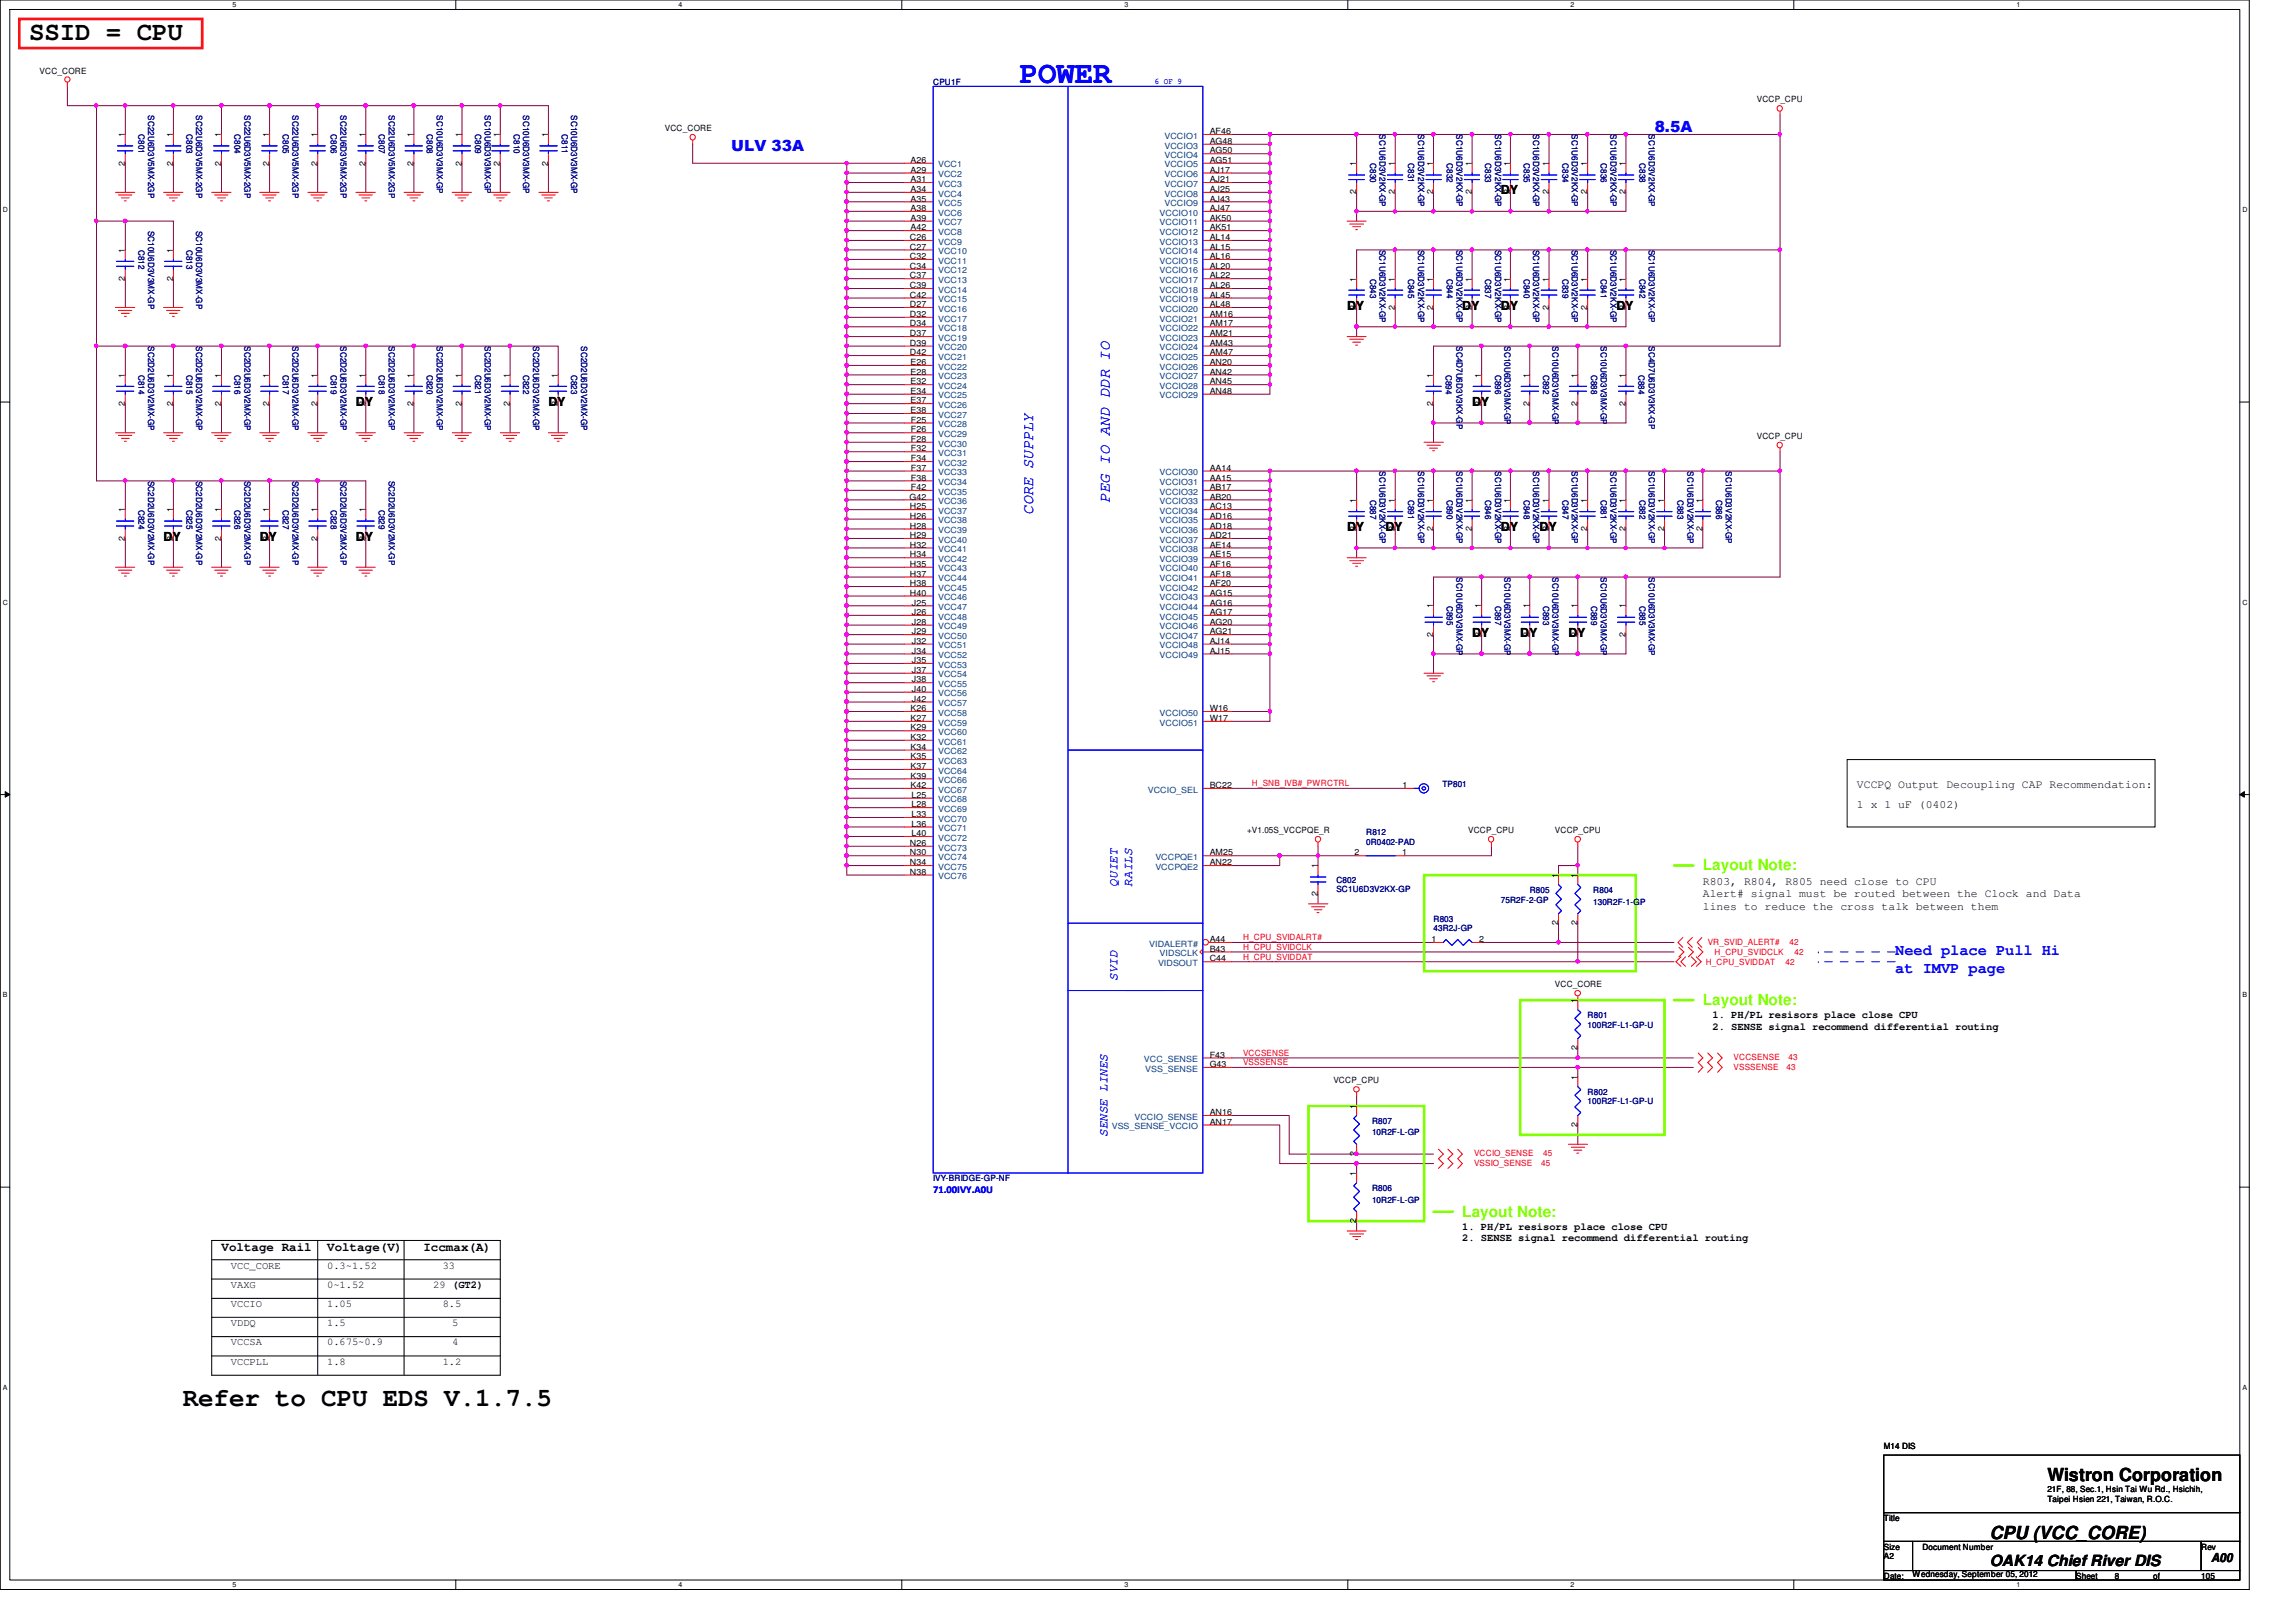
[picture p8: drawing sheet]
<svg xmlns="http://www.w3.org/2000/svg" width="297mm" height="210mm" viewBox="0 0 297 210" stroke-linecap="round" stroke-linejoin="round" font-family="sans-serif">
<defs><g id="words">
<text font-size="4" fill="#00f" x="131.9" y="10.8">POWER</text>
<g font-size="3.3">
<text x="3.8" y="5.2">SSID = CPU</text>
<text x="23.7" y="181.9">Refer to CPU EDS V.1.7.5</text>
</g>
<g font-size="2.3">
<text x="264.9" y="191.7">Wistron Corporation</text>
<text x="257.4" y="199.2">CPU (VCC_CORE)</text>
</g>
<g font-size="2" fill="#00f">
<text x="214.1" y="17.1">8.5A</text>
<text x="94.6" y="19.6">ULV 33A</text>
<text x="143.6" y="65.1" transform="rotate(-90 143.6 65.1)">PEG IO AND DDR IO</text>
<text x="133.6" y="66.6" transform="rotate(-90 133.6 66.6)">CORE SUPPLY</text>
<text x="245.2" y="123.6">Need place Pull Hi</text>
<text x="245.2" y="125.9">at IMVP page</text>
</g>
<g font-size="2" fill="#80ff00">
<text x="220.3" y="112.6">Layout Note:</text>
<text x="220.3" y="130">Layout Note:</text>
<text x="189.2" y="157.4">Layout Note:</text>
</g>
<text font-size="2" x="257.4" y="202.6">OAK14 Chief River DIS</text>
<g font-size="1.6">
<text x="194.2" y="25.1">DY</text>
<text x="174.3" y="40.1">DY</text>
<text x="189.2" y="40.1">DY</text>
<text x="194.2" y="40.1">DY</text>
<text x="209.1" y="40.1">DY</text>
<text x="46.1" y="52.5">DY</text>
<text x="70.9" y="52.5">DY</text>
<text x="190.5" y="52.5">DY</text>
<text x="21.2" y="70">DY</text>
<text x="33.6" y="70">DY</text>
<text x="46.1" y="70">DY</text>
<text x="174.3" y="68.7">DY</text>
<text x="179.2" y="68.7">DY</text>
<text x="194.2" y="68.7">DY</text>
<text x="199.2" y="68.7">DY</text>
<text x="190.5" y="82.4">DY</text>
<text x="196.7" y="82.4">DY</text>
<text x="202.9" y="82.4">DY</text>
<text x="28.7" y="161.9">Voltage Rail</text>
<text x="42.3" y="161.9">Voltage(V)</text>
<text x="54.8" y="161.9">Iccmax(A)</text>
<text x="286" y="202.2">A00</text>
</g>
<g font-size="1.6" fill="#00f">
<text x="144.6" y="114.7" transform="rotate(-90 144.6 114.7)">QUIET</text>
<text x="146.5" y="114.7" transform="rotate(-90 146.5 114.7)">RAILS</text>
<text x="144.6" y="126.9" transform="rotate(-90 144.6 126.9)">SVID</text>
<text x="143.3" y="147.1" transform="rotate(-90 143.3 147.1)">SENSE LINES</text>
</g>
<g font-size="1.5">
<text x="240.2" y="102">VCCPQ Output Decoupling CAP Recommendation:</text>
<text x="240.2" y="104.5">1 x 1 uF (0402)</text>
<text x="220.3" y="114.5">R803, R804, R805 need close to CPU</text>
<text x="220.3" y="116.1">Alert# signal must be routed between the Clock and Data</text>
<text x="220.3" y="117.8">lines to reduce the cross talk between them</text>
</g>
<g font-size="1.4">
<text x="221.6" y="131.8">1. PH/PL resisors place close CPU</text>
<text x="221.6" y="133.3">2. SENSE signal recommend differential routing</text>
<text x="189.2" y="159.1">1. PH/PL resisors place close CPU</text>
<text x="189.2" y="160.7">2. SENSE signal recommend differential routing</text>
<text x="29.9" y="164.2">VCC_CORE</text>
<text x="29.9" y="166.7">VAXG</text>
<text x="42.3" y="164.2">0.3~1.52</text>
<text x="42.3" y="166.7">0~1.52</text>
<text x="56" y="166.7">29 (GT2)</text>
<text x="57.3" y="164.2">33</text>
<text x="29.9" y="169.2">VCCIO</text>
<text x="29.9" y="171.6">VDDQ</text>
<text x="42.3" y="171.6">1.5</text>
<text x="42.3" y="169.2">1.05</text>
<text x="57.3" y="169.2">8.5</text>
<text x="58.5" y="171.6">5</text>
<text x="29.9" y="174.1">VCCSA</text>
<text x="29.9" y="176.6">VCCPLL</text>
<text x="42.3" y="176.6">1.8</text>
<text x="42.3" y="174.1">0.675~0.9</text>
<text x="57.3" y="176.6">1.2</text>
<text x="58.5" y="174.1">4</text>
</g>
<text font-size="1.4" fill="#00f" x="120.7" y="154.3">71.00IVY.A0U</text>
<g font-size="1.1">
<text x="5.1" y="9.5">VCC_CORE</text>
<text x="16.2" y="17.8" transform="rotate(-90 16.2 17.8)">1</text>
<text x="22.4" y="17.8" transform="rotate(-90 22.4 17.8)">1</text>
<text x="28.6" y="17.8" transform="rotate(-90 28.6 17.8)">1</text>
<text x="34.8" y="17.8" transform="rotate(-90 34.8 17.8)">1</text>
<text x="41.1" y="17.8" transform="rotate(-90 41.1 17.8)">1</text>
<text x="47.3" y="17.8" transform="rotate(-90 47.3 17.8)">1</text>
<text x="53.5" y="17.8" transform="rotate(-90 53.5 17.8)">1</text>
<text x="59.7" y="17.8" transform="rotate(-90 59.7 17.8)">1</text>
<text x="64.7" y="17.8" transform="rotate(-90 64.7 17.8)">1</text>
<text x="70.9" y="17.8" transform="rotate(-90 70.9 17.8)">1</text>
<text x="86" y="17">VCC_CORE</text>
<text x="156.5" y="17.4">AF46</text>
<text x="227.3" y="13.3">VCCP_CPU</text>
<text x="16.2" y="21.4" transform="rotate(-90 16.2 21.4)">2</text>
<text x="22.4" y="21.4" transform="rotate(-90 22.4 21.4)">2</text>
<text x="28.6" y="21.4" transform="rotate(-90 28.6 21.4)">2</text>
<text x="34.8" y="21.4" transform="rotate(-90 34.8 21.4)">2</text>
<text x="41.1" y="21.4" transform="rotate(-90 41.1 21.4)">2</text>
<text x="47.3" y="21.4" transform="rotate(-90 47.3 21.4)">2</text>
<text x="53.5" y="21.4" transform="rotate(-90 53.5 21.4)">2</text>
<text x="59.7" y="21.4" transform="rotate(-90 59.7 21.4)">2</text>
<text x="64.7" y="21.4" transform="rotate(-90 64.7 21.4)">2</text>
<text x="70.9" y="21.4" transform="rotate(-90 70.9 21.4)">2</text>
<text x="117.8" y="21.1">A26</text>
<text x="117.8" y="22.4">A29</text>
<text x="117.8" y="23.6">A31</text>
<text x="156.5" y="18.6">AG48</text>
<text x="156.5" y="19.9">AG50</text>
<text x="156.5" y="21.1">AG51</text>
<text x="156.5" y="22.4">AJ17</text>
<text x="156.5" y="23.6">AJ21</text>
<text x="175.5" y="21.5" transform="rotate(-90 175.5 21.5)">1</text>
<text x="180.5" y="21.5" transform="rotate(-90 180.5 21.5)">1</text>
<text x="185.4" y="21.5" transform="rotate(-90 185.4 21.5)">1</text>
<text x="190.4" y="21.5" transform="rotate(-90 190.4 21.5)">1</text>
<text x="195.4" y="21.5" transform="rotate(-90 195.4 21.5)">1</text>
<text x="200.4" y="21.5" transform="rotate(-90 200.4 21.5)">1</text>
<text x="205.4" y="21.5" transform="rotate(-90 205.4 21.5)">1</text>
<text x="210.3" y="21.5" transform="rotate(-90 210.3 21.5)">1</text>
<text x="117.8" y="24.8">A34</text>
<text x="117.8" y="26.1">A35</text>
<text x="117.8" y="27.3">A38</text>
<text x="117.8" y="28.6">A39</text>
<text x="117.8" y="29.8">A42</text>
<text x="156.5" y="27.3">AJ47</text>
<text x="156.5" y="28.6">AK50</text>
<text x="156.5" y="29.8">AK51</text>
<text x="156.5" y="24.8">AJ25</text>
<text x="156.5" y="26.1">AJ43</text>
<text x="175.5" y="25.1" transform="rotate(-90 175.5 25.1)">2</text>
<text x="180.5" y="25.1" transform="rotate(-90 180.5 25.1)">2</text>
<text x="185.4" y="25.1" transform="rotate(-90 185.4 25.1)">2</text>
<text x="190.4" y="25.1" transform="rotate(-90 190.4 25.1)">2</text>
<text x="195.4" y="25.1" transform="rotate(-90 195.4 25.1)">2</text>
<text x="200.4" y="25.1" transform="rotate(-90 200.4 25.1)">2</text>
<text x="205.4" y="25.1" transform="rotate(-90 205.4 25.1)">2</text>
<text x="210.3" y="25.1" transform="rotate(-90 210.3 25.1)">2</text>
<text x="16.2" y="32.7" transform="rotate(-90 16.2 32.7)">1</text>
<text x="22.4" y="32.7" transform="rotate(-90 22.4 32.7)">1</text>
<text x="117.7" y="31.1">C26</text>
<text x="117.7" y="32.3">C27</text>
<text x="117.7" y="33.5">C32</text>
<text x="117.7" y="34.8">C34</text>
<text x="156.5" y="31.1">AL14</text>
<text x="156.5" y="32.3">AL15</text>
<text x="156.5" y="33.5">AL16</text>
<text x="156.5" y="34.8">AL20</text>
<text x="16.2" y="36.4" transform="rotate(-90 16.2 36.4)">2</text>
<text x="22.4" y="36.4" transform="rotate(-90 22.4 36.4)">2</text>
<text x="117.7" y="36">C37</text>
<text x="117.7" y="37.3">C39</text>
<text x="117.7" y="38.5">C42</text>
<text x="117.7" y="39.8">D27</text>
<text x="117.7" y="41">D32</text>
<text x="156.5" y="36">AL22</text>
<text x="156.5" y="37.3">AL26</text>
<text x="156.5" y="38.5">AL45</text>
<text x="156.5" y="39.8">AL48</text>
<text x="156.5" y="41">AM16</text>
<text x="175.5" y="40.1" transform="rotate(-90 175.5 40.1)">2</text>
<text x="175.5" y="36.4" transform="rotate(-90 175.5 36.4)">1</text>
<text x="180.5" y="40.1" transform="rotate(-90 180.5 40.1)">2</text>
<text x="180.5" y="36.4" transform="rotate(-90 180.5 36.4)">1</text>
<text x="185.4" y="40.1" transform="rotate(-90 185.4 40.1)">2</text>
<text x="185.4" y="36.4" transform="rotate(-90 185.4 36.4)">1</text>
<text x="190.4" y="40.1" transform="rotate(-90 190.4 40.1)">2</text>
<text x="190.4" y="36.4" transform="rotate(-90 190.4 36.4)">1</text>
<text x="195.4" y="40.1" transform="rotate(-90 195.4 40.1)">2</text>
<text x="195.4" y="36.4" transform="rotate(-90 195.4 36.4)">1</text>
<text x="200.4" y="40.1" transform="rotate(-90 200.4 40.1)">2</text>
<text x="200.4" y="36.4" transform="rotate(-90 200.4 36.4)">1</text>
<text x="205.4" y="40.1" transform="rotate(-90 205.4 40.1)">2</text>
<text x="205.4" y="36.4" transform="rotate(-90 205.4 36.4)">1</text>
<text x="210.3" y="40.1" transform="rotate(-90 210.3 40.1)">2</text>
<text x="210.3" y="36.4" transform="rotate(-90 210.3 36.4)">1</text>
<text x="117.7" y="42.2">D34</text>
<text x="117.7" y="43.5">D37</text>
<text x="117.7" y="44.7">D39</text>
<text x="117.7" y="46">D42</text>
<text x="117.8" y="47.2">E26</text>
<text x="156.5" y="42.2">AM17</text>
<text x="156.5" y="43.5">AM21</text>
<text x="156.5" y="44.7">AM43</text>
<text x="156.5" y="46">AM47</text>
<text x="156.5" y="47.2">AN20</text>
<text x="16.2" y="52.5" transform="rotate(-90 16.2 52.5)">2</text>
<text x="16.2" y="48.9" transform="rotate(-90 16.2 48.9)">1</text>
<text x="22.4" y="52.5" transform="rotate(-90 22.4 52.5)">2</text>
<text x="22.4" y="48.9" transform="rotate(-90 22.4 48.9)">1</text>
<text x="28.6" y="52.5" transform="rotate(-90 28.6 52.5)">2</text>
<text x="28.6" y="48.9" transform="rotate(-90 28.6 48.9)">1</text>
<text x="34.8" y="52.5" transform="rotate(-90 34.8 52.5)">2</text>
<text x="34.8" y="48.9" transform="rotate(-90 34.8 48.9)">1</text>
<text x="41.1" y="52.5" transform="rotate(-90 41.1 52.5)">2</text>
<text x="41.1" y="48.9" transform="rotate(-90 41.1 48.9)">1</text>
<text x="47.3" y="52.5" transform="rotate(-90 47.3 52.5)">2</text>
<text x="47.3" y="48.9" transform="rotate(-90 47.3 48.9)">1</text>
<text x="53.5" y="52.5" transform="rotate(-90 53.5 52.5)">2</text>
<text x="53.5" y="48.9" transform="rotate(-90 53.5 48.9)">1</text>
<text x="59.7" y="52.5" transform="rotate(-90 59.7 52.5)">2</text>
<text x="59.7" y="48.9" transform="rotate(-90 59.7 48.9)">1</text>
<text x="66" y="52.5" transform="rotate(-90 66 52.5)">2</text>
<text x="66" y="48.9" transform="rotate(-90 66 48.9)">1</text>
<text x="72.2" y="52.5" transform="rotate(-90 72.2 52.5)">2</text>
<text x="72.2" y="48.9" transform="rotate(-90 72.2 48.9)">1</text>
<text x="117.8" y="48.5">E28</text>
<text x="117.8" y="49.7">E32</text>
<text x="117.8" y="51">E34</text>
<text x="117.8" y="52.2">E37</text>
<text x="117.8" y="53.5">E38</text>
<text x="156.5" y="48.5">AN42</text>
<text x="156.5" y="49.7">AN45</text>
<text x="156.5" y="51">AN48</text>
<text x="185.4" y="52.5" transform="rotate(-90 185.4 52.5)">2</text>
<text x="185.4" y="48.9" transform="rotate(-90 185.4 48.9)">1</text>
<text x="191.6" y="52.5" transform="rotate(-90 191.6 52.5)">2</text>
<text x="191.6" y="48.9" transform="rotate(-90 191.6 48.9)">1</text>
<text x="197.9" y="52.5" transform="rotate(-90 197.9 52.5)">2</text>
<text x="197.9" y="48.9" transform="rotate(-90 197.9 48.9)">1</text>
<text x="204.1" y="52.5" transform="rotate(-90 204.1 52.5)">2</text>
<text x="204.1" y="48.9" transform="rotate(-90 204.1 48.9)">1</text>
<text x="210.3" y="52.5" transform="rotate(-90 210.3 52.5)">2</text>
<text x="210.3" y="48.9" transform="rotate(-90 210.3 48.9)">1</text>
<text x="117.9" y="54.7">F25</text>
<text x="117.9" y="56">F26</text>
<text x="117.9" y="57.2">F28</text>
<text x="117.9" y="58.4">F32</text>
<text x="117.9" y="59.7">F34</text>
<text x="227.3" y="56.8">VCCP_CPU</text>
<text x="117.7" y="64.6">G42</text>
<text x="117.7" y="65.9">H25</text>
<text x="117.9" y="60.9">F37</text>
<text x="117.9" y="62.2">F38</text>
<text x="117.9" y="63.4">F42</text>
<text x="156.5" y="60.9">AA14</text>
<text x="156.5" y="62.2">AA15</text>
<text x="156.5" y="63.4">AB17</text>
<text x="156.5" y="64.6">AB20</text>
<text x="156.5" y="65.9">AC13</text>
<text x="175.5" y="65.1" transform="rotate(-90 175.5 65.1)">1</text>
<text x="180.5" y="65.1" transform="rotate(-90 180.5 65.1)">1</text>
<text x="185.4" y="65.1" transform="rotate(-90 185.4 65.1)">1</text>
<text x="190.4" y="65.1" transform="rotate(-90 190.4 65.1)">1</text>
<text x="195.4" y="65.1" transform="rotate(-90 195.4 65.1)">1</text>
<text x="200.4" y="65.1" transform="rotate(-90 200.4 65.1)">1</text>
<text x="205.4" y="65.1" transform="rotate(-90 205.4 65.1)">1</text>
<text x="210.3" y="65.1" transform="rotate(-90 210.3 65.1)">1</text>
<text x="215.3" y="65.1" transform="rotate(-90 215.3 65.1)">1</text>
<text x="220.3" y="65.1" transform="rotate(-90 220.3 65.1)">1</text>
<text x="16.2" y="70" transform="rotate(-90 16.2 70)">2</text>
<text x="16.2" y="66.3" transform="rotate(-90 16.2 66.3)">1</text>
<text x="22.4" y="70" transform="rotate(-90 22.4 70)">2</text>
<text x="22.4" y="66.3" transform="rotate(-90 22.4 66.3)">1</text>
<text x="28.6" y="70" transform="rotate(-90 28.6 70)">2</text>
<text x="28.6" y="66.3" transform="rotate(-90 28.6 66.3)">1</text>
<text x="34.8" y="70" transform="rotate(-90 34.8 70)">2</text>
<text x="34.8" y="66.3" transform="rotate(-90 34.8 66.3)">1</text>
<text x="41.1" y="70" transform="rotate(-90 41.1 70)">2</text>
<text x="41.1" y="66.3" transform="rotate(-90 41.1 66.3)">1</text>
<text x="47.3" y="70" transform="rotate(-90 47.3 70)">2</text>
<text x="47.3" y="66.3" transform="rotate(-90 47.3 66.3)">1</text>
<text x="117.7" y="67.1">H26</text>
<text x="117.7" y="68.4">H28</text>
<text x="117.7" y="69.6">H29</text>
<text x="117.7" y="70.9">H32</text>
<text x="156.5" y="67.1">AD16</text>
<text x="156.5" y="68.4">AD18</text>
<text x="156.5" y="69.6">AD21</text>
<text x="156.5" y="70.9">AE14</text>
<text x="175.5" y="68.7" transform="rotate(-90 175.5 68.7)">2</text>
<text x="180.5" y="68.7" transform="rotate(-90 180.5 68.7)">2</text>
<text x="185.4" y="68.7" transform="rotate(-90 185.4 68.7)">2</text>
<text x="190.4" y="68.7" transform="rotate(-90 190.4 68.7)">2</text>
<text x="195.4" y="68.7" transform="rotate(-90 195.4 68.7)">2</text>
<text x="200.4" y="68.7" transform="rotate(-90 200.4 68.7)">2</text>
<text x="205.4" y="68.7" transform="rotate(-90 205.4 68.7)">2</text>
<text x="210.3" y="68.7" transform="rotate(-90 210.3 68.7)">2</text>
<text x="215.3" y="68.7" transform="rotate(-90 215.3 68.7)">2</text>
<text x="220.3" y="68.7" transform="rotate(-90 220.3 68.7)">2</text>
<text x="117.7" y="72.1">H34</text>
<text x="117.7" y="73.4">H35</text>
<text x="117.7" y="74.6">H37</text>
<text x="117.7" y="75.9">H38</text>
<text x="117.7" y="77.1">H40</text>
<text x="156.5" y="72.1">AE15</text>
<text x="156.5" y="73.4">AF16</text>
<text x="156.5" y="74.6">AF18</text>
<text x="156.5" y="75.9">AF20</text>
<text x="156.5" y="77.1">AG15</text>
<text x="118" y="78.4">J25</text>
<text x="118" y="79.6">J26</text>
<text x="118" y="80.9">J28</text>
<text x="118" y="82.1">J29</text>
<text x="118" y="83.3">J32</text>
<text x="156.5" y="78.4">AG16</text>
<text x="156.5" y="79.6">AG17</text>
<text x="156.5" y="80.9">AG20</text>
<text x="156.5" y="82.1">AG21</text>
<text x="156.5" y="83.3">AJ14</text>
<text x="185.4" y="82.4" transform="rotate(-90 185.4 82.4)">2</text>
<text x="185.4" y="78.7" transform="rotate(-90 185.4 78.7)">1</text>
<text x="191.6" y="82.4" transform="rotate(-90 191.6 82.4)">2</text>
<text x="191.6" y="78.7" transform="rotate(-90 191.6 78.7)">1</text>
<text x="197.9" y="82.4" transform="rotate(-90 197.9 82.4)">2</text>
<text x="197.9" y="78.7" transform="rotate(-90 197.9 78.7)">1</text>
<text x="204.1" y="82.4" transform="rotate(-90 204.1 82.4)">2</text>
<text x="204.1" y="78.7" transform="rotate(-90 204.1 78.7)">1</text>
<text x="210.3" y="82.4" transform="rotate(-90 210.3 82.4)">2</text>
<text x="210.3" y="78.7" transform="rotate(-90 210.3 78.7)">1</text>
<text x="118" y="84.6">J34</text>
<text x="118" y="85.8">J35</text>
<text x="118" y="87.1">J37</text>
<text x="118" y="88.3">J38</text>
<text x="118" y="89.5">J40</text>
<text x="156.5" y="84.6">AJ15</text>
<text x="117.8" y="92">K26</text>
<text x="117.8" y="93.3">K27</text>
<text x="117.8" y="94.5">K29</text>
<text x="117.8" y="95.8">K32</text>
<text x="118" y="90.8">J42</text>
<text x="156.5" y="92">W16</text>
<text x="156.5" y="93.3">W17</text>
<text x="117.8" y="97">K34</text>
<text x="117.8" y="98.3">K35</text>
<text x="117.8" y="99.5">K37</text>
<text x="117.8" y="100.8">K39</text>
<text x="117.8" y="102">K42</text>
<text x="156.5" y="102">BC22</text>
<text x="181.4" y="102">1</text>
<text x="117.9" y="103.3">L25</text>
<text x="117.9" y="104.5">L28</text>
<text x="117.9" y="105.7">L33</text>
<text x="117.9" y="107">L36</text>
<text x="161.3" y="107.8">+V1.05S_VCCPQE_R</text>
<text x="189.9" y="107.8">VCCP_CPU</text>
<text x="201.2" y="107.8">VCCP_CPU</text>
<text x="117.7" y="109.5">N26</text>
<text x="117.7" y="110.7">N30</text>
<text x="117.7" y="112">N34</text>
<text x="117.7" y="113.2">N38</text>
<text x="117.9" y="108.2">L40</text>
<text x="156.5" y="110.7">AM25</text>
<text x="156.5" y="112">AN22</text>
<text x="170.5" y="112.4" transform="rotate(-90 170.5 112.4)">1</text>
<text x="175.2" y="110.7">2</text>
<text x="181.4" y="110.7">1</text>
<text x="201.6" y="113.6" transform="rotate(-90 201.6 113.6)">1</text>
<text x="204.1" y="113.6" transform="rotate(-90 204.1 113.6)">1</text>
<text x="170.5" y="116" transform="rotate(-90 170.5 116)">2</text>
<text x="201.6" y="119.8" transform="rotate(-90 201.6 119.8)">2</text>
<text x="204.1" y="119.8" transform="rotate(-90 204.1 119.8)">2</text>
<text x="156.5" y="123.1">B43</text>
<text x="156.5" y="121.9">A44</text>
<text x="156.5" y="124.4">C44</text>
<text x="185.2" y="121.9">1</text>
<text x="191.3" y="121.9">2</text>
<text x="201.2" y="127.8">VCC_CORE</text>
<text x="204.1" y="129.8" transform="rotate(-90 204.1 129.8)">1</text>
<text x="156.5" y="136.9">F43</text>
<text x="204.1" y="135.9" transform="rotate(-90 204.1 135.9)">2</text>
<text x="156.5" y="138.1">G43</text>
<text x="172.5" y="140.2">VCCP_CPU</text>
<text x="175.5" y="143.5" transform="rotate(-90 175.5 143.5)">1</text>
<text x="204.1" y="139.7" transform="rotate(-90 204.1 139.7)">1</text>
<text x="156.5" y="145.5">AN17</text>
<text x="156.5" y="144.3">AN16</text>
<text x="175.5" y="149.6" transform="rotate(-90 175.5 149.6)">2</text>
<text x="204.1" y="145.9" transform="rotate(-90 204.1 145.9)">2</text>
<text x="175.5" y="152.2" transform="rotate(-90 175.5 152.2)">1</text>
<text x="175.5" y="158.3" transform="rotate(-90 175.5 158.3)">2</text>
<text x="243.7" y="187.5">M14 DIS</text>
<text x="243.7" y="196.8">Title</text>
<text x="264.9" y="193.1">21F, 88, Sec.1, Hsin Tai Wu Rd., Hsichih,</text>
<text x="264.9" y="194.4">Taipei Hsien 221, Taiwan, R.O.C.</text>
<text x="243.7" y="201.8">A2</text>
<text x="243.7" y="200.5">Size</text>
<text x="248.7" y="200.5">Document Number</text>
<text x="284.8" y="200.5">Rev</text>
<text x="243.7" y="204.3">Date:</text>
<text x="247.4" y="204">Wednesday, September 05, 2012</text>
<text x="268.6" y="204.3">Sheet</text>
<text x="273.6" y="204.3">8</text>
<text x="278.5" y="204.3">of</text>
<text x="284.8" y="204.3">105</text>
</g>
<g font-size="1.1" fill="#000080">
<text x="120.7" y="11">CPU1F</text>
<text x="17.9" y="17.4" transform="rotate(90 17.9 17.4)">C801</text>
<text x="19.2" y="14.9" transform="rotate(90 19.2 14.9)">SC22U6D3V5MX-2GP</text>
<text x="24.1" y="17.4" transform="rotate(90 24.1 17.4)">C803</text>
<text x="25.4" y="14.9" transform="rotate(90 25.4 14.9)">SC22U6D3V5MX-2GP</text>
<text x="30.3" y="17.4" transform="rotate(90 30.3 17.4)">C804</text>
<text x="31.6" y="14.9" transform="rotate(90 31.6 14.9)">SC22U6D3V5MX-2GP</text>
<text x="36.6" y="17.4" transform="rotate(90 36.6 17.4)">C805</text>
<text x="37.8" y="14.9" transform="rotate(90 37.8 14.9)">SC22U6D3V5MX-2GP</text>
<text x="42.8" y="17.4" transform="rotate(90 42.8 17.4)">C806</text>
<text x="44.1" y="14.9" transform="rotate(90 44.1 14.9)">SC22U6D3V5MX-2GP</text>
<text x="49" y="17.4" transform="rotate(90 49 17.4)">C807</text>
<text x="50.3" y="14.9" transform="rotate(90 50.3 14.9)">SC22U6D3V5MX-2GP</text>
<text x="55.2" y="17.4" transform="rotate(90 55.2 17.4)">C808</text>
<text x="56.5" y="14.9" transform="rotate(90 56.5 14.9)">SC10U6D3V3MX-GP</text>
<text x="61.5" y="17.4" transform="rotate(90 61.5 17.4)">C809</text>
<text x="62.7" y="14.9" transform="rotate(90 62.7 14.9)">SC10U6D3V3MX-GP</text>
<text x="66.5" y="17.4" transform="rotate(90 66.5 17.4)">C810</text>
<text x="67.7" y="14.9" transform="rotate(90 67.7 14.9)">SC10U6D3V3MX-GP</text>
<text x="72.7" y="17.4" transform="rotate(90 72.7 17.4)">C811</text>
<text x="73.9" y="14.9" transform="rotate(90 73.9 14.9)">SC10U6D3V3MX-GP</text>
<text x="178.5" y="17.4" transform="rotate(90 178.5 17.4)">SC1U6D3V2KX-GP</text>
<text x="183.5" y="17.4" transform="rotate(90 183.5 17.4)">SC1U6D3V2KX-GP</text>
<text x="188.4" y="17.4" transform="rotate(90 188.4 17.4)">SC1U6D3V2KX-GP</text>
<text x="193.4" y="17.4" transform="rotate(90 193.4 17.4)">SC1U6D3V2KX-GP</text>
<text x="198.4" y="17.4" transform="rotate(90 198.4 17.4)">SC1U6D3V2KX-GP</text>
<text x="203.4" y="17.4" transform="rotate(90 203.4 17.4)">SC1U6D3V2KX-GP</text>
<text x="208.4" y="17.4" transform="rotate(90 208.4 17.4)">SC1U6D3V2KX-GP</text>
<text x="213.3" y="17.4" transform="rotate(90 213.3 17.4)">SC1U6D3V2KX-GP</text>
<text x="177.2" y="21.1" transform="rotate(90 177.2 21.1)">C830</text>
<text x="182.2" y="21.1" transform="rotate(90 182.2 21.1)">C831</text>
<text x="187.2" y="21.1" transform="rotate(90 187.2 21.1)">C832</text>
<text x="192.1" y="21.1" transform="rotate(90 192.1 21.1)">C833</text>
<text x="197.1" y="21.1" transform="rotate(90 197.1 21.1)">C835</text>
<text x="202.1" y="21.1" transform="rotate(90 202.1 21.1)">C834</text>
<text x="207.1" y="21.1" transform="rotate(90 207.1 21.1)">C836</text>
<text x="212.1" y="21.1" transform="rotate(90 212.1 21.1)">C838</text>
<text x="19.2" y="29.8" transform="rotate(90 19.2 29.8)">SC10U6D3V3MX-GP</text>
<text x="25.4" y="29.8" transform="rotate(90 25.4 29.8)">SC10U6D3V3MX-GP</text>
<text x="17.9" y="32.3" transform="rotate(90 17.9 32.3)">C812</text>
<text x="24.1" y="32.3" transform="rotate(90 24.1 32.3)">C813</text>
<text x="178.5" y="32.3" transform="rotate(90 178.5 32.3)">SC1U6D3V2KX-GP</text>
<text x="183.5" y="32.3" transform="rotate(90 183.5 32.3)">SC1U6D3V2KX-GP</text>
<text x="188.4" y="32.3" transform="rotate(90 188.4 32.3)">SC1U6D3V2KX-GP</text>
<text x="193.4" y="32.3" transform="rotate(90 193.4 32.3)">SC1U6D3V2KX-GP</text>
<text x="198.4" y="32.3" transform="rotate(90 198.4 32.3)">SC1U6D3V2KX-GP</text>
<text x="203.4" y="32.3" transform="rotate(90 203.4 32.3)">SC1U6D3V2KX-GP</text>
<text x="208.4" y="32.3" transform="rotate(90 208.4 32.3)">SC1U6D3V2KX-GP</text>
<text x="213.3" y="32.3" transform="rotate(90 213.3 32.3)">SC1U6D3V2KX-GP</text>
<text x="177.2" y="36.1" transform="rotate(90 177.2 36.1)">C843</text>
<text x="182.2" y="36.1" transform="rotate(90 182.2 36.1)">C845</text>
<text x="187.2" y="36.1" transform="rotate(90 187.2 36.1)">C844</text>
<text x="192.1" y="36.1" transform="rotate(90 192.1 36.1)">C837</text>
<text x="197.1" y="36.1" transform="rotate(90 197.1 36.1)">C840</text>
<text x="202.1" y="36.1" transform="rotate(90 202.1 36.1)">C839</text>
<text x="207.1" y="36.1" transform="rotate(90 207.1 36.1)">C841</text>
<text x="212.1" y="36.1" transform="rotate(90 212.1 36.1)">C842</text>
<text x="19.2" y="44.8" transform="rotate(90 19.2 44.8)">SC2D2U6D3V2MX-GP</text>
<text x="25.4" y="44.8" transform="rotate(90 25.4 44.8)">SC2D2U6D3V2MX-GP</text>
<text x="31.6" y="44.8" transform="rotate(90 31.6 44.8)">SC2D2U6D3V2MX-GP</text>
<text x="37.8" y="44.8" transform="rotate(90 37.8 44.8)">SC2D2U6D3V2MX-GP</text>
<text x="44.1" y="44.8" transform="rotate(90 44.1 44.8)">SC2D2U6D3V2MX-GP</text>
<text x="50.3" y="44.8" transform="rotate(90 50.3 44.8)">SC2D2U6D3V2MX-GP</text>
<text x="56.5" y="44.8" transform="rotate(90 56.5 44.8)">SC2D2U6D3V2MX-GP</text>
<text x="62.7" y="44.8" transform="rotate(90 62.7 44.8)">SC2D2U6D3V2MX-GP</text>
<text x="69" y="44.8" transform="rotate(90 69 44.8)">SC2D2U6D3V2MX-GP</text>
<text x="75.2" y="44.8" transform="rotate(90 75.2 44.8)">SC2D2U6D3V2MX-GP</text>
<text x="188.4" y="44.8" transform="rotate(90 188.4 44.8)">SC4D7U6D3V3KX-GP</text>
<text x="194.6" y="44.8" transform="rotate(90 194.6 44.8)">SC10U6D3V3MX-GP</text>
<text x="200.9" y="44.8" transform="rotate(90 200.9 44.8)">SC10U6D3V3MX-GP</text>
<text x="207.1" y="44.8" transform="rotate(90 207.1 44.8)">SC10U6D3V3MX-GP</text>
<text x="213.3" y="44.8" transform="rotate(90 213.3 44.8)">SC4D7U6D3V3KX-GP</text>
<text x="17.9" y="48.5" transform="rotate(90 17.9 48.5)">C814</text>
<text x="24.1" y="48.5" transform="rotate(90 24.1 48.5)">C815</text>
<text x="30.3" y="48.5" transform="rotate(90 30.3 48.5)">C816</text>
<text x="36.6" y="48.5" transform="rotate(90 36.6 48.5)">C817</text>
<text x="42.8" y="48.5" transform="rotate(90 42.8 48.5)">C819</text>
<text x="49" y="48.5" transform="rotate(90 49 48.5)">C818</text>
<text x="55.2" y="48.5" transform="rotate(90 55.2 48.5)">C820</text>
<text x="61.5" y="48.5" transform="rotate(90 61.5 48.5)">C821</text>
<text x="67.7" y="48.5" transform="rotate(90 67.7 48.5)">C822</text>
<text x="73.9" y="48.5" transform="rotate(90 73.9 48.5)">C823</text>
<text x="187.1" y="48.5" transform="rotate(90 187.1 48.5)">C894</text>
<text x="193.4" y="48.5" transform="rotate(90 193.4 48.5)">C896</text>
<text x="199.6" y="48.5" transform="rotate(90 199.6 48.5)">C892</text>
<text x="205.9" y="48.5" transform="rotate(90 205.9 48.5)">C888</text>
<text x="212" y="48.5" transform="rotate(90 212 48.5)">C884</text>
<text x="17.9" y="66" transform="rotate(90 17.9 66)">C824</text>
<text x="19.2" y="62.2" transform="rotate(90 19.2 62.2)">SC2D2U6D3V2MX-GP</text>
<text x="24.1" y="66" transform="rotate(90 24.1 66)">C825</text>
<text x="25.4" y="62.2" transform="rotate(90 25.4 62.2)">SC2D2U6D3V2MX-GP</text>
<text x="30.3" y="66" transform="rotate(90 30.3 66)">C826</text>
<text x="31.6" y="62.2" transform="rotate(90 31.6 62.2)">SC2D2U6D3V2MX-GP</text>
<text x="36.6" y="66" transform="rotate(90 36.6 66)">C827</text>
<text x="37.8" y="62.2" transform="rotate(90 37.8 62.2)">SC2D2U6D3V2MX-GP</text>
<text x="42.8" y="66" transform="rotate(90 42.8 66)">C828</text>
<text x="44.1" y="62.2" transform="rotate(90 44.1 62.2)">SC2D2U6D3V2MX-GP</text>
<text x="49" y="66" transform="rotate(90 49 66)">C829</text>
<text x="50.3" y="62.2" transform="rotate(90 50.3 62.2)">SC2D2U6D3V2MX-GP</text>
<text x="177.2" y="64.7" transform="rotate(90 177.2 64.7)">C887</text>
<text x="178.5" y="61" transform="rotate(90 178.5 61)">SC1U6D3V2KX-GP</text>
<text x="182.2" y="64.7" transform="rotate(90 182.2 64.7)">C891</text>
<text x="183.5" y="61" transform="rotate(90 183.5 61)">SC1U6D3V2KX-GP</text>
<text x="187.2" y="64.7" transform="rotate(90 187.2 64.7)">C890</text>
<text x="188.4" y="61" transform="rotate(90 188.4 61)">SC1U6D3V2KX-GP</text>
<text x="192.1" y="64.7" transform="rotate(90 192.1 64.7)">C846</text>
<text x="193.4" y="61" transform="rotate(90 193.4 61)">SC1U6D3V2KX-GP</text>
<text x="197.1" y="64.7" transform="rotate(90 197.1 64.7)">C848</text>
<text x="198.4" y="61" transform="rotate(90 198.4 61)">SC1U6D3V2KX-GP</text>
<text x="202.1" y="64.7" transform="rotate(90 202.1 64.7)">C847</text>
<text x="203.4" y="61" transform="rotate(90 203.4 61)">SC1U6D3V2KX-GP</text>
<text x="207.1" y="64.7" transform="rotate(90 207.1 64.7)">C881</text>
<text x="208.4" y="61" transform="rotate(90 208.4 61)">SC1U6D3V2KX-GP</text>
<text x="212.1" y="64.7" transform="rotate(90 212.1 64.7)">C882</text>
<text x="213.3" y="61" transform="rotate(90 213.3 61)">SC1U6D3V2KX-GP</text>
<text x="217" y="64.7" transform="rotate(90 217 64.7)">C883</text>
<text x="218.3" y="61" transform="rotate(90 218.3 61)">SC1U6D3V2KX-GP</text>
<text x="222" y="64.7" transform="rotate(90 222 64.7)">C886</text>
<text x="223.3" y="61" transform="rotate(90 223.3 61)">SC1U6D3V2KX-GP</text>
<text x="188.4" y="74.7" transform="rotate(90 188.4 74.7)">SC10U6D3V3MX-GP</text>
<text x="194.6" y="74.7" transform="rotate(90 194.6 74.7)">SC10U6D3V3MX-GP</text>
<text x="200.9" y="74.7" transform="rotate(90 200.9 74.7)">SC10U6D3V3MX-GP</text>
<text x="207.1" y="74.7" transform="rotate(90 207.1 74.7)">SC10U6D3V3MX-GP</text>
<text x="213.3" y="74.7" transform="rotate(90 213.3 74.7)">SC10U6D3V3MX-GP</text>
<text x="187.2" y="78.4" transform="rotate(90 187.2 78.4)">C895</text>
<text x="193.4" y="78.4" transform="rotate(90 193.4 78.4)">C897</text>
<text x="199.6" y="78.4" transform="rotate(90 199.6 78.4)">C893</text>
<text x="205.9" y="78.4" transform="rotate(90 205.9 78.4)">C889</text>
<text x="212.1" y="78.4" transform="rotate(90 212.1 78.4)">C885</text>
<text x="186.6" y="101.9">TP801</text>
<text x="176.7" y="108.1">R812</text>
<text x="176.7" y="109.3">0R0402-PAD</text>
<text x="172.9" y="114.3">C802</text>
<text x="172.9" y="115.4">SC1U6D3V2KX-GP</text>
<text x="185.5" y="119.3">R803</text>
<text x="194.2" y="116.8">75R2F-2-GP</text>
<text x="197.9" y="115.5">R805</text>
<text x="206.1" y="115.5">R804</text>
<text x="206.1" y="117.1">130R2F-1-GP</text>
<text x="185.5" y="120.5">43R2J-GP</text>
<text x="205.4" y="131.7">R801</text>
<text x="205.4" y="133">100R2F-L1-GP-U</text>
<text x="205.4" y="141.7">R802</text>
<text x="205.4" y="142.9">100R2F-L1-GP-U</text>
<text x="177.5" y="145.4">R807</text>
<text x="177.5" y="146.9">10R2F-L-GP</text>
<text x="120.7" y="152.9">IVY-BRIDGE-GP-NF</text>
<text x="177.5" y="154.1">R806</text>
<text x="177.5" y="155.6">10R2F-L-GP</text>
</g>
<text font-size="1.1" fill="#00f" x="149.4" y="10.9">6 OF 9</text>
<g font-size="1.1" fill="#004080">
<text x="150.7" y="17.9">VCCIO1</text>
<text x="121.4" y="21.7">VCC1</text>
<text x="121.4" y="22.9">VCC2</text>
<text x="150.7" y="19.2">VCCIO3</text>
<text x="150.7" y="20.4">VCCIO4</text>
<text x="150.7" y="21.7">VCCIO5</text>
<text x="150.7" y="22.9">VCCIO6</text>
<text x="121.4" y="24.2">VCC3</text>
<text x="121.4" y="25.4">VCC4</text>
<text x="121.4" y="26.7">VCC5</text>
<text x="121.4" y="27.9">VCC6</text>
<text x="121.4" y="29.2">VCC7</text>
<text x="150" y="27.9">VCCIO10</text>
<text x="150" y="29.2">VCCIO11</text>
<text x="150.7" y="24.2">VCCIO7</text>
<text x="150.7" y="25.4">VCCIO8</text>
<text x="150.7" y="26.7">VCCIO9</text>
<text x="121.4" y="30.4">VCC8</text>
<text x="121.4" y="31.7">VCC9</text>
<text x="121.4" y="32.9">VCC10</text>
<text x="121.4" y="34.1">VCC11</text>
<text x="121.4" y="35.4">VCC12</text>
<text x="150" y="30.4">VCCIO12</text>
<text x="150" y="31.7">VCCIO13</text>
<text x="150" y="32.9">VCCIO14</text>
<text x="150" y="34.1">VCCIO15</text>
<text x="150" y="35.4">VCCIO16</text>
<text x="121.4" y="36.6">VCC13</text>
<text x="121.4" y="37.9">VCC14</text>
<text x="121.4" y="39.1">VCC15</text>
<text x="121.4" y="40.3">VCC16</text>
<text x="121.4" y="41.6">VCC17</text>
<text x="150" y="36.6">VCCIO17</text>
<text x="150" y="37.9">VCCIO18</text>
<text x="150" y="39.1">VCCIO19</text>
<text x="150" y="40.3">VCCIO20</text>
<text x="150" y="41.6">VCCIO21</text>
<text x="121.4" y="42.8">VCC18</text>
<text x="121.4" y="44.1">VCC19</text>
<text x="121.4" y="45.3">VCC20</text>
<text x="121.4" y="46.6">VCC21</text>
<text x="121.4" y="47.8">VCC22</text>
<text x="150" y="42.8">VCCIO22</text>
<text x="150" y="44.1">VCCIO23</text>
<text x="150" y="45.3">VCCIO24</text>
<text x="150" y="46.6">VCCIO25</text>
<text x="150" y="47.8">VCCIO26</text>
<text x="121.4" y="49.1">VCC23</text>
<text x="121.4" y="50.3">VCC24</text>
<text x="121.4" y="51.6">VCC25</text>
<text x="121.4" y="52.8">VCC26</text>
<text x="150" y="49.1">VCCIO27</text>
<text x="150" y="50.3">VCCIO28</text>
<text x="150" y="51.6">VCCIO29</text>
<text x="121.4" y="54.1">VCC27</text>
<text x="121.4" y="55.3">VCC28</text>
<text x="121.4" y="56.6">VCC29</text>
<text x="121.4" y="57.8">VCC30</text>
<text x="121.4" y="59">VCC31</text>
<text x="121.4" y="60.3">VCC32</text>
<text x="121.4" y="61.5">VCC33</text>
<text x="121.4" y="62.8">VCC34</text>
<text x="121.4" y="64">VCC35</text>
<text x="121.4" y="65.2">VCC36</text>
<text x="150" y="61.5">VCCIO30</text>
<text x="150" y="62.8">VCCIO31</text>
<text x="150" y="64">VCCIO32</text>
<text x="150" y="65.2">VCCIO33</text>
<text x="121.4" y="66.5">VCC37</text>
<text x="121.4" y="67.7">VCC38</text>
<text x="121.4" y="69">VCC39</text>
<text x="121.4" y="70.2">VCC40</text>
<text x="121.4" y="71.5">VCC41</text>
<text x="150" y="66.5">VCCIO34</text>
<text x="150" y="67.7">VCCIO35</text>
<text x="150" y="69">VCCIO36</text>
<text x="150" y="70.2">VCCIO37</text>
<text x="150" y="71.5">VCCIO38</text>
<text x="121.4" y="72.7">VCC42</text>
<text x="121.4" y="74">VCC43</text>
<text x="121.4" y="75.2">VCC44</text>
<text x="121.4" y="76.5">VCC45</text>
<text x="121.4" y="77.7">VCC46</text>
<text x="150" y="72.7">VCCIO39</text>
<text x="150" y="74">VCCIO40</text>
<text x="150" y="75.2">VCCIO41</text>
<text x="150" y="76.5">VCCIO42</text>
<text x="150" y="77.7">VCCIO43</text>
<text x="121.4" y="79">VCC47</text>
<text x="121.4" y="80.2">VCC48</text>
<text x="121.4" y="81.4">VCC49</text>
<text x="121.4" y="82.7">VCC50</text>
<text x="121.4" y="83.9">VCC51</text>
<text x="150" y="79">VCCIO44</text>
<text x="150" y="80.2">VCCIO45</text>
<text x="150" y="81.4">VCCIO46</text>
<text x="150" y="82.7">VCCIO47</text>
<text x="150" y="83.9">VCCIO48</text>
<text x="121.4" y="85.2">VCC52</text>
<text x="121.4" y="86.4">VCC53</text>
<text x="121.4" y="87.7">VCC54</text>
<text x="121.4" y="88.9">VCC55</text>
<text x="150" y="85.2">VCCIO49</text>
<text x="121.4" y="90.1">VCC56</text>
<text x="121.4" y="91.4">VCC57</text>
<text x="121.4" y="92.6">VCC58</text>
<text x="121.4" y="93.9">VCC59</text>
<text x="121.4" y="95.1">VCC60</text>
<text x="150" y="92.6">VCCIO50</text>
<text x="150" y="93.9">VCCIO51</text>
<text x="121.4" y="96.4">VCC61</text>
<text x="121.4" y="97.6">VCC62</text>
<text x="121.4" y="98.8">VCC63</text>
<text x="121.4" y="100.1">VCC64</text>
<text x="121.4" y="101.3">VCC66</text>
<text x="121.4" y="102.6">VCC67</text>
<text x="121.4" y="103.8">VCC68</text>
<text x="121.4" y="105.1">VCC69</text>
<text x="121.4" y="106.3">VCC70</text>
<text x="121.4" y="107.6">VCC71</text>
<text x="148.5" y="102.6">VCCIO_SEL</text>
<text x="121.4" y="108.8">VCC72</text>
<text x="121.4" y="110.1">VCC73</text>
<text x="121.4" y="111.3">VCC74</text>
<text x="121.4" y="112.6">VCC75</text>
<text x="121.4" y="113.8">VCC76</text>
<text x="149.5" y="111.3">VCCPQE1</text>
<text x="149.5" y="112.6">VCCPQE2</text>
<text x="148.7" y="122.5">VIDALERT#</text>
<text x="149.8" y="125">VIDSOUT</text>
<text x="150" y="123.7">VIDSCLK</text>
<text x="148" y="137.5">VCC_SENSE</text>
<text x="148.2" y="138.7">VSS_SENSE</text>
<text x="143.8" y="146.1">VSS_SENSE_VCCIO</text>
<text x="146.8" y="144.9">VCCIO_SENSE</text>
</g>
<g font-size="1.1" fill="#f00">
<text x="162" y="101.8">H_SNB_IVB#_PWRCTRL</text>
<text x="160.8" y="122.9">H_CPU_SVIDCLK</text>
<text x="160.8" y="121.7">H_CPU_SVIDALRT#</text>
<text x="160.8" y="124.2">H_CPU_SVIDDAT</text>
<text x="220.7" y="124.9">H_CPU_SVIDDAT</text>
<text x="220.9" y="122.3">VR_SVID_ALERT#</text>
<text x="221.8" y="123.5">H_CPU_SVIDCLK</text>
<text x="231" y="124.9">42</text>
<text x="231.5" y="122.3">42</text>
<text x="232.2" y="123.5">42</text>
<text x="160.8" y="136.7">VCCSENSE</text>
<text x="160.8" y="137.9">VSSSENSE</text>
<text x="224.3" y="137.2">VCCSENSE</text>
<text x="231.4" y="137.2">43</text>
<text x="224.3" y="138.4">VSSSENSE</text>
<text x="231.1" y="138.4">43</text>
<text x="190.7" y="149.6">VCCIO_SENSE</text>
<text x="199.6" y="149.6">45</text>
<text x="190.7" y="150.9">VSSIO_SENSE</text>
<text x="199.4" y="150.9">45</text>
</g>
<g font-size=".9">
<text x="30.1" y=".9">5</text>
<text x="87.8" y=".9">4</text>
<text x="145.5" y=".9">3</text>
<text x="203.2" y=".9">2</text>
<text x="260.9" y=".9">1</text>
<text x=".4" y="27.4">D</text>
<text x="290.1" y="27.4">D</text>
<text x=".4" y="78.2">C</text>
<text x="290.1" y="78.2">C</text>
<text x=".4" y="129">B</text>
<text x="290.1" y="129">B</text>
<text x=".4" y="179.8">A</text>
<text x="290.1" y="179.8">A</text>
<text x="30.1" y="205.4">5</text>
<text x="87.8" y="205.4">4</text>
<text x="145.5" y="205.4">3</text>
<text x="203.2" y="205.4">2</text>
<text x="260.9" y="205.4">1</text>
</g>
</g></defs>
<path d="M0 0h291v205.7h-291zM1.3 1.2h288.5v203.3h-288.5z" fill="none" stroke="#000" stroke-width=".13"/>
<g fill="#fff">
<path d="M30.1 .1h.5v1h-.5z"/>
<path d="M30.1 204.6h.5v1h-.5z"/>
</g>
<path d="M59 0v1.2M59 204.5v1.2" fill="none" stroke="#000" stroke-width=".13"/>
<g fill="#fff">
<path d="M87.8 .1h.5v1h-.5z"/>
<path d="M87.8 204.6h.5v1h-.5z"/>
</g>
<path d="M116.7 0v1.2M116.7 204.5v1.2" fill="none" stroke="#000" stroke-width=".13"/>
<g fill="#fff">
<path d="M145.5 .1h.5v1h-.5z"/>
<path d="M145.5 204.6h.5v1h-.5z"/>
</g>
<path d="M174.4 0v1.2M174.4 204.5v1.2" fill="none" stroke="#000" stroke-width=".13"/>
<g fill="#fff">
<path d="M203.2 .1h.5v1h-.5z"/>
<path d="M203.2 204.6h.5v1h-.5z"/>
</g>
<path d="M232.1 0v1.2M232.1 204.5v1.2" fill="none" stroke="#000" stroke-width=".13"/>
<g fill="#fff">
<path d="M260.9 .1h.5v1h-.5z"/>
<path d="M260.9 204.6h.5v1h-.5z"/>
<path d="M.4 26.6h.6v1h-.6z"/>
<path d="M290.1 26.6h.6v1h-.6z"/>
<path d="M.4 77.4h.6v1h-.6z"/>
<path d="M290.1 77.4h.6v1h-.6z"/>
</g>
<path d="M0 52h1.3M289.8 52h1.2" fill="none" stroke="#000" stroke-width=".13"/>
<g fill="#fff">
<path d="M.4 128.2h.6v1h-.6z"/>
<path d="M290.1 128.2h.6v1h-.6z"/>
</g>
<path d="M0 102.8h1.3M.7 102.4l.6 .4-.6 .4zM289.8 102.8h1.2M289.8 102.8l.6-.4v.8z" fill="none" stroke="#000" stroke-width=".13"/>
<path d="M.7 102.4l.6 .4-.6 .4zM289.8 102.8l.6-.4v.8z" fill="#000"/>
<g fill="#fff">
<path d="M.4 179h.5v1h-.5z"/>
<path d="M290.1 179h.6v1h-.6z"/>
</g>
<path d="M0 153.6h1.3M289.8 153.6h1.2" fill="none" stroke="#000" stroke-width=".13"/>
<path d="M109.6 21.1h7.4" fill="none" stroke="#800040" stroke-width=".13"/>
<path d="M109.4 21h.3l.1 .1-.1 .2h-.2h-.1z" fill-rule="evenodd" fill="#f0f"/>
<path d="M109.4 21h.3l.1 .1-.1 .2h-.2h-.1z" fill="none" stroke="#f0f" stroke-width=".13"/>
<path d="M109.6 21.1v1.3M109.6 57.2h7.4M109.6 56h7.4M109.6 47.3h7.4M109.6 64.7h7.4M109.6 63.5h7.4" fill="none" stroke="#800040" stroke-width=".13"/>
<path d="M109.4 47.1h.3l.1 .1-.1 .2-.2 .1-.1-.1z" fill-rule="evenodd" fill="#f0f"/>
<path d="M109.4 47.1h.3l.1 .1-.1 .2-.2 .1-.1-.1z" fill="none" stroke="#f0f" stroke-width=".13"/>
<path d="M109.6 54.7h7.4M109.6 46h7.4M109.6 53.5h7.4M109.6 52.2h7.4" fill="none" stroke="#800040" stroke-width=".13"/>
<path d="M109.4 52.1h.3l.1 .1-.1 .2-.2 .1-.1-.1z" fill-rule="evenodd" fill="#f0f"/>
<path d="M109.4 52.1h.3l.1 .1-.1 .2-.2 .1-.1-.1z" fill="none" stroke="#f0f" stroke-width=".13"/>
<path d="M89.6 18.7v2.4M109.6 51h7.4" fill="none" stroke="#800040" stroke-width=".13"/>
<path d="M109.4 50.8h.3l.1 .2-.1 .1-.2 .1-.1-.1z" fill-rule="evenodd" fill="#f0f"/>
<path d="M109.4 50.8h.3l.1 .2-.1 .1-.2 .1-.1-.1z" fill="none" stroke="#f0f" stroke-width=".13"/>
<path d="M109.6 49.8h7.4M109.6 48.5h7.4M109.6 59.7h7.4M109.6 62.2h7.4M109.6 61h7.4" fill="none" stroke="#800040" stroke-width=".13"/>
<path d="M109.4 59.5h.3l.1 .2-.1 .2h-.2h-.1z" fill-rule="evenodd" fill="#f0f"/>
<path d="M109.4 59.5h.3l.1 .2-.1 .2h-.2h-.1z" fill="none" stroke="#f0f" stroke-width=".13"/>
<path d="M109.6 58.5h7.4" fill="none" stroke="#800040" stroke-width=".13"/>
<path d="M109.4 58.3h.3l.1 .2-.1 .1-.2 .1-.1-.1z" fill-rule="evenodd" fill="#f0f"/>
<path d="M109.4 58.3h.3l.1 .2-.1 .1-.2 .1-.1-.1z" fill="none" stroke="#f0f" stroke-width=".13"/>
<path d="M109.6 46v1.3" fill="none" stroke="#800040" stroke-width=".13"/>
<path d="M109.4 45.9h.3l.1 .1-.1 .2h-.2h-.1z" fill-rule="evenodd" fill="#f0f"/>
<path d="M109.4 45.9h.3l.1 .1-.1 .2h-.2h-.1z" fill="none" stroke="#f0f" stroke-width=".13"/>
<path d="M109.6 54.7v1.3" fill="none" stroke="#800040" stroke-width=".13"/>
<path d="M109.4 54.5h.3l.1 .2-.1 .2h-.2h-.1z" fill-rule="evenodd" fill="#f0f"/>
<path d="M109.4 54.5h.3l.1 .2-.1 .2h-.2h-.1z" fill="none" stroke="#f0f" stroke-width=".13"/>
<path d="M109.6 49.8v1.2" fill="none" stroke="#800040" stroke-width=".13"/>
<path d="M109.4 49.6h.3l.1 .1-.1 .2-.2 .1-.1-.1z" fill-rule="evenodd" fill="#f0f"/>
<path d="M109.4 49.6h.3l.1 .1-.1 .2-.2 .1-.1-.1z" fill="none" stroke="#f0f" stroke-width=".13"/>
<path d="M109.6 53.5v1.2" fill="none" stroke="#800040" stroke-width=".13"/>
<path d="M109.4 53.3h.3l.1 .2-.1 .1-.2 .1-.1-.1z" fill-rule="evenodd" fill="#f0f"/>
<path d="M109.4 53.3h.3l.1 .2-.1 .1-.2 .1-.1-.1z" fill="none" stroke="#f0f" stroke-width=".13"/>
<path d="M109.6 61v1.2" fill="none" stroke="#800040" stroke-width=".13"/>
<path d="M109.4 60.8h.3l.1 .1-.1 .2-.2 .1-.1-.1z" fill-rule="evenodd" fill="#f0f"/>
<path d="M109.4 60.8h.3l.1 .1-.1 .2-.2 .1-.1-.1z" fill="none" stroke="#f0f" stroke-width=".13"/>
<path d="M109.6 64.7v1.3" fill="none" stroke="#800040" stroke-width=".13"/>
<path d="M109.4 64.5h.3l.1 .2-.1 .1-.2 .1-.1-.1z" fill-rule="evenodd" fill="#f0f"/>
<path d="M109.4 64.5h.3l.1 .2-.1 .1-.2 .1-.1-.1z" fill="none" stroke="#f0f" stroke-width=".13"/>
<path d="M109.6 62.2v1.3" fill="none" stroke="#800040" stroke-width=".13"/>
<path d="M109.4 62h.3l.1 .2-.1 .1-.2 .1-.1-.1z" fill-rule="evenodd" fill="#f0f"/>
<path d="M109.4 62h.3l.1 .2-.1 .1-.2 .1-.1-.1z" fill="none" stroke="#f0f" stroke-width=".13"/>
<path d="M109.6 48.5v1.3" fill="none" stroke="#800040" stroke-width=".13"/>
<path d="M109.4 48.3h.3l.1 .2-.1 .1-.2 .1-.1-.1z" fill-rule="evenodd" fill="#f0f"/>
<path d="M109.4 48.3h.3l.1 .2-.1 .1-.2 .1-.1-.1z" fill="none" stroke="#f0f" stroke-width=".13"/>
<path d="M109.6 57.2v1.3" fill="none" stroke="#800040" stroke-width=".13"/>
<path d="M109.4 57h.3l.1 .2-.1 .2h-.2h-.1z" fill-rule="evenodd" fill="#f0f"/>
<path d="M109.4 57h.3l.1 .2-.1 .2h-.2h-.1z" fill="none" stroke="#f0f" stroke-width=".13"/>
<path d="M109.6 59.7v1.3" fill="none" stroke="#800040" stroke-width=".13"/>
<path d="M109.4 59.5h.3l.1 .2-.1 .2h-.2h-.1z" fill-rule="evenodd" fill="#f0f"/>
<path d="M109.4 59.5h.3l.1 .2-.1 .2h-.2h-.1z" fill="none" stroke="#f0f" stroke-width=".13"/>
<path d="M109.6 63.5v1.2" fill="none" stroke="#800040" stroke-width=".13"/>
<path d="M109.4 63.3h.3l.1 .1-.1 .2-.2 .1-.1-.1z" fill-rule="evenodd" fill="#f0f"/>
<path d="M109.4 63.3h.3l.1 .1-.1 .2-.2 .1-.1-.1z" fill="none" stroke="#f0f" stroke-width=".13"/>
<path d="M109.6 58.5v1.2M109.6 47.3v1.2" fill="none" stroke="#800040" stroke-width=".13"/>
<path d="M109.4 47.1h.3l.1 .1-.1 .2-.2 .1-.1-.1z" fill-rule="evenodd" fill="#f0f"/>
<path d="M109.4 47.1h.3l.1 .1-.1 .2-.2 .1-.1-.1z" fill="none" stroke="#f0f" stroke-width=".13"/>
<path d="M109.6 52.2v1.3" fill="none" stroke="#800040" stroke-width=".13"/>
<path d="M109.4 52.1h.3l.1 .1-.1 .2-.2 .1-.1-.1z" fill-rule="evenodd" fill="#f0f"/>
<path d="M109.4 52.1h.3l.1 .1-.1 .2-.2 .1-.1-.1z" fill="none" stroke="#f0f" stroke-width=".13"/>
<path d="M109.6 51v1.2" fill="none" stroke="#800040" stroke-width=".13"/>
<path d="M109.4 50.8h.3l.1 .2-.1 .1-.2 .1-.1-.1z" fill-rule="evenodd" fill="#f0f"/>
<path d="M109.4 50.8h.3l.1 .2-.1 .1-.2 .1-.1-.1z" fill="none" stroke="#f0f" stroke-width=".13"/>
<path d="M109.6 37.3h7.4" fill="none" stroke="#800040" stroke-width=".13"/>
<path d="M109.4 37.1h.3l.1 .2-.1 .1-.2 .1-.1-.1z" fill-rule="evenodd" fill="#f0f"/>
<path d="M109.4 37.1h.3l.1 .2-.1 .1-.2 .1-.1-.1z" fill="none" stroke="#f0f" stroke-width=".13"/>
<path d="M109.6 36.1h7.4M109.6 27.3h7.4M109.6 34.8h7.4M109.6 26.1h7.4M109.6 33.6h7.4M109.6 32.3h7.4M109.6 44.8h7.4M109.6 43.6h7.4" fill="none" stroke="#800040" stroke-width=".13"/>
<path d="M109.4 32.1h.3l.1 .2-.1 .2-.2 .1-.1-.1z" fill-rule="evenodd" fill="#f0f"/>
<path d="M109.4 32.1h.3l.1 .2-.1 .2-.2 .1-.1-.1z" fill="none" stroke="#f0f" stroke-width=".13"/>
<path d="M109.6 31.1h7.4" fill="none" stroke="#800040" stroke-width=".13"/>
<path d="M109.4 30.9h.3l.1 .2-.1 .1-.2 .1-.1-.1z" fill-rule="evenodd" fill="#f0f"/>
<path d="M109.4 30.9h.3l.1 .2-.1 .1-.2 .1-.1-.1z" fill="none" stroke="#f0f" stroke-width=".13"/>
<path d="M109.6 29.8h7.4M109.6 28.6h7.4M109.6 39.8h7.4M109.6 38.6h7.4M117 41.1h-7.4v1.2h7.4" fill="none" stroke="#800040" stroke-width=".13"/>
<path d="M109.4 40.9h.3l.1 .1-.1 .2-.2 .1-.1-.1z" fill-rule="evenodd" fill="#f0f"/>
<path d="M109.4 40.9h.3l.1 .1-.1 .2-.2 .1-.1-.1z" fill="none" stroke="#f0f" stroke-width=".13"/>
<path d="M109.6 26.1v1.2" fill="none" stroke="#800040" stroke-width=".13"/>
<path d="M109.4 25.9h.3l.1 .2-.1 .2h-.2h-.1z" fill-rule="evenodd" fill="#f0f"/>
<path d="M109.4 25.9h.3l.1 .2-.1 .2h-.2h-.1z" fill="none" stroke="#f0f" stroke-width=".13"/>
<path d="M109.6 39.8v1.3" fill="none" stroke="#800040" stroke-width=".13"/>
<path d="M109.4 39.6h.3l.1 .2-.1 .1-.2 .1-.1-.1z" fill-rule="evenodd" fill="#f0f"/>
<path d="M109.4 39.6h.3l.1 .2-.1 .1-.2 .1-.1-.1z" fill="none" stroke="#f0f" stroke-width=".13"/>
<path d="M109.6 36.1v1.2" fill="none" stroke="#800040" stroke-width=".13"/>
<path d="M109.4 35.9h.3l.1 .1-.1 .2-.2 .1-.1-.1z" fill-rule="evenodd" fill="#f0f"/>
<path d="M109.4 35.9h.3l.1 .1-.1 .2-.2 .1-.1-.1z" fill="none" stroke="#f0f" stroke-width=".13"/>
<path d="M109.6 43.6v1.2" fill="none" stroke="#800040" stroke-width=".13"/>
<path d="M109.4 43.4h.3l.1 .1-.1 .2h-.2h-.1z" fill-rule="evenodd" fill="#f0f"/>
<path d="M109.4 43.4h.3l.1 .1-.1 .2h-.2h-.1z" fill="none" stroke="#f0f" stroke-width=".13"/>
<path d="M109.6 42.3v1.3" fill="none" stroke="#800040" stroke-width=".13"/>
<path d="M109.4 42.1h.3l.1 .1-.1 .2-.2 .1-.1-.1z" fill-rule="evenodd" fill="#f0f"/>
<path d="M109.4 42.1h.3l.1 .1-.1 .2-.2 .1-.1-.1z" fill="none" stroke="#f0f" stroke-width=".13"/>
<path d="M109.6 33.6v1.2" fill="none" stroke="#800040" stroke-width=".13"/>
<path d="M109.4 33.4h.3l.1 .2-.1 .1-.2 .1-.1-.1z" fill-rule="evenodd" fill="#f0f"/>
<path d="M109.4 33.4h.3l.1 .2-.1 .1-.2 .1-.1-.1z" fill="none" stroke="#f0f" stroke-width=".13"/>
<path d="M109.6 28.6v1.2" fill="none" stroke="#800040" stroke-width=".13"/>
<path d="M109.4 28.4h.3l.1 .2-.1 .1-.2 .1-.1-.1z" fill-rule="evenodd" fill="#f0f"/>
<path d="M109.4 28.4h.3l.1 .2-.1 .1-.2 .1-.1-.1z" fill="none" stroke="#f0f" stroke-width=".13"/>
<path d="M109.6 27.3v1.3" fill="none" stroke="#800040" stroke-width=".13"/>
<path d="M109.4 27.2h.3l.1 .1-.1 .2-.2 .1-.1-.1z" fill-rule="evenodd" fill="#f0f"/>
<path d="M109.4 27.2h.3l.1 .1-.1 .2-.2 .1-.1-.1z" fill="none" stroke="#f0f" stroke-width=".13"/>
<path d="M109.6 29.8v1.3" fill="none" stroke="#800040" stroke-width=".13"/>
<path d="M109.4 29.6h.3l.1 .2-.1 .2-.2 .1-.1-.1z" fill-rule="evenodd" fill="#f0f"/>
<path d="M109.4 29.6h.3l.1 .2-.1 .2-.2 .1-.1-.1z" fill="none" stroke="#f0f" stroke-width=".13"/>
<path d="M109.6 37.3v1.3" fill="none" stroke="#800040" stroke-width=".13"/>
<path d="M109.4 37.1h.3l.1 .2-.1 .1-.2 .1-.1-.1z" fill-rule="evenodd" fill="#f0f"/>
<path d="M109.4 37.1h.3l.1 .2-.1 .1-.2 .1-.1-.1z" fill="none" stroke="#f0f" stroke-width=".13"/>
<path d="M109.6 38.6v1.2" fill="none" stroke="#800040" stroke-width=".13"/>
<path d="M109.4 38.4h.3l.1 .1-.1 .2-.2 .1-.1-.1z" fill-rule="evenodd" fill="#f0f"/>
<path d="M109.4 38.4h.3l.1 .1-.1 .2-.2 .1-.1-.1z" fill="none" stroke="#f0f" stroke-width=".13"/>
<path d="M109.6 31.1v1.2" fill="none" stroke="#800040" stroke-width=".13"/>
<path d="M109.4 30.9h.3l.1 .2-.1 .1-.2 .1-.1-.1z" fill-rule="evenodd" fill="#f0f"/>
<path d="M109.4 30.9h.3l.1 .2-.1 .1-.2 .1-.1-.1z" fill="none" stroke="#f0f" stroke-width=".13"/>
<path d="M109.6 32.3v1.3" fill="none" stroke="#800040" stroke-width=".13"/>
<path d="M109.4 32.1h.3l.1 .2-.1 .2-.2 .1-.1-.1z" fill-rule="evenodd" fill="#f0f"/>
<path d="M109.4 32.1h.3l.1 .2-.1 .2-.2 .1-.1-.1z" fill="none" stroke="#f0f" stroke-width=".13"/>
<path d="M89.6 21.1h20M117 24.9h-7.4v1.2" fill="none" stroke="#800040" stroke-width=".13"/>
<path d="M109.4 24.7h.3l.1 .1-.1 .2-.2 .1-.1-.1z" fill-rule="evenodd" fill="#f0f"/>
<path d="M109.4 24.7h.3l.1 .1-.1 .2-.2 .1-.1-.1z" fill="none" stroke="#f0f" stroke-width=".13"/>
<path d="M109.6 107h7.4" fill="none" stroke="#800040" stroke-width=".13"/>
<path d="M109.4 106.8h.3l.1 .2-.1 .2h-.2h-.1z" fill-rule="evenodd" fill="#f0f"/>
<path d="M109.4 106.8h.3l.1 .2-.1 .2h-.2h-.1z" fill="none" stroke="#f0f" stroke-width=".13"/>
<path d="M109.6 105.8h7.4M109.6 113.2h7.4M109.6 112h7.4" fill="none" stroke="#800040" stroke-width=".13"/>
<path d="M109.4 111.8h.3l.1 .2-.1 .1-.2 .1-.1-.1z" fill-rule="evenodd" fill="#f0f"/>
<path d="M109.4 111.8h.3l.1 .2-.1 .1-.2 .1-.1-.1z" fill="none" stroke="#f0f" stroke-width=".13"/>
<path d="M109.6 110.7h7.4" fill="none" stroke="#800040" stroke-width=".13"/>
<path d="M109.4 110.5h.3l.1 .2-.1 .2-.2 .1-.1-.1z" fill-rule="evenodd" fill="#f0f"/>
<path d="M109.4 110.5h.3l.1 .2-.1 .2-.2 .1-.1-.1z" fill="none" stroke="#f0f" stroke-width=".13"/>
<path d="M109.6 108.2h7.4M117 109.5h-7.4v1.2" fill="none" stroke="#800040" stroke-width=".13"/>
<path d="M109.4 109.3h.3l.1 .2-.1 .1-.2 .1-.1-.1z" fill-rule="evenodd" fill="#f0f"/>
<path d="M109.4 109.3h.3l.1 .2-.1 .1-.2 .1-.1-.1z" fill="none" stroke="#f0f" stroke-width=".13"/>
<path d="M109.6 108.2v1.3" fill="none" stroke="#800040" stroke-width=".13"/>
<path d="M109.4 108.1h.3l.1 .1-.1 .2-.2 .1-.1-.1z" fill-rule="evenodd" fill="#f0f"/>
<path d="M109.4 108.1h.3l.1 .1-.1 .2-.2 .1-.1-.1z" fill="none" stroke="#f0f" stroke-width=".13"/>
<path d="M109.6 105.8v1.2" fill="none" stroke="#800040" stroke-width=".13"/>
<path d="M109.4 105.6h.3l.1 .1-.1 .2-.2 .1-.1-.1z" fill-rule="evenodd" fill="#f0f"/>
<path d="M109.4 105.6h.3l.1 .1-.1 .2-.2 .1-.1-.1z" fill="none" stroke="#f0f" stroke-width=".13"/>
<path d="M109.6 107v1.2" fill="none" stroke="#800040" stroke-width=".13"/>
<path d="M109.4 106.8h.3l.1 .2-.1 .2h-.2h-.1z" fill-rule="evenodd" fill="#f0f"/>
<path d="M109.4 106.8h.3l.1 .2-.1 .2h-.2h-.1z" fill="none" stroke="#f0f" stroke-width=".13"/>
<path d="M109.6 110.7v1.3" fill="none" stroke="#800040" stroke-width=".13"/>
<path d="M109.4 110.5h.3l.1 .2-.1 .2-.2 .1-.1-.1z" fill-rule="evenodd" fill="#f0f"/>
<path d="M109.4 110.5h.3l.1 .2-.1 .2-.2 .1-.1-.1z" fill="none" stroke="#f0f" stroke-width=".13"/>
<path d="M109.6 112v1.2" fill="none" stroke="#800040" stroke-width=".13"/>
<path d="M109.4 111.8h.3l.1 .2-.1 .1-.2 .1-.1-.1z" fill-rule="evenodd" fill="#f0f"/>
<path d="M109.4 111.8h.3l.1 .2-.1 .1-.2 .1-.1-.1z" fill="none" stroke="#f0f" stroke-width=".13"/>
<path d="M117 23.6h-7.4v1.3" fill="none" stroke="#800040" stroke-width=".13"/>
<path d="M109.4 23.4h.3l.1 .2-.1 .2h-.2h-.1z" fill-rule="evenodd" fill="#f0f"/>
<path d="M109.4 23.4h.3l.1 .2-.1 .2h-.2h-.1z" fill="none" stroke="#f0f" stroke-width=".13"/>
<path d="M109.6 97.1h7.4M109.6 95.8h7.4M109.6 87.1h7.4M109.6 94.6h7.4M109.6 85.9h7.4M109.6 93.3h7.4M109.6 92.1h7.4M109.6 104.5h7.4M109.6 103.3h7.4" fill="none" stroke="#800040" stroke-width=".13"/>
<path d="M109.4 91.9h.3l.1 .1-.1 .2-.2 .1-.1-.1z" fill-rule="evenodd" fill="#f0f"/>
<path d="M109.4 91.9h.3l.1 .1-.1 .2-.2 .1-.1-.1z" fill="none" stroke="#f0f" stroke-width=".13"/>
<path d="M109.6 90.8h7.4" fill="none" stroke="#800040" stroke-width=".13"/>
<path d="M109.4 90.7h.3l.1 .1-.1 .2-.2 .1-.1-.1z" fill-rule="evenodd" fill="#f0f"/>
<path d="M109.4 90.7h.3l.1 .1-.1 .2-.2 .1-.1-.1z" fill="none" stroke="#f0f" stroke-width=".13"/>
<path d="M109.6 89.6h7.4" fill="none" stroke="#800040" stroke-width=".13"/>
<path d="M109.4 89.4h.3l.1 .2-.1 .1-.2 .1-.1-.1z" fill-rule="evenodd" fill="#f0f"/>
<path d="M109.4 89.4h.3l.1 .2-.1 .1-.2 .1-.1-.1z" fill="none" stroke="#f0f" stroke-width=".13"/>
<path d="M109.6 88.3h7.4" fill="none" stroke="#800040" stroke-width=".13"/>
<path d="M109.4 88.2h.3l.1 .1-.1 .2-.2 .1-.1-.1z" fill-rule="evenodd" fill="#f0f"/>
<path d="M109.4 88.2h.3l.1 .1-.1 .2-.2 .1-.1-.1z" fill="none" stroke="#f0f" stroke-width=".13"/>
<path d="M109.6 99.6h7.4M109.6 102h7.4M109.6 100.8h7.4" fill="none" stroke="#800040" stroke-width=".13"/>
<path d="M109.4 99.4h.3l.1 .1-.1 .2h-.2h-.1z" fill-rule="evenodd" fill="#f0f"/>
<path d="M109.4 99.4h.3l.1 .1-.1 .2h-.2h-.1z" fill="none" stroke="#f0f" stroke-width=".13"/>
<path d="M109.6 98.3h7.4" fill="none" stroke="#800040" stroke-width=".13"/>
<path d="M109.4 98.1h.3l.1 .2-.1 .1-.2 .1-.1-.1z" fill-rule="evenodd" fill="#f0f"/>
<path d="M109.4 98.1h.3l.1 .2-.1 .1-.2 .1-.1-.1z" fill="none" stroke="#f0f" stroke-width=".13"/>
<path d="M109.6 87.1v1.2" fill="none" stroke="#800040" stroke-width=".13"/>
<path d="M109.4 86.9h.3l.1 .2-.1 .1-.2 .1-.1-.1z" fill-rule="evenodd" fill="#f0f"/>
<path d="M109.4 86.9h.3l.1 .2-.1 .1-.2 .1-.1-.1z" fill="none" stroke="#f0f" stroke-width=".13"/>
<path d="M109.6 97.1v1.2" fill="none" stroke="#800040" stroke-width=".13"/>
<path d="M109.4 96.9h.3l.1 .1-.1 .2-.2 .1-.1-.1z" fill-rule="evenodd" fill="#f0f"/>
<path d="M109.4 96.9h.3l.1 .1-.1 .2-.2 .1-.1-.1z" fill="none" stroke="#f0f" stroke-width=".13"/>
<path d="M109.6 103.3v1.2" fill="none" stroke="#800040" stroke-width=".13"/>
<path d="M109.4 103.1h.3l.1 .2-.1 .1-.2 .1-.1-.1z" fill-rule="evenodd" fill="#f0f"/>
<path d="M109.4 103.1h.3l.1 .2-.1 .1-.2 .1-.1-.1z" fill="none" stroke="#f0f" stroke-width=".13"/>
<path d="M109.6 94.6v1.2" fill="none" stroke="#800040" stroke-width=".13"/>
<path d="M109.4 94.4h.3l.1 .1-.1 .2-.2 .1-.1-.1z" fill-rule="evenodd" fill="#f0f"/>
<path d="M109.4 94.4h.3l.1 .1-.1 .2-.2 .1-.1-.1z" fill="none" stroke="#f0f" stroke-width=".13"/>
<path d="M109.6 99.6v1.2" fill="none" stroke="#800040" stroke-width=".13"/>
<path d="M109.4 99.4h.3l.1 .1-.1 .2h-.2h-.1z" fill-rule="evenodd" fill="#f0f"/>
<path d="M109.4 99.4h.3l.1 .1-.1 .2h-.2h-.1z" fill="none" stroke="#f0f" stroke-width=".13"/>
<path d="M109.6 100.8v1.2" fill="none" stroke="#800040" stroke-width=".13"/>
<path d="M109.4 100.6h.3l.1 .2-.1 .1-.2 .1-.1-.1z" fill-rule="evenodd" fill="#f0f"/>
<path d="M109.4 100.6h.3l.1 .2-.1 .1-.2 .1-.1-.1z" fill="none" stroke="#f0f" stroke-width=".13"/>
<path d="M109.6 102v1.3" fill="none" stroke="#800040" stroke-width=".13"/>
<path d="M109.4 101.9h.3l.1 .1-.1 .2h-.2h-.1z" fill-rule="evenodd" fill="#f0f"/>
<path d="M109.4 101.9h.3l.1 .1-.1 .2h-.2h-.1z" fill="none" stroke="#f0f" stroke-width=".13"/>
<path d="M109.6 88.3v1.3M109.6 98.3v1.3M109.6 93.3v1.3" fill="none" stroke="#800040" stroke-width=".13"/>
<path d="M109.4 93.1h.3l.1 .2-.1 .1-.2 .1-.1-.1z" fill-rule="evenodd" fill="#f0f"/>
<path d="M109.4 93.1h.3l.1 .2-.1 .1-.2 .1-.1-.1z" fill="none" stroke="#f0f" stroke-width=".13"/>
<path d="M109.6 89.6v1.2" fill="none" stroke="#800040" stroke-width=".13"/>
<path d="M109.4 89.4h.3l.1 .2-.1 .1-.2 .1-.1-.1z" fill-rule="evenodd" fill="#f0f"/>
<path d="M109.4 89.4h.3l.1 .2-.1 .1-.2 .1-.1-.1z" fill="none" stroke="#f0f" stroke-width=".13"/>
<path d="M109.6 92.1v1.2" fill="none" stroke="#800040" stroke-width=".13"/>
<path d="M109.4 91.9h.3l.1 .1-.1 .2-.2 .1-.1-.1z" fill-rule="evenodd" fill="#f0f"/>
<path d="M109.4 91.9h.3l.1 .1-.1 .2-.2 .1-.1-.1z" fill="none" stroke="#f0f" stroke-width=".13"/>
<path d="M109.6 90.8v1.3" fill="none" stroke="#800040" stroke-width=".13"/>
<path d="M109.4 90.7h.3l.1 .1-.1 .2-.2 .1-.1-.1z" fill-rule="evenodd" fill="#f0f"/>
<path d="M109.4 90.7h.3l.1 .1-.1 .2-.2 .1-.1-.1z" fill="none" stroke="#f0f" stroke-width=".13"/>
<path d="M117 22.4h-7.4v1.2" fill="none" stroke="#800040" stroke-width=".13"/>
<path d="M109.4 22.2h.3l.1 .2-.1 .1-.2 .1-.1-.1z" fill-rule="evenodd" fill="#f0f"/>
<path d="M109.4 22.2h.3l.1 .2-.1 .1-.2 .1-.1-.1z" fill="none" stroke="#f0f" stroke-width=".13"/>
<path d="M109.6 34.8v1.3" fill="none" stroke="#800040" stroke-width=".13"/>
<path d="M109.4 34.6h.3l.1 .2-.1 .2-.2 .1-.1-.1z" fill-rule="evenodd" fill="#f0f"/>
<path d="M109.4 34.6h.3l.1 .2-.1 .2-.2 .1-.1-.1z" fill="none" stroke="#f0f" stroke-width=".13"/>
<path d="M109.6 79.6v1.3" fill="none" stroke="#800040" stroke-width=".13"/>
<path d="M109.4 79.4h.3l.1 .2-.1 .2h-.2h-.1z" fill-rule="evenodd" fill="#f0f"/>
<path d="M109.4 79.4h.3l.1 .2-.1 .2h-.2h-.1z" fill="none" stroke="#f0f" stroke-width=".13"/>
<path d="M109.6 95.8v1.3" fill="none" stroke="#800040" stroke-width=".13"/>
<path d="M109.4 95.6h.3l.1 .2-.1 .1-.2 .1-.1-.1z" fill-rule="evenodd" fill="#f0f"/>
<path d="M109.4 95.6h.3l.1 .2-.1 .1-.2 .1-.1-.1z" fill="none" stroke="#f0f" stroke-width=".13"/>
<path d="M109.6 104.5v1.3" fill="none" stroke="#800040" stroke-width=".13"/>
<path d="M109.4 104.3h.3l.1 .2-.1 .2h-.2h-.1z" fill-rule="evenodd" fill="#f0f"/>
<path d="M109.4 104.3h.3l.1 .2-.1 .2h-.2h-.1z" fill="none" stroke="#f0f" stroke-width=".13"/>
<path d="M109.6 56v1.2" fill="none" stroke="#800040" stroke-width=".13"/>
<path d="M109.4 55.8h.3l.1 .2-.1 .1-.2 .1-.1-.1z" fill-rule="evenodd" fill="#f0f"/>
<path d="M109.4 55.8h.3l.1 .2-.1 .1-.2 .1-.1-.1z" fill="none" stroke="#f0f" stroke-width=".13"/>
<path d="M109.6 74.7v1.2" fill="none" stroke="#800040" stroke-width=".13"/>
<path d="M109.4 74.5h.3l.1 .1-.1 .2h-.2h-.1z" fill-rule="evenodd" fill="#f0f"/>
<path d="M109.4 74.5h.3l.1 .1-.1 .2h-.2h-.1z" fill="none" stroke="#f0f" stroke-width=".13"/>
<path d="M109.6 44.8v1.2" fill="none" stroke="#800040" stroke-width=".13"/>
<path d="M109.4 44.6h.3l.1 .1-.1 .2-.2 .1-.1-.1z" fill-rule="evenodd" fill="#f0f"/>
<path d="M109.4 44.6h.3l.1 .1-.1 .2-.2 .1-.1-.1z" fill="none" stroke="#f0f" stroke-width=".13"/>
<path d="M109.6 85.9v1.2" fill="none" stroke="#800040" stroke-width=".13"/>
<path d="M109.4 85.7h.3l.1 .1-.1 .2-.2 .1-.1-.1z" fill-rule="evenodd" fill="#f0f"/>
<path d="M109.4 85.7h.3l.1 .1-.1 .2-.2 .1-.1-.1z" fill="none" stroke="#f0f" stroke-width=".13"/>
<path d="M109.6 77.1h7.4" fill="none" stroke="#800040" stroke-width=".13"/>
<path d="M109.4 77h.3l.1 .1-.1 .2h-.2h-.1z" fill-rule="evenodd" fill="#f0f"/>
<path d="M109.4 77h.3l.1 .1-.1 .2h-.2h-.1z" fill="none" stroke="#f0f" stroke-width=".13"/>
<path d="M109.6 75.9h7.4M109.6 67.2h7.4M109.6 74.7h7.4M109.6 66h7.4M109.6 73.4h7.4M109.6 72.2h7.4M109.6 84.6h7.4M109.6 83.4h7.4" fill="none" stroke="#800040" stroke-width=".13"/>
<path d="M109.4 72h.3l.1 .1-.1 .2-.2 .1-.1-.1z" fill-rule="evenodd" fill="#f0f"/>
<path d="M109.4 72h.3l.1 .1-.1 .2-.2 .1-.1-.1z" fill="none" stroke="#f0f" stroke-width=".13"/>
<path d="M109.6 70.9h7.4" fill="none" stroke="#800040" stroke-width=".13"/>
<path d="M109.4 70.8h.3l.1 .1-.1 .1-.2 .1-.1-.1z" fill-rule="evenodd" fill="#f0f"/>
<path d="M109.4 70.8h.3l.1 .1-.1 .1-.2 .1-.1-.1z" fill="none" stroke="#f0f" stroke-width=".13"/>
<path d="M109.6 69.7h7.4M109.6 68.5h7.4M109.6 82.1h7.4" fill="none" stroke="#800040" stroke-width=".13"/>
<path d="M109.4 81.9h.3l.1 .2-.1 .2h-.2h-.1z" fill-rule="evenodd" fill="#f0f"/>
<path d="M109.4 81.9h.3l.1 .2-.1 .2h-.2h-.1z" fill="none" stroke="#f0f" stroke-width=".13"/>
<path d="M109.6 80.9h7.4" fill="none" stroke="#800040" stroke-width=".13"/>
<path d="M109.4 80.7h.3l.1 .2-.1 .1-.2 .1-.1-.1z" fill-rule="evenodd" fill="#f0f"/>
<path d="M109.4 80.7h.3l.1 .2-.1 .1-.2 .1-.1-.1z" fill="none" stroke="#f0f" stroke-width=".13"/>
<path d="M109.6 79.6h7.4" fill="none" stroke="#800040" stroke-width=".13"/>
<path d="M109.4 79.4h.3l.1 .2-.1 .2h-.2h-.1z" fill-rule="evenodd" fill="#f0f"/>
<path d="M109.4 79.4h.3l.1 .2-.1 .2h-.2h-.1z" fill="none" stroke="#f0f" stroke-width=".13"/>
<path d="M109.6 78.4h7.4" fill="none" stroke="#800040" stroke-width=".13"/>
<path d="M109.4 78.2h.3l.1 .2-.1 .1-.2 .1-.1-.1z" fill-rule="evenodd" fill="#f0f"/>
<path d="M109.4 78.2h.3l.1 .2-.1 .1-.2 .1-.1-.1z" fill="none" stroke="#f0f" stroke-width=".13"/>
<path d="M109.6 67.2v1.3M109.6 80.9v1.2" fill="none" stroke="#800040" stroke-width=".13"/>
<path d="M109.4 67h.3l.1 .1-.1 .2-.2 .1-.1-.1z" fill-rule="evenodd" fill="#f0f"/>
<path d="M109.4 67h.3l.1 .1-.1 .2-.2 .1-.1-.1z" fill="none" stroke="#f0f" stroke-width=".13"/>
<path d="M109.6 83.4v1.2" fill="none" stroke="#800040" stroke-width=".13"/>
<path d="M109.4 83.2h.3l.1 .2-.1 .1-.2 .1-.1-.1z" fill-rule="evenodd" fill="#f0f"/>
<path d="M109.4 83.2h.3l.1 .2-.1 .1-.2 .1-.1-.1z" fill="none" stroke="#f0f" stroke-width=".13"/>
<path d="M109.6 75.9v1.2" fill="none" stroke="#800040" stroke-width=".13"/>
<path d="M109.4 75.7h.3l.1 .2-.1 .1-.2 .1-.1-.1z" fill-rule="evenodd" fill="#f0f"/>
<path d="M109.4 75.7h.3l.1 .2-.1 .1-.2 .1-.1-.1z" fill="none" stroke="#f0f" stroke-width=".13"/>
<path d="M109.6 84.6v1.3" fill="none" stroke="#800040" stroke-width=".13"/>
<path d="M109.4 84.4h.3l.1 .2-.1 .2h-.2h-.1z" fill-rule="evenodd" fill="#f0f"/>
<path d="M109.4 84.4h.3l.1 .2-.1 .2h-.2h-.1z" fill="none" stroke="#f0f" stroke-width=".13"/>
<path d="M109.6 69.7v1.2" fill="none" stroke="#800040" stroke-width=".13"/>
<path d="M109.4 69.5h.3l.1 .1-.1 .2-.2 .1-.1-.1z" fill-rule="evenodd" fill="#f0f"/>
<path d="M109.4 69.5h.3l.1 .1-.1 .2-.2 .1-.1-.1z" fill="none" stroke="#f0f" stroke-width=".13"/>
<path d="M109.6 66v1.2" fill="none" stroke="#800040" stroke-width=".13"/>
<path d="M109.4 65.8h.3l.1 .1-.1 .2-.2 .1-.1-.1z" fill-rule="evenodd" fill="#f0f"/>
<path d="M109.4 65.8h.3l.1 .1-.1 .2-.2 .1-.1-.1z" fill="none" stroke="#f0f" stroke-width=".13"/>
<path d="M109.6 77.1v2.5M109.6 73.4v1.3" fill="none" stroke="#800040" stroke-width=".13"/>
<path d="M109.4 73.2h.3l.1 .2-.1 .1-.2 .1-.1-.1z" fill-rule="evenodd" fill="#f0f"/>
<path d="M109.4 73.2h.3l.1 .2-.1 .1-.2 .1-.1-.1z" fill="none" stroke="#f0f" stroke-width=".13"/>
<path d="M109.6 68.5v1.2" fill="none" stroke="#800040" stroke-width=".13"/>
<path d="M109.4 68.3h.3l.1 .1-.1 .1-.2 .1-.1-.1z" fill-rule="evenodd" fill="#f0f"/>
<path d="M109.4 68.3h.3l.1 .1-.1 .1-.2 .1-.1-.1z" fill="none" stroke="#f0f" stroke-width=".13"/>
<path d="M109.6 82.1v1.3" fill="none" stroke="#800040" stroke-width=".13"/>
<path d="M109.4 81.9h.3l.1 .2-.1 .2h-.2h-.1z" fill-rule="evenodd" fill="#f0f"/>
<path d="M109.4 81.9h.3l.1 .2-.1 .2h-.2h-.1z" fill="none" stroke="#f0f" stroke-width=".13"/>
<path d="M109.6 70.9v1.3" fill="none" stroke="#800040" stroke-width=".13"/>
<path d="M109.4 70.8h.3l.1 .1-.1 .1-.2 .1-.1-.1z" fill-rule="evenodd" fill="#f0f"/>
<path d="M109.4 70.8h.3l.1 .1-.1 .1-.2 .1-.1-.1z" fill="none" stroke="#f0f" stroke-width=".13"/>
<path d="M109.6 72.2v1.2" fill="none" stroke="#800040" stroke-width=".13"/>
<path d="M109.4 72h.3l.1 .1-.1 .2-.2 .1-.1-.1z" fill-rule="evenodd" fill="#f0f"/>
<path d="M109.4 72h.3l.1 .1-.1 .2-.2 .1-.1-.1z" fill="none" stroke="#f0f" stroke-width=".13"/>
<path d="M164.3 18.7v1.2" fill="none" stroke="#800040" stroke-width=".13"/>
<path d="M164.1 18.5h.3l.1 .1-.1 .2h-.1h-.2z" fill-rule="evenodd" fill="#f0f"/>
<path d="M164.1 18.5h.3l.1 .1-.1 .2h-.1h-.2z" fill="none" stroke="#f0f" stroke-width=".13"/>
<path d="M159.3 19.9h5M159.3 17.4h5M159.3 51h5M159.3 49.8h5M159.3 48.5h5M164.3 44.8v1.2h-5" fill="none" stroke="#800040" stroke-width=".13"/>
<path d="M164.1 44.6h.3l.1 .1-.1 .2-.1 .1-.2-.1z" fill-rule="evenodd" fill="#f0f"/>
<path d="M164.1 44.6h.3l.1 .1-.1 .2-.1 .1-.2-.1z" fill="none" stroke="#f0f" stroke-width=".13"/>
<path d="M164.3 47.3v1.2" fill="none" stroke="#800040" stroke-width=".13"/>
<path d="M164.1 47.1h.3l.1 .1-.1 .2-.1 .1-.2-.1z" fill-rule="evenodd" fill="#f0f"/>
<path d="M164.1 47.1h.3l.1 .1-.1 .2-.1 .1-.2-.1z" fill="none" stroke="#f0f" stroke-width=".13"/>
<path d="M164.3 48.5v1.3" fill="none" stroke="#800040" stroke-width=".13"/>
<path d="M164.1 48.3h.3l.1 .2-.1 .1-.1 .1-.2-.1z" fill-rule="evenodd" fill="#f0f"/>
<path d="M164.1 48.3h.3l.1 .2-.1 .1-.1 .1-.2-.1z" fill="none" stroke="#f0f" stroke-width=".13"/>
<path d="M164.3 46v1.3" fill="none" stroke="#800040" stroke-width=".13"/>
<path d="M164.1 45.9h.3l.1 .1-.1 .2h-.1h-.2z" fill-rule="evenodd" fill="#f0f"/>
<path d="M164.1 45.9h.3l.1 .1-.1 .2h-.1h-.2z" fill="none" stroke="#f0f" stroke-width=".13"/>
<path d="M164.3 49.8v1.2" fill="none" stroke="#800040" stroke-width=".13"/>
<path d="M164.1 49.6h.3l.1 .1-.1 .2-.1 .1-.2-.1z" fill-rule="evenodd" fill="#f0f"/>
<path d="M164.1 49.6h.3l.1 .1-.1 .2-.1 .1-.2-.1z" fill="none" stroke="#f0f" stroke-width=".13"/>
<path d="M164.3 19.9v1.2M159.3 47.3h5" fill="none" stroke="#800040" stroke-width=".13"/>
<path d="M164.1 19.7h.3l.1 .2-.1 .1-.1 .1-.2-.1z" fill-rule="evenodd" fill="#f0f"/>
<path d="M164.1 19.7h.3l.1 .2-.1 .1-.1 .1-.2-.1z" fill="none" stroke="#f0f" stroke-width=".13"/>
<path d="M159.3 21.1h5v1.3" fill="none" stroke="#800040" stroke-width=".13"/>
<path d="M164.1 21h.3l.1 .1-.1 .2h-.1h-.2z" fill-rule="evenodd" fill="#f0f"/>
<path d="M164.1 21h.3l.1 .1-.1 .2h-.1h-.2z" fill="none" stroke="#f0f" stroke-width=".13"/>
<path d="M159.3 22.4h5M159.3 24.9h5v1.2h-5" fill="none" stroke="#800040" stroke-width=".13"/>
<path d="M164.1 24.7h.3l.1 .1-.1 .2-.1 .1-.2-.1z" fill-rule="evenodd" fill="#f0f"/>
<path d="M164.1 24.7h.3l.1 .1-.1 .2-.1 .1-.2-.1z" fill="none" stroke="#f0f" stroke-width=".13"/>
<path d="M159.3 29.8h5M159.3 28.6h5M159.3 27.3h5M164.3 22.4v1.2h-5" fill="none" stroke="#800040" stroke-width=".13"/>
<path d="M164.1 22.2h.3l.1 .2-.1 .1-.1 .1-.2-.1z" fill-rule="evenodd" fill="#f0f"/>
<path d="M164.1 22.2h.3l.1 .2-.1 .1-.1 .1-.2-.1z" fill="none" stroke="#f0f" stroke-width=".13"/>
<path d="M164.3 26.1v1.2" fill="none" stroke="#800040" stroke-width=".13"/>
<path d="M164.1 25.9h.3l.1 .2-.1 .2h-.1h-.2z" fill-rule="evenodd" fill="#f0f"/>
<path d="M164.1 25.9h.3l.1 .2-.1 .2h-.1h-.2z" fill="none" stroke="#f0f" stroke-width=".13"/>
<path d="M164.3 27.3v1.3" fill="none" stroke="#800040" stroke-width=".13"/>
<path d="M164.1 27.2h.3l.1 .1-.1 .2-.1 .1-.2-.1z" fill-rule="evenodd" fill="#f0f"/>
<path d="M164.1 27.2h.3l.1 .1-.1 .2-.1 .1-.2-.1z" fill="none" stroke="#f0f" stroke-width=".13"/>
<path d="M164.3 28.6v1.2" fill="none" stroke="#800040" stroke-width=".13"/>
<path d="M164.1 28.4h.3l.1 .2-.1 .1-.1 .1-.2-.1z" fill-rule="evenodd" fill="#f0f"/>
<path d="M164.1 28.4h.3l.1 .2-.1 .1-.1 .1-.2-.1z" fill="none" stroke="#f0f" stroke-width=".13"/>
<path d="M159.3 32.3h5v1.3h-5" fill="none" stroke="#800040" stroke-width=".13"/>
<path d="M164.1 32.1h.3l.1 .2-.1 .2-.1 .1-.2-.1z" fill-rule="evenodd" fill="#f0f"/>
<path d="M164.1 32.1h.3l.1 .2-.1 .2-.1 .1-.2-.1z" fill="none" stroke="#f0f" stroke-width=".13"/>
<path d="M159.3 37.3h5M159.3 36.1h5M159.3 34.8h5M164.3 29.8v1.3h-5" fill="none" stroke="#800040" stroke-width=".13"/>
<path d="M164.1 29.6h.3l.1 .2-.1 .2-.1 .1-.2-.1z" fill-rule="evenodd" fill="#f0f"/>
<path d="M164.1 29.6h.3l.1 .2-.1 .2-.1 .1-.2-.1z" fill="none" stroke="#f0f" stroke-width=".13"/>
<path d="M164.3 34.8v1.3" fill="none" stroke="#800040" stroke-width=".13"/>
<path d="M164.1 34.6h.3l.1 .2-.1 .2-.1 .1-.2-.1z" fill-rule="evenodd" fill="#f0f"/>
<path d="M164.1 34.6h.3l.1 .2-.1 .2-.1 .1-.2-.1z" fill="none" stroke="#f0f" stroke-width=".13"/>
<path d="M164.3 36.1v1.2" fill="none" stroke="#800040" stroke-width=".13"/>
<path d="M164.1 35.9h.3l.1 .1-.1 .2-.1 .1-.2-.1z" fill-rule="evenodd" fill="#f0f"/>
<path d="M164.1 35.9h.3l.1 .1-.1 .2-.1 .1-.2-.1z" fill="none" stroke="#f0f" stroke-width=".13"/>
<path d="M164.3 33.6v1.2" fill="none" stroke="#800040" stroke-width=".13"/>
<path d="M164.1 33.4h.3l.1 .2-.1 .1-.1 .1-.2-.1z" fill-rule="evenodd" fill="#f0f"/>
<path d="M164.1 33.4h.3l.1 .2-.1 .1-.1 .1-.2-.1z" fill="none" stroke="#f0f" stroke-width=".13"/>
<path d="M164.3 17.4v1.3" fill="none" stroke="#800040" stroke-width=".13"/>
<path d="M164.1 17.2h.3l.1 .2-.1 .1-.1 .1-.2-.1z" fill-rule="evenodd" fill="#f0f"/>
<path d="M164.1 17.2h.3l.1 .2-.1 .1-.1 .1-.2-.1z" fill="none" stroke="#f0f" stroke-width=".13"/>
<path d="M159.3 18.7h5M164.3 23.6v1.3" fill="none" stroke="#800040" stroke-width=".13"/>
<path d="M164.1 23.4h.3l.1 .2-.1 .2h-.1h-.2z" fill-rule="evenodd" fill="#f0f"/>
<path d="M164.1 23.4h.3l.1 .2-.1 .2h-.1h-.2z" fill="none" stroke="#f0f" stroke-width=".13"/>
<path d="M164.3 39.8v1.3" fill="none" stroke="#800040" stroke-width=".13"/>
<path d="M164.1 39.6h.3l.1 .2-.1 .1-.1 .1-.2-.1z" fill-rule="evenodd" fill="#f0f"/>
<path d="M164.1 39.6h.3l.1 .2-.1 .1-.1 .1-.2-.1z" fill="none" stroke="#f0f" stroke-width=".13"/>
<path d="M164.3 31.1v1.2M164.3 41.1v1.2" fill="none" stroke="#800040" stroke-width=".13"/>
<path d="M164.1 30.9h.3l.1 .2-.1 .1-.1 .1-.2-.1z" fill-rule="evenodd" fill="#f0f"/>
<path d="M164.1 30.9h.3l.1 .2-.1 .1-.1 .1-.2-.1z" fill="none" stroke="#f0f" stroke-width=".13"/>
<path d="M159.3 38.6h5M159.3 44.8h5M159.3 43.6h5M159.3 42.3h5" fill="none" stroke="#800040" stroke-width=".13"/>
<path d="M164.1 42.1h.3l.1 .1-.1 .2-.1 .1-.2-.1z" fill-rule="evenodd" fill="#f0f"/>
<path d="M164.1 42.1h.3l.1 .1-.1 .2-.1 .1-.2-.1z" fill="none" stroke="#f0f" stroke-width=".13"/>
<path d="M164.3 37.3v1.3" fill="none" stroke="#800040" stroke-width=".13"/>
<path d="M164.1 37.1h.3l.1 .2-.1 .1-.1 .1-.2-.1z" fill-rule="evenodd" fill="#f0f"/>
<path d="M164.1 37.1h.3l.1 .2-.1 .1-.1 .1-.2-.1z" fill="none" stroke="#f0f" stroke-width=".13"/>
<path d="M164.3 38.6v1.2M164.3 42.3v1.3" fill="none" stroke="#800040" stroke-width=".13"/>
<path d="M164.1 38.4h.3l.1 .1-.1 .2-.1 .1-.2-.1z" fill-rule="evenodd" fill="#f0f"/>
<path d="M164.1 38.4h.3l.1 .1-.1 .2-.1 .1-.2-.1z" fill="none" stroke="#f0f" stroke-width=".13"/>
<path d="M164.3 43.6v1.2" fill="none" stroke="#800040" stroke-width=".13"/>
<path d="M164.1 43.4h.3l.1 .1-.1 .2h-.1h-.2z" fill-rule="evenodd" fill="#f0f"/>
<path d="M164.1 43.4h.3l.1 .1-.1 .2h-.1h-.2z" fill="none" stroke="#f0f" stroke-width=".13"/>
<path d="M159.3 41.1h5" fill="none" stroke="#800040" stroke-width=".13"/>
<path d="M164.1 40.9h.3l.1 .1-.1 .2-.1 .1-.2-.1z" fill-rule="evenodd" fill="#f0f"/>
<path d="M164.1 40.9h.3l.1 .1-.1 .2-.1 .1-.2-.1z" fill="none" stroke="#f0f" stroke-width=".13"/>
<path d="M159.3 39.8h5M164.3 62.2v1.3" fill="none" stroke="#800040" stroke-width=".13"/>
<path d="M164.1 62h.3l.1 .2-.1 .1-.1 .1-.2-.1z" fill-rule="evenodd" fill="#f0f"/>
<path d="M164.1 62h.3l.1 .2-.1 .1-.1 .1-.2-.1z" fill="none" stroke="#f0f" stroke-width=".13"/>
<path d="M159.3 63.5h5M159.3 61h5M159.3 92.1h5v1.2h-5" fill="none" stroke="#800040" stroke-width=".13"/>
<path d="M164.1 91.9h.3l.1 .1-.1 .2-.1 .1-.2-.1z" fill-rule="evenodd" fill="#f0f"/>
<path d="M164.1 91.9h.3l.1 .1-.1 .2-.1 .1-.2-.1z" fill="none" stroke="#f0f" stroke-width=".13"/>
<path d="M164.3 63.5v1.2" fill="none" stroke="#800040" stroke-width=".13"/>
<path d="M164.1 63.3h.3l.1 .1-.1 .2-.1 .1-.2-.1z" fill-rule="evenodd" fill="#f0f"/>
<path d="M164.1 63.3h.3l.1 .1-.1 .2-.1 .1-.2-.1z" fill="none" stroke="#f0f" stroke-width=".13"/>
<path d="M159.3 64.7h5v1.3" fill="none" stroke="#800040" stroke-width=".13"/>
<path d="M164.1 64.5h.3l.1 .2-.1 .1-.1 .1-.2-.1z" fill-rule="evenodd" fill="#f0f"/>
<path d="M164.1 64.5h.3l.1 .2-.1 .1-.1 .1-.2-.1z" fill="none" stroke="#f0f" stroke-width=".13"/>
<path d="M159.3 66h5M159.3 68.5h5v1.2h-5" fill="none" stroke="#800040" stroke-width=".13"/>
<path d="M164.1 68.3h.3l.1 .1-.1 .1-.1 .1-.2-.1z" fill-rule="evenodd" fill="#f0f"/>
<path d="M164.1 68.3h.3l.1 .1-.1 .1-.1 .1-.2-.1z" fill="none" stroke="#f0f" stroke-width=".13"/>
<path d="M159.3 73.4h5M159.3 72.2h5M159.3 70.9h5M164.3 66v1.2h-5" fill="none" stroke="#800040" stroke-width=".13"/>
<path d="M164.1 65.8h.3l.1 .1-.1 .2-.1 .1-.2-.1z" fill-rule="evenodd" fill="#f0f"/>
<path d="M164.1 65.8h.3l.1 .1-.1 .2-.1 .1-.2-.1z" fill="none" stroke="#f0f" stroke-width=".13"/>
<path d="M164.3 69.7v1.2" fill="none" stroke="#800040" stroke-width=".13"/>
<path d="M164.1 69.5h.3l.1 .1-.1 .2-.1 .1-.2-.1z" fill-rule="evenodd" fill="#f0f"/>
<path d="M164.1 69.5h.3l.1 .1-.1 .2-.1 .1-.2-.1z" fill="none" stroke="#f0f" stroke-width=".13"/>
<path d="M164.3 70.9v1.3" fill="none" stroke="#800040" stroke-width=".13"/>
<path d="M164.1 70.8h.3l.1 .1-.1 .1-.1 .1-.2-.1z" fill-rule="evenodd" fill="#f0f"/>
<path d="M164.1 70.8h.3l.1 .1-.1 .1-.1 .1-.2-.1z" fill="none" stroke="#f0f" stroke-width=".13"/>
<path d="M164.3 72.2v1.2" fill="none" stroke="#800040" stroke-width=".13"/>
<path d="M164.1 72h.3l.1 .1-.1 .2-.1 .1-.2-.1z" fill-rule="evenodd" fill="#f0f"/>
<path d="M164.1 72h.3l.1 .1-.1 .2-.1 .1-.2-.1z" fill="none" stroke="#f0f" stroke-width=".13"/>
<path d="M159.3 75.9h5v1.2h-5" fill="none" stroke="#800040" stroke-width=".13"/>
<path d="M164.1 75.7h.3l.1 .2-.1 .1-.1 .1-.2-.1z" fill-rule="evenodd" fill="#f0f"/>
<path d="M164.1 75.7h.3l.1 .2-.1 .1-.1 .1-.2-.1z" fill="none" stroke="#f0f" stroke-width=".13"/>
<path d="M159.3 79.6h5M159.3 78.4h5M164.3 73.4v1.3h-5M159.3 80.9h5" fill="none" stroke="#800040" stroke-width=".13"/>
<path d="M164.1 73.2h.3l.1 .2-.1 .1-.1 .1-.2-.1z" fill-rule="evenodd" fill="#f0f"/>
<path d="M164.1 73.2h.3l.1 .2-.1 .1-.1 .1-.2-.1z" fill="none" stroke="#f0f" stroke-width=".13"/>
<path d="M164.3 78.4v1.2" fill="none" stroke="#800040" stroke-width=".13"/>
<path d="M164.1 78.2h.3l.1 .2-.1 .1-.1 .1-.2-.1z" fill-rule="evenodd" fill="#f0f"/>
<path d="M164.1 78.2h.3l.1 .2-.1 .1-.1 .1-.2-.1z" fill="none" stroke="#f0f" stroke-width=".13"/>
<path d="M164.3 79.6v1.3" fill="none" stroke="#800040" stroke-width=".13"/>
<path d="M164.1 79.4h.3l.1 .2-.1 .2h-.1h-.2z" fill-rule="evenodd" fill="#f0f"/>
<path d="M164.1 79.4h.3l.1 .2-.1 .2h-.1h-.2z" fill="none" stroke="#f0f" stroke-width=".13"/>
<path d="M164.3 77.1v1.3" fill="none" stroke="#800040" stroke-width=".13"/>
<path d="M164.1 77h.3l.1 .1-.1 .2h-.1h-.2z" fill-rule="evenodd" fill="#f0f"/>
<path d="M164.1 77h.3l.1 .1-.1 .2h-.1h-.2z" fill="none" stroke="#f0f" stroke-width=".13"/>
<path d="M164.3 61v1.2h-5M164.3 67.2v1.3" fill="none" stroke="#800040" stroke-width=".13"/>
<path d="M164.1 67h.3l.1 .1-.1 .2-.1 .1-.2-.1z" fill-rule="evenodd" fill="#f0f"/>
<path d="M164.1 67h.3l.1 .1-.1 .2-.1 .1-.2-.1z" fill="none" stroke="#f0f" stroke-width=".13"/>
<path d="M164.3 83.4v1.2" fill="none" stroke="#800040" stroke-width=".13"/>
<path d="M164.1 83.2h.3l.1 .2-.1 .1-.1 .1-.2-.1z" fill-rule="evenodd" fill="#f0f"/>
<path d="M164.1 83.2h.3l.1 .2-.1 .1-.1 .1-.2-.1z" fill="none" stroke="#f0f" stroke-width=".13"/>
<path d="M164.3 74.7v1.2M164.3 84.6v7.5" fill="none" stroke="#800040" stroke-width=".13"/>
<path d="M164.1 74.5h.3l.1 .1-.1 .2h-.1h-.2z" fill-rule="evenodd" fill="#f0f"/>
<path d="M164.1 74.5h.3l.1 .1-.1 .2h-.1h-.2z" fill="none" stroke="#f0f" stroke-width=".13"/>
<path d="M164.3 80.9v1.2h-5" fill="none" stroke="#800040" stroke-width=".13"/>
<path d="M164.1 80.7h.3l.1 .2-.1 .1-.1 .1-.2-.1z" fill-rule="evenodd" fill="#f0f"/>
<path d="M164.1 80.7h.3l.1 .2-.1 .1-.1 .1-.2-.1z" fill="none" stroke="#f0f" stroke-width=".13"/>
<path d="M164.3 82.1v1.3" fill="none" stroke="#800040" stroke-width=".13"/>
<path d="M164.1 81.9h.3l.1 .2-.1 .2h-.1h-.2z" fill-rule="evenodd" fill="#f0f"/>
<path d="M164.1 81.9h.3l.1 .2-.1 .2h-.1h-.2z" fill="none" stroke="#f0f" stroke-width=".13"/>
<path d="M159.3 84.6h5" fill="none" stroke="#800040" stroke-width=".13"/>
<path d="M164.1 84.4h.3l.1 .2-.1 .2h-.1h-.2z" fill-rule="evenodd" fill="#f0f"/>
<path d="M164.1 84.4h.3l.1 .2-.1 .2h-.1h-.2z" fill="none" stroke="#f0f" stroke-width=".13"/>
<path d="M159.3 83.4h5M201.6 119.5v2.5h-9.9M201.6 112h2.5M159.3 123.2h57.3" fill="none" stroke="#800040" stroke-width=".13"/>
<path d="M203.9 111.8h.4v.2v.1l-.2 .1-.2-.1z" fill-rule="evenodd" fill="#f0f"/>
<path d="M203.9 111.8h.4v.2v.1l-.2 .1-.2-.1z" fill="none" stroke="#f0f" stroke-width=".13"/>
<path d="M201.6 122h15" fill="none" stroke="#800040" stroke-width=".13"/>
<path d="M201.5 121.8h.3v.1v.2l-.2 .1-.1-.1z" fill-rule="evenodd" fill="#f0f"/>
<path d="M201.5 121.8h.3v.1v.2l-.2 .1-.1-.1z" fill="none" stroke="#f0f" stroke-width=".13"/>
<path d="M159.3 122h26.2M204.1 124.5h12.5" fill="none" stroke="#800040" stroke-width=".13"/>
<path d="M203.9 124.3h.4v.1v.2h-.2h-.2z" fill-rule="evenodd" fill="#f0f"/>
<path d="M203.9 124.3h.4v.1v.2h-.2h-.2z" fill="none" stroke="#f0f" stroke-width=".13"/>
<path d="M159.3 110.7h6.3M201.6 112v1.2M204.1 109.5v3.7M204.1 119.5v5h-44.8" fill="none" stroke="#800040" stroke-width=".13"/>
<path d="M165.4 110.5h.3l.1 .2-.1 .2-.2 .1-.1-.1z" fill-rule="evenodd" fill="#f0f"/>
<path d="M165.4 110.5h.3l.1 .2-.1 .2-.2 .1-.1-.1z" fill="none" stroke="#f0f" stroke-width=".13"/>
<path d="M159.3 112h6.3v-1.3h4.9v1.3M170.5 115.7v1.3M193 109.5v1.2M159.3 138.1h44.8v1.3M204.1 138.1h15M204.1 135.6v1.3h-44.8M204.1 145.6v2.5" fill="none" stroke="#800040" stroke-width=".13"/>
<path d="M203.9 137.9h.4v.2v.2h-.2h-.2z" fill-rule="evenodd" fill="#f0f"/>
<path d="M203.9 137.9h.4v.2v.2h-.2h-.2z" fill="none" stroke="#f0f" stroke-width=".13"/>
<path d="M204.1 136.9h15" fill="none" stroke="#800040" stroke-width=".13"/>
<path d="M203.9 136.7h.4v.2v.1l-.2 .1-.2-.1z" fill-rule="evenodd" fill="#f0f"/>
<path d="M203.9 136.7h.4v.2v.1l-.2 .1-.2-.1z" fill="none" stroke="#f0f" stroke-width=".13"/>
<path d="M175.5 149.4h10" fill="none" stroke="#800040" stroke-width=".13"/>
<path d="M175.3 149.2h.3l.1 .1-.1 .1-.1 .1-.2-.1z" fill-rule="evenodd" fill="#f0f"/>
<path d="M175.3 149.2h.3l.1 .1-.1 .1-.1 .1-.2-.1z" fill="none" stroke="#f0f" stroke-width=".13"/>
<path d="M175.5 150.6h10" fill="none" stroke="#800040" stroke-width=".13"/>
<path d="M175.3 150.4h.3l.1 .1-.1 .2-.1 .1-.2-.1z" fill-rule="evenodd" fill="#f0f"/>
<path d="M175.3 150.4h.3l.1 .1-.1 .2-.1 .1-.2-.1z" fill="none" stroke="#f0f" stroke-width=".13"/>
<path d="M159.3 102h22.4M170.5 110.7h5M181.7 110.7h11.3M159.3 144.4h7.5v5h8.7M159.3 145.6h6.3v5h9.9v1.2M175.5 141.9v1.2M175.5 158v1.3" fill="none" stroke="#800040" stroke-width=".13"/>
<path d="M170.4 110.5h.3v.2v.2l-.2 .1-.1-.1z" fill-rule="evenodd" fill="#f0f"/>
<path d="M170.4 110.5h.3v.2v.2l-.2 .1-.1-.1z" fill="none" stroke="#f0f" stroke-width=".13"/>
<path d="M8.7 11.2v2.5M12.5 13.7h3.7M16.2 13.7h6.2M16.2 13.7v3.7M16.2 21.1v3.8M16.2 52.2v3.8M16.2 44.8v3.7M170.5 109.5v1.2" fill="none" stroke="#800040" stroke-width=".13"/>
<path d="M16 13.5h.3l.1 .1-.1 .2-.1 .1-.2-.1z" fill-rule="evenodd" fill="#f0f"/>
<path d="M16 13.5h.3l.1 .1-.1 .2-.1 .1-.2-.1z" fill="none" stroke="#f0f" stroke-width=".13"/>
<path d="M22.4 17.4v-3.7h6.3v3.7M22.4 21.1v3.8M28.7 21.1v3.8" fill="none" stroke="#800040" stroke-width=".13"/>
<path d="M28.5 13.5h.3l.1 .1-.1 .2-.2 .1-.1-.1z" fill-rule="evenodd" fill="#f0f"/>
<path d="M28.5 13.5h.3l.1 .1-.1 .2-.2 .1-.1-.1z" fill="none" stroke="#f0f" stroke-width=".13"/>
<path d="M22.2 13.5h.4v.1v.2l-.2 .1-.2-.1z" fill-rule="evenodd" fill="#f0f"/>
<path d="M22.2 13.5h.4v.1v.2l-.2 .1-.2-.1z" fill="none" stroke="#f0f" stroke-width=".13"/>
<path d="M34.9 13.7v3.7" fill="none" stroke="#800040" stroke-width=".13"/>
<path d="M34.7 13.5h.3l.1 .1-.1 .2-.2 .1-.1-.1z" fill-rule="evenodd" fill="#f0f"/>
<path d="M34.7 13.5h.3l.1 .1-.1 .2-.2 .1-.1-.1z" fill="none" stroke="#f0f" stroke-width=".13"/>
<path d="M34.9 13.7h6.2v3.7M34.9 21.1v3.8" fill="none" stroke="#800040" stroke-width=".13"/>
<path d="M40.9 13.5h.3l.1 .1-.1 .2-.1 .1-.2-.1z" fill-rule="evenodd" fill="#f0f"/>
<path d="M40.9 13.5h.3l.1 .1-.1 .2-.1 .1-.2-.1z" fill="none" stroke="#f0f" stroke-width=".13"/>
<path d="M41.1 13.7h6.2v3.7M41.1 21.1v3.8" fill="none" stroke="#800040" stroke-width=".13"/>
<path d="M47.1 13.5h.4v.1v.2l-.2 .1-.2-.1z" fill-rule="evenodd" fill="#f0f"/>
<path d="M47.1 13.5h.4v.1v.2l-.2 .1-.2-.1z" fill="none" stroke="#f0f" stroke-width=".13"/>
<path d="M64.7 13.7h6.2M47.3 21.1v3.8" fill="none" stroke="#800040" stroke-width=".13"/>
<path d="M64.6 13.5h.3v.1v.2l-.2 .1-.1-.1z" fill-rule="evenodd" fill="#f0f"/>
<path d="M64.6 13.5h.3v.1v.2l-.2 .1-.1-.1z" fill="none" stroke="#f0f" stroke-width=".13"/>
<path d="M53.5 13.7v3.7" fill="none" stroke="#800040" stroke-width=".13"/>
<path d="M53.4 13.5h.3l.1 .1-.1 .2-.2 .1-.1-.1z" fill-rule="evenodd" fill="#f0f"/>
<path d="M53.4 13.5h.3l.1 .1-.1 .2-.2 .1-.1-.1z" fill="none" stroke="#f0f" stroke-width=".13"/>
<path d="M47.3 13.7h6.2M59.8 17.4v-3.7h4.9v3.7M70.9 13.7v3.7M53.5 21.1v3.8M59.8 21.1v3.8M64.7 21.1v3.8M70.9 21.1v3.8" fill="none" stroke="#800040" stroke-width=".13"/>
<path d="M59.6 13.5h.3l.1 .1-.1 .2-.2 .1-.1-.1z" fill-rule="evenodd" fill="#f0f"/>
<path d="M59.6 13.5h.3l.1 .1-.1 .2-.2 .1-.1-.1z" fill="none" stroke="#f0f" stroke-width=".13"/>
<path d="M12.5 13.7v14.9M53.5 13.7h6.3M16.2 28.6v3.7M16.2 36.1v3.7M22.4 28.6v3.7M22.4 36.1v3.7" fill="none" stroke="#800040" stroke-width=".13"/>
<path d="M12.3 13.5h.3l.1 .1-.1 .2-.2 .1-.1-.1z" fill-rule="evenodd" fill="#f0f"/>
<path d="M12.3 13.5h.3l.1 .1-.1 .2-.2 .1-.1-.1z" fill="none" stroke="#f0f" stroke-width=".13"/>
<path d="M12.3 28.4h.3l.1 .2-.1 .1-.2 .1-.1-.1z" fill-rule="evenodd" fill="#f0f"/>
<path d="M12.3 28.4h.3l.1 .2-.1 .1-.2 .1-.1-.1z" fill="none" stroke="#f0f" stroke-width=".13"/>
<path d="M8.7 13.7h3.8M12.5 28.6h3.7" fill="none" stroke="#800040" stroke-width=".13"/>
<path d="M16 28.4h.3l.1 .2-.1 .1-.1 .1-.2-.1z" fill-rule="evenodd" fill="#f0f"/>
<path d="M16 28.4h.3l.1 .2-.1 .1-.1 .1-.2-.1z" fill="none" stroke="#f0f" stroke-width=".13"/>
<path d="M12.5 28.6v16.2M16.2 28.6h6.2M22.4 44.8v3.7M28.7 44.8v3.7M34.9 44.8v3.7M41.1 44.8v3.7M47.3 44.8v3.7M53.5 44.8v3.7M59.8 44.8v3.7M66 48.5v-3.7h6.2v3.7" fill="none" stroke="#800040" stroke-width=".13"/>
<path d="M65.8 44.6h.3l.1 .1-.1 .2-.1 .1-.2-.1z" fill-rule="evenodd" fill="#f0f"/>
<path d="M65.8 44.6h.3l.1 .1-.1 .2-.1 .1-.2-.1z" fill="none" stroke="#f0f" stroke-width=".13"/>
<path d="M47.3 44.8h6.2" fill="none" stroke="#800040" stroke-width=".13"/>
<path d="M47.1 44.6h.4v.1v.2l-.2 .1-.2-.1z" fill-rule="evenodd" fill="#f0f"/>
<path d="M47.1 44.6h.4v.1v.2l-.2 .1-.2-.1z" fill="none" stroke="#f0f" stroke-width=".13"/>
<path d="M16.2 44.8h6.2" fill="none" stroke="#800040" stroke-width=".13"/>
<path d="M16 44.6h.3l.1 .1-.1 .2-.1 .1-.2-.1z" fill-rule="evenodd" fill="#f0f"/>
<path d="M16 44.6h.3l.1 .1-.1 .2-.1 .1-.2-.1z" fill="none" stroke="#f0f" stroke-width=".13"/>
<path d="M12.5 44.8h3.7M53.5 44.8h6.3" fill="none" stroke="#800040" stroke-width=".13"/>
<path d="M53.4 44.6h.3l.1 .1-.1 .2-.2 .1-.1-.1z" fill-rule="evenodd" fill="#f0f"/>
<path d="M53.4 44.6h.3l.1 .1-.1 .2-.2 .1-.1-.1z" fill="none" stroke="#f0f" stroke-width=".13"/>
<path d="M41.1 44.8h6.2" fill="none" stroke="#800040" stroke-width=".13"/>
<path d="M40.9 44.6h.3l.1 .1-.1 .2-.1 .1-.2-.1z" fill-rule="evenodd" fill="#f0f"/>
<path d="M40.9 44.6h.3l.1 .1-.1 .2-.1 .1-.2-.1z" fill="none" stroke="#f0f" stroke-width=".13"/>
<path d="M59.8 44.8h6.2" fill="none" stroke="#800040" stroke-width=".13"/>
<path d="M59.6 44.6h.3l.1 .1-.1 .2-.2 .1-.1-.1z" fill-rule="evenodd" fill="#f0f"/>
<path d="M59.6 44.6h.3l.1 .1-.1 .2-.2 .1-.1-.1z" fill="none" stroke="#f0f" stroke-width=".13"/>
<path d="M34.9 44.8h6.2" fill="none" stroke="#800040" stroke-width=".13"/>
<path d="M34.7 44.6h.3l.1 .1-.1 .2-.2 .1-.1-.1z" fill-rule="evenodd" fill="#f0f"/>
<path d="M34.7 44.6h.3l.1 .1-.1 .2-.2 .1-.1-.1z" fill="none" stroke="#f0f" stroke-width=".13"/>
<path d="M28.7 44.8h6.2" fill="none" stroke="#800040" stroke-width=".13"/>
<path d="M28.5 44.6h.3l.1 .1-.1 .2-.2 .1-.1-.1z" fill-rule="evenodd" fill="#f0f"/>
<path d="M28.5 44.6h.3l.1 .1-.1 .2-.2 .1-.1-.1z" fill="none" stroke="#f0f" stroke-width=".13"/>
<path d="M22.4 44.8h6.3" fill="none" stroke="#800040" stroke-width=".13"/>
<path d="M22.2 44.6h.4v.1v.2l-.2 .1-.2-.1z" fill-rule="evenodd" fill="#f0f"/>
<path d="M22.2 44.6h.4v.1v.2l-.2 .1-.2-.1z" fill="none" stroke="#f0f" stroke-width=".13"/>
<path d="M16.2 62.2h6.2M28.7 62.2v3.8" fill="none" stroke="#800040" stroke-width=".13"/>
<path d="M16 62h.3l.1 .2-.1 .1-.1 .1-.2-.1z" fill-rule="evenodd" fill="#f0f"/>
<path d="M16 62h.3l.1 .2-.1 .1-.1 .1-.2-.1z" fill="none" stroke="#f0f" stroke-width=".13"/>
<path d="M12.5 62.2h3.7M41.1 62.2h6.2" fill="none" stroke="#800040" stroke-width=".13"/>
<path d="M40.9 62h.3l.1 .2-.1 .1-.1 .1-.2-.1z" fill-rule="evenodd" fill="#f0f"/>
<path d="M40.9 62h.3l.1 .2-.1 .1-.1 .1-.2-.1z" fill="none" stroke="#f0f" stroke-width=".13"/>
<path d="M34.9 62.2h6.2" fill="none" stroke="#800040" stroke-width=".13"/>
<path d="M34.7 62h.3l.1 .2-.1 .1-.2 .1-.1-.1z" fill-rule="evenodd" fill="#f0f"/>
<path d="M34.7 62h.3l.1 .2-.1 .1-.2 .1-.1-.1z" fill="none" stroke="#f0f" stroke-width=".13"/>
<path d="M28.7 62.2h6.2" fill="none" stroke="#800040" stroke-width=".13"/>
<path d="M28.5 62h.3l.1 .2-.1 .1-.2 .1-.1-.1z" fill-rule="evenodd" fill="#f0f"/>
<path d="M28.5 62h.3l.1 .2-.1 .1-.2 .1-.1-.1z" fill="none" stroke="#f0f" stroke-width=".13"/>
<path d="M22.4 62.2h6.3" fill="none" stroke="#800040" stroke-width=".13"/>
<path d="M22.2 62h.4v.2v.1l-.2 .1-.2-.1z" fill-rule="evenodd" fill="#f0f"/>
<path d="M22.2 62h.4v.2v.1l-.2 .1-.2-.1z" fill="none" stroke="#f0f" stroke-width=".13"/>
<path d="M12.5 44.8v17.4M16.2 62.2v3.8M34.9 62.2v3.8" fill="none" stroke="#800040" stroke-width=".13"/>
<path d="M12.3 44.6h.3l.1 .1-.1 .2-.2 .1-.1-.1z" fill-rule="evenodd" fill="#f0f"/>
<path d="M12.3 44.6h.3l.1 .1-.1 .2-.2 .1-.1-.1z" fill="none" stroke="#f0f" stroke-width=".13"/>
<path d="M28.7 13.7h6.2M210.4 32.3h19.9M22.4 62.2v3.8M41.1 62.2v3.8M47.3 62.2v3.8" fill="none" stroke="#800040" stroke-width=".13"/>
<path d="M230.1 32.1h.3l.1 .2-.1 .2-.2 .1-.1-.1z" fill-rule="evenodd" fill="#f0f"/>
<path d="M230.1 32.1h.3l.1 .2-.1 .2-.2 .1-.1-.1z" fill="none" stroke="#f0f" stroke-width=".13"/>
<path d="M210.2 32.1h.3l.1 .2-.1 .2-.2 .1-.1-.1z" fill-rule="evenodd" fill="#f0f"/>
<path d="M210.2 32.1h.3l.1 .2-.1 .2-.2 .1-.1-.1z" fill="none" stroke="#f0f" stroke-width=".13"/>
<path d="M185.5 44.8h6.2M210.4 44.8h19.9" fill="none" stroke="#800040" stroke-width=".13"/>
<path d="M210.2 44.6h.3l.1 .1-.1 .2-.2 .1-.1-.1z" fill-rule="evenodd" fill="#f0f"/>
<path d="M210.2 44.6h.3l.1 .1-.1 .2-.2 .1-.1-.1z" fill="none" stroke="#f0f" stroke-width=".13"/>
<path d="M191.7 44.8h6.2" fill="none" stroke="#800040" stroke-width=".13"/>
<path d="M191.5 44.6h.3l.1 .1-.1 .2-.2 .1-.1-.1z" fill-rule="evenodd" fill="#f0f"/>
<path d="M191.5 44.6h.3l.1 .1-.1 .2-.2 .1-.1-.1z" fill="none" stroke="#f0f" stroke-width=".13"/>
<path d="M197.9 44.8h6.2" fill="none" stroke="#800040" stroke-width=".13"/>
<path d="M197.7 44.6h.3l.1 .1-.1 .2-.1 .1-.2-.1z" fill-rule="evenodd" fill="#f0f"/>
<path d="M197.7 44.6h.3l.1 .1-.1 .2-.1 .1-.2-.1z" fill="none" stroke="#f0f" stroke-width=".13"/>
<path d="M204.1 44.8h6.3" fill="none" stroke="#800040" stroke-width=".13"/>
<path d="M203.9 44.6h.4v.1v.2l-.2 .1-.2-.1z" fill-rule="evenodd" fill="#f0f"/>
<path d="M203.9 44.6h.4v.1v.2l-.2 .1-.2-.1z" fill="none" stroke="#f0f" stroke-width=".13"/>
<path d="M230.3 14.9v29.9M185.5 44.8v3.7M185.5 54.7v2.5M191.7 44.8v3.7M191.7 52.2v2.5M197.9 44.8v3.7M204.1 44.8v3.7M210.4 44.8v3.7" fill="none" stroke="#800040" stroke-width=".13"/>
<path d="M191.5 54.5h.3l.1 .2-.1 .2h-.2h-.1z" fill-rule="evenodd" fill="#f0f"/>
<path d="M191.5 54.5h.3l.1 .2-.1 .2h-.2h-.1z" fill="none" stroke="#f0f" stroke-width=".13"/>
<path d="M197.9 52.2v2.5" fill="none" stroke="#800040" stroke-width=".13"/>
<path d="M197.7 54.5h.3l.1 .2-.1 .2h-.1h-.2z" fill-rule="evenodd" fill="#f0f"/>
<path d="M197.7 54.5h.3l.1 .2-.1 .2h-.1h-.2z" fill="none" stroke="#f0f" stroke-width=".13"/>
<path d="M191.7 54.7h6.2M204.1 52.2v2.5h6.3v-2.5" fill="none" stroke="#800040" stroke-width=".13"/>
<path d="M203.9 54.5h.4v.2v.2h-.2h-.2z" fill-rule="evenodd" fill="#f0f"/>
<path d="M203.9 54.5h.4v.2v.2h-.2h-.2z" fill="none" stroke="#f0f" stroke-width=".13"/>
<path d="M197.9 54.7h6.2" fill="none" stroke="#800040" stroke-width=".13"/>
<path d="M197.7 54.5h.3l.1 .2-.1 .2h-.1h-.2z" fill-rule="evenodd" fill="#f0f"/>
<path d="M197.7 54.5h.3l.1 .2-.1 .2h-.1h-.2z" fill="none" stroke="#f0f" stroke-width=".13"/>
<path d="M185.5 52.2v2.5h6.2" fill="none" stroke="#800040" stroke-width=".13"/>
<path d="M185.3 54.5h.3l.1 .2-.1 .2h-.2h-.1z" fill-rule="evenodd" fill="#f0f"/>
<path d="M185.3 54.5h.3l.1 .2-.1 .2h-.2h-.1z" fill="none" stroke="#f0f" stroke-width=".13"/>
<path d="M164.3 17.4h11.2v3.7" fill="none" stroke="#800040" stroke-width=".13"/>
<path d="M164.1 17.2h.3l.1 .2-.1 .1-.1 .1-.2-.1z" fill-rule="evenodd" fill="#f0f"/>
<path d="M164.1 17.2h.3l.1 .2-.1 .1-.1 .1-.2-.1z" fill="none" stroke="#f0f" stroke-width=".13"/>
<path d="M175.5 27.3v1.3" fill="none" stroke="#800040" stroke-width=".13"/>
<path d="M175.3 27.2h.3l.1 .1-.1 .2-.1 .1-.2-.1z" fill-rule="evenodd" fill="#f0f"/>
<path d="M175.3 27.2h.3l.1 .1-.1 .2-.1 .1-.2-.1z" fill="none" stroke="#f0f" stroke-width=".13"/>
<path d="M175.5 17.4h5v3.7M180.5 24.9v2.4" fill="none" stroke="#800040" stroke-width=".13"/>
<path d="M175.3 17.2h.3l.1 .2-.1 .1-.1 .1-.2-.1z" fill-rule="evenodd" fill="#f0f"/>
<path d="M175.3 17.2h.3l.1 .2-.1 .1-.1 .1-.2-.1z" fill="none" stroke="#f0f" stroke-width=".13"/>
<path d="M180.5 17.4h5v3.7M185.5 24.9v2.4" fill="none" stroke="#800040" stroke-width=".13"/>
<path d="M180.3 17.2h.3l.1 .2-.1 .1-.1 .1-.2-.1z" fill-rule="evenodd" fill="#f0f"/>
<path d="M180.3 17.2h.3l.1 .2-.1 .1-.1 .1-.2-.1z" fill="none" stroke="#f0f" stroke-width=".13"/>
<path d="M190.5 17.4v3.7M200.4 17.4v3.7M200.4 24.9v2.4" fill="none" stroke="#800040" stroke-width=".13"/>
<path d="M200.2 27.2h.3l.1 .1-.1 .2-.1 .1-.2-.1z" fill-rule="evenodd" fill="#f0f"/>
<path d="M200.2 27.2h.3l.1 .1-.1 .2-.1 .1-.2-.1z" fill="none" stroke="#f0f" stroke-width=".13"/>
<path d="M185.5 17.4h5M195.4 17.4v3.7M190.5 24.9v2.4M195.4 24.9v2.4" fill="none" stroke="#800040" stroke-width=".13"/>
<path d="M185.3 17.2h.3l.1 .2-.1 .1-.2 .1-.1-.1z" fill-rule="evenodd" fill="#f0f"/>
<path d="M185.3 17.2h.3l.1 .2-.1 .1-.2 .1-.1-.1z" fill="none" stroke="#f0f" stroke-width=".13"/>
<path d="M190.5 17.4h4.9" fill="none" stroke="#800040" stroke-width=".13"/>
<path d="M190.3 17.2h.3l.1 .2-.1 .1-.2 .1-.1-.1z" fill-rule="evenodd" fill="#f0f"/>
<path d="M190.3 17.2h.3l.1 .2-.1 .1-.2 .1-.1-.1z" fill="none" stroke="#f0f" stroke-width=".13"/>
<path d="M195.4 17.4h5" fill="none" stroke="#800040" stroke-width=".13"/>
<path d="M195.3 17.2h.2l.1 .2-.1 .1-.1 .1-.1-.1z" fill-rule="evenodd" fill="#f0f"/>
<path d="M195.3 17.2h.2l.1 .2-.1 .1-.1 .1-.1-.1z" fill="none" stroke="#f0f" stroke-width=".13"/>
<path d="M205.4 17.4v3.7M210.4 17.4v3.7M205.4 24.9v2.4M210.4 24.9v2.4" fill="none" stroke="#800040" stroke-width=".13"/>
<path d="M205.2 27.2h.3l.1 .1-.1 .2-.1 .1-.2-.1z" fill-rule="evenodd" fill="#f0f"/>
<path d="M205.2 27.2h.3l.1 .1-.1 .2-.1 .1-.2-.1z" fill="none" stroke="#f0f" stroke-width=".13"/>
<path d="M210.4 17.4h19.9" fill="none" stroke="#800040" stroke-width=".13"/>
<path d="M230.1 17.2h.3l.1 .2-.1 .1-.2 .1-.1-.1z" fill-rule="evenodd" fill="#f0f"/>
<path d="M230.1 17.2h.3l.1 .2-.1 .1-.2 .1-.1-.1z" fill="none" stroke="#f0f" stroke-width=".13"/>
<path d="M210.2 17.2h.3l.1 .2-.1 .1-.2 .1-.1-.1z" fill-rule="evenodd" fill="#f0f"/>
<path d="M210.2 17.2h.3l.1 .2-.1 .1-.2 .1-.1-.1z" fill="none" stroke="#f0f" stroke-width=".13"/>
<path d="M200.4 17.4h5" fill="none" stroke="#800040" stroke-width=".13"/>
<path d="M200.2 17.2h.3l.1 .2-.1 .1-.1 .1-.2-.1z" fill-rule="evenodd" fill="#f0f"/>
<path d="M200.2 17.2h.3l.1 .2-.1 .1-.1 .1-.2-.1z" fill="none" stroke="#f0f" stroke-width=".13"/>
<path d="M205.4 17.4h5" fill="none" stroke="#800040" stroke-width=".13"/>
<path d="M205.2 17.2h.3l.1 .2-.1 .1-.1 .1-.2-.1z" fill-rule="evenodd" fill="#f0f"/>
<path d="M205.2 17.2h.3l.1 .2-.1 .1-.1 .1-.2-.1z" fill="none" stroke="#f0f" stroke-width=".13"/>
<path d="M190.5 32.3v3.8M195.4 32.3v3.8M200.4 32.3v3.8M200.4 39.8v2.5" fill="none" stroke="#800040" stroke-width=".13"/>
<path d="M195.3 32.1h.2l.1 .2-.1 .2-.1 .1-.1-.1z" fill-rule="evenodd" fill="#f0f"/>
<path d="M195.3 32.1h.2l.1 .2-.1 .2-.1 .1-.1-.1z" fill="none" stroke="#f0f" stroke-width=".13"/>
<path d="M190.5 39.8v2.5M195.4 39.8v2.5" fill="none" stroke="#800040" stroke-width=".13"/>
<path d="M190.3 42.1h.3l.1 .1-.1 .2-.2 .1-.1-.1z" fill-rule="evenodd" fill="#f0f"/>
<path d="M190.3 42.1h.3l.1 .1-.1 .2-.2 .1-.1-.1z" fill="none" stroke="#f0f" stroke-width=".13"/>
<path d="M175.5 32.3v3.8M180.5 36.1v-3.8h5v3.8M180.5 39.8v2.5M185.5 39.8v2.5M195.4 32.3h5M205.4 32.3v3.8M205.4 39.8v2.5M210.4 32.3v3.8M210.4 39.8v2.5M175.5 42.3v1.3" fill="none" stroke="#800040" stroke-width=".13"/>
<path d="M180.3 32.1h.3l.1 .2-.1 .2-.1 .1-.2-.1z" fill-rule="evenodd" fill="#f0f"/>
<path d="M180.3 32.1h.3l.1 .2-.1 .2-.1 .1-.2-.1z" fill="none" stroke="#f0f" stroke-width=".13"/>
<path d="M190.5 32.3h4.9" fill="none" stroke="#800040" stroke-width=".13"/>
<path d="M190.3 32.1h.3l.1 .2-.1 .2-.2 .1-.1-.1z" fill-rule="evenodd" fill="#f0f"/>
<path d="M190.3 32.1h.3l.1 .2-.1 .2-.2 .1-.1-.1z" fill="none" stroke="#f0f" stroke-width=".13"/>
<path d="M200.4 32.3h5" fill="none" stroke="#800040" stroke-width=".13"/>
<path d="M200.2 32.1h.3l.1 .2-.1 .2-.1 .1-.2-.1z" fill-rule="evenodd" fill="#f0f"/>
<path d="M200.2 32.1h.3l.1 .2-.1 .2-.1 .1-.2-.1z" fill="none" stroke="#f0f" stroke-width=".13"/>
<path d="M205.4 32.3h5" fill="none" stroke="#800040" stroke-width=".13"/>
<path d="M205.2 32.1h.3l.1 .2-.1 .2-.1 .1-.2-.1z" fill-rule="evenodd" fill="#f0f"/>
<path d="M205.2 32.1h.3l.1 .2-.1 .2-.1 .1-.2-.1z" fill="none" stroke="#f0f" stroke-width=".13"/>
<path d="M185.5 32.3h5" fill="none" stroke="#800040" stroke-width=".13"/>
<path d="M185.3 32.1h.3l.1 .2-.1 .2-.2 .1-.1-.1z" fill-rule="evenodd" fill="#f0f"/>
<path d="M185.3 32.1h.3l.1 .2-.1 .2-.2 .1-.1-.1z" fill="none" stroke="#f0f" stroke-width=".13"/>
<path d="M175.5 32.3h5M190.5 27.3h4.9M205.4 27.3h5" fill="none" stroke="#800040" stroke-width=".13"/>
<path d="M190.3 27.2h.3l.1 .1-.1 .2-.2 .1-.1-.1z" fill-rule="evenodd" fill="#f0f"/>
<path d="M190.3 27.2h.3l.1 .1-.1 .2-.2 .1-.1-.1z" fill="none" stroke="#f0f" stroke-width=".13"/>
<path d="M195.4 27.3h5" fill="none" stroke="#800040" stroke-width=".13"/>
<path d="M195.3 27.2h.2l.1 .1-.1 .2-.1 .1-.1-.1z" fill-rule="evenodd" fill="#f0f"/>
<path d="M195.3 27.2h.2l.1 .1-.1 .2-.1 .1-.1-.1z" fill="none" stroke="#f0f" stroke-width=".13"/>
<path d="M185.5 27.3h5" fill="none" stroke="#800040" stroke-width=".13"/>
<path d="M185.3 27.2h.3l.1 .1-.1 .2-.2 .1-.1-.1z" fill-rule="evenodd" fill="#f0f"/>
<path d="M185.3 27.2h.3l.1 .1-.1 .2-.2 .1-.1-.1z" fill="none" stroke="#f0f" stroke-width=".13"/>
<path d="M180.5 27.3h5" fill="none" stroke="#800040" stroke-width=".13"/>
<path d="M180.3 27.2h.3l.1 .1-.1 .2-.1 .1-.2-.1z" fill-rule="evenodd" fill="#f0f"/>
<path d="M180.3 27.2h.3l.1 .1-.1 .2-.1 .1-.2-.1z" fill="none" stroke="#f0f" stroke-width=".13"/>
<path d="M175.5 24.9v2.4h5M200.4 27.3h5M205.4 42.3h5" fill="none" stroke="#800040" stroke-width=".13"/>
<path d="M205.2 42.1h.3l.1 .1-.1 .2-.1 .1-.2-.1z" fill-rule="evenodd" fill="#f0f"/>
<path d="M205.2 42.1h.3l.1 .1-.1 .2-.1 .1-.2-.1z" fill="none" stroke="#f0f" stroke-width=".13"/>
<path d="M175.5 39.8v2.5M180.5 42.3h5" fill="none" stroke="#800040" stroke-width=".13"/>
<path d="M180.3 42.1h.3l.1 .1-.1 .2-.1 .1-.2-.1z" fill-rule="evenodd" fill="#f0f"/>
<path d="M180.3 42.1h.3l.1 .1-.1 .2-.1 .1-.2-.1z" fill="none" stroke="#f0f" stroke-width=".13"/>
<path d="M195.4 42.3h5" fill="none" stroke="#800040" stroke-width=".13"/>
<path d="M195.3 42.1h.2l.1 .1-.1 .2-.1 .1-.1-.1z" fill-rule="evenodd" fill="#f0f"/>
<path d="M195.3 42.1h.2l.1 .1-.1 .2-.1 .1-.1-.1z" fill="none" stroke="#f0f" stroke-width=".13"/>
<path d="M200.4 42.3h5" fill="none" stroke="#800040" stroke-width=".13"/>
<path d="M200.2 42.1h.3l.1 .1-.1 .2-.1 .1-.2-.1z" fill-rule="evenodd" fill="#f0f"/>
<path d="M200.2 42.1h.3l.1 .1-.1 .2-.1 .1-.2-.1z" fill="none" stroke="#f0f" stroke-width=".13"/>
<path d="M185.5 42.3h5" fill="none" stroke="#800040" stroke-width=".13"/>
<path d="M185.3 42.1h.3l.1 .1-.1 .2-.2 .1-.1-.1z" fill-rule="evenodd" fill="#f0f"/>
<path d="M185.3 42.1h.3l.1 .1-.1 .2-.2 .1-.1-.1z" fill="none" stroke="#f0f" stroke-width=".13"/>
<path d="M175.5 42.3h5M190.5 42.3h4.9" fill="none" stroke="#800040" stroke-width=".13"/>
<path d="M175.3 42.1h.3l.1 .1-.1 .2-.1 .1-.2-.1z" fill-rule="evenodd" fill="#f0f"/>
<path d="M175.3 42.1h.3l.1 .1-.1 .2-.1 .1-.2-.1z" fill="none" stroke="#f0f" stroke-width=".13"/>
<path d="M190.5 61v3.7M200.4 61v3.7M200.4 68.5v2.4" fill="none" stroke="#800040" stroke-width=".13"/>
<path d="M200.2 70.8h.3l.1 .1-.1 .1-.1 .1-.2-.1z" fill-rule="evenodd" fill="#f0f"/>
<path d="M200.2 70.8h.3l.1 .1-.1 .1-.1 .1-.2-.1z" fill="none" stroke="#f0f" stroke-width=".13"/>
<path d="M185.5 61h5M190.5 68.5v2.4M195.4 61v3.7M195.4 68.5v2.4" fill="none" stroke="#800040" stroke-width=".13"/>
<path d="M185.3 60.8h.3l.1 .1-.1 .2-.2 .1-.1-.1z" fill-rule="evenodd" fill="#f0f"/>
<path d="M185.3 60.8h.3l.1 .1-.1 .2-.2 .1-.1-.1z" fill="none" stroke="#f0f" stroke-width=".13"/>
<path d="M190.5 61h4.9" fill="none" stroke="#800040" stroke-width=".13"/>
<path d="M190.3 60.8h.3l.1 .1-.1 .2-.2 .1-.1-.1z" fill-rule="evenodd" fill="#f0f"/>
<path d="M190.3 60.8h.3l.1 .1-.1 .2-.2 .1-.1-.1z" fill="none" stroke="#f0f" stroke-width=".13"/>
<path d="M195.4 61h5" fill="none" stroke="#800040" stroke-width=".13"/>
<path d="M195.3 60.8h.2l.1 .1-.1 .2-.1 .1-.1-.1z" fill-rule="evenodd" fill="#f0f"/>
<path d="M195.3 60.8h.2l.1 .1-.1 .2-.1 .1-.1-.1z" fill="none" stroke="#f0f" stroke-width=".13"/>
<path d="M185.5 74.7h6.2M205.4 61v3.7M210.4 74.7h19.9" fill="none" stroke="#800040" stroke-width=".13"/>
<path d="M210.2 74.5h.3l.1 .1-.1 .2h-.2h-.1z" fill-rule="evenodd" fill="#f0f"/>
<path d="M210.2 74.5h.3l.1 .1-.1 .2h-.2h-.1z" fill="none" stroke="#f0f" stroke-width=".13"/>
<path d="M191.7 74.7h6.2" fill="none" stroke="#800040" stroke-width=".13"/>
<path d="M191.5 74.5h.3l.1 .1-.1 .2h-.2h-.1z" fill-rule="evenodd" fill="#f0f"/>
<path d="M191.5 74.5h.3l.1 .1-.1 .2h-.2h-.1z" fill="none" stroke="#f0f" stroke-width=".13"/>
<path d="M197.9 74.7h6.2" fill="none" stroke="#800040" stroke-width=".13"/>
<path d="M197.7 74.5h.3l.1 .1-.1 .2h-.1h-.2z" fill-rule="evenodd" fill="#f0f"/>
<path d="M197.7 74.5h.3l.1 .1-.1 .2h-.1h-.2z" fill="none" stroke="#f0f" stroke-width=".13"/>
<path d="M204.1 74.7h6.3M210.4 61v3.7M210.4 68.5v2.4" fill="none" stroke="#800040" stroke-width=".13"/>
<path d="M203.9 74.5h.4v.1v.2h-.2h-.2z" fill-rule="evenodd" fill="#f0f"/>
<path d="M203.9 74.5h.4v.1v.2h-.2h-.2z" fill="none" stroke="#f0f" stroke-width=".13"/>
<path d="M230.3 58.5v2.5M185.5 74.7v3.7M191.7 74.7v3.7M197.9 74.7v3.7M204.1 74.7v3.7M205.4 68.5v2.4M210.4 74.7v3.7" fill="none" stroke="#800040" stroke-width=".13"/>
<path d="M205.2 70.8h.3l.1 .1-.1 .1-.1 .1-.2-.1z" fill-rule="evenodd" fill="#f0f"/>
<path d="M205.2 70.8h.3l.1 .1-.1 .1-.1 .1-.2-.1z" fill="none" stroke="#f0f" stroke-width=".13"/>
<path d="M220.3 61h10" fill="none" stroke="#800040" stroke-width=".13"/>
<path d="M230.1 60.8h.3l.1 .1-.1 .2-.2 .1-.1-.1z" fill-rule="evenodd" fill="#f0f"/>
<path d="M230.1 60.8h.3l.1 .1-.1 .2-.2 .1-.1-.1z" fill="none" stroke="#f0f" stroke-width=".13"/>
<path d="M220.1 60.8h.3l.1 .1-.1 .2-.1 .1-.2-.1z" fill-rule="evenodd" fill="#f0f"/>
<path d="M220.1 60.8h.3l.1 .1-.1 .2-.1 .1-.2-.1z" fill="none" stroke="#f0f" stroke-width=".13"/>
<path d="M200.4 61h5" fill="none" stroke="#800040" stroke-width=".13"/>
<path d="M200.2 60.8h.3l.1 .1-.1 .2-.1 .1-.2-.1z" fill-rule="evenodd" fill="#f0f"/>
<path d="M200.2 60.8h.3l.1 .1-.1 .2-.1 .1-.2-.1z" fill="none" stroke="#f0f" stroke-width=".13"/>
<path d="M205.4 61h5" fill="none" stroke="#800040" stroke-width=".13"/>
<path d="M205.2 60.8h.3l.1 .1-.1 .2-.1 .1-.2-.1z" fill-rule="evenodd" fill="#f0f"/>
<path d="M205.2 60.8h.3l.1 .1-.1 .2-.1 .1-.2-.1z" fill="none" stroke="#f0f" stroke-width=".13"/>
<path d="M230.3 61v13.7M185.5 84.6v2.5M191.7 82.1v2.5" fill="none" stroke="#800040" stroke-width=".13"/>
<path d="M191.5 84.4h.3l.1 .2-.1 .2h-.2h-.1z" fill-rule="evenodd" fill="#f0f"/>
<path d="M191.5 84.4h.3l.1 .2-.1 .2h-.2h-.1z" fill="none" stroke="#f0f" stroke-width=".13"/>
<path d="M197.9 82.1v2.5" fill="none" stroke="#800040" stroke-width=".13"/>
<path d="M197.7 84.4h.3l.1 .2-.1 .2h-.1h-.2z" fill-rule="evenodd" fill="#f0f"/>
<path d="M197.7 84.4h.3l.1 .2-.1 .2h-.1h-.2z" fill="none" stroke="#f0f" stroke-width=".13"/>
<path d="M191.7 84.6h6.2M204.1 82.1v2.5h6.3v-2.5" fill="none" stroke="#800040" stroke-width=".13"/>
<path d="M203.9 84.4h.4v.2v.2h-.2h-.2z" fill-rule="evenodd" fill="#f0f"/>
<path d="M203.9 84.4h.4v.2v.2h-.2h-.2z" fill="none" stroke="#f0f" stroke-width=".13"/>
<path d="M197.9 84.6h6.2" fill="none" stroke="#800040" stroke-width=".13"/>
<path d="M197.7 84.4h.3l.1 .2-.1 .2h-.1h-.2z" fill-rule="evenodd" fill="#f0f"/>
<path d="M197.7 84.4h.3l.1 .2-.1 .2h-.1h-.2z" fill="none" stroke="#f0f" stroke-width=".13"/>
<path d="M185.5 82.1v2.5h6.2" fill="none" stroke="#800040" stroke-width=".13"/>
<path d="M185.3 84.4h.3l.1 .2-.1 .2h-.2h-.1z" fill-rule="evenodd" fill="#f0f"/>
<path d="M185.3 84.4h.3l.1 .2-.1 .2h-.2h-.1z" fill="none" stroke="#f0f" stroke-width=".13"/>
<path d="M205.4 70.9h5" fill="none" stroke="#800040" stroke-width=".13"/>
<path d="M210.2 70.8h.3l.1 .1-.1 .1-.2 .1-.1-.1z" fill-rule="evenodd" fill="#f0f"/>
<path d="M210.2 70.8h.3l.1 .1-.1 .1-.2 .1-.1-.1z" fill="none" stroke="#f0f" stroke-width=".13"/>
<path d="M190.5 70.9h4.9" fill="none" stroke="#800040" stroke-width=".13"/>
<path d="M190.3 70.8h.3l.1 .1-.1 .1-.2 .1-.1-.1z" fill-rule="evenodd" fill="#f0f"/>
<path d="M190.3 70.8h.3l.1 .1-.1 .1-.2 .1-.1-.1z" fill="none" stroke="#f0f" stroke-width=".13"/>
<path d="M195.4 70.9h5" fill="none" stroke="#800040" stroke-width=".13"/>
<path d="M195.3 70.8h.2l.1 .1-.1 .1-.1 .1-.1-.1z" fill-rule="evenodd" fill="#f0f"/>
<path d="M195.3 70.8h.2l.1 .1-.1 .1-.1 .1-.1-.1z" fill="none" stroke="#f0f" stroke-width=".13"/>
<path d="M185.5 70.9h5" fill="none" stroke="#800040" stroke-width=".13"/>
<path d="M185.3 70.8h.3l.1 .1-.1 .1-.2 .1-.1-.1z" fill-rule="evenodd" fill="#f0f"/>
<path d="M185.3 70.8h.3l.1 .1-.1 .1-.2 .1-.1-.1z" fill="none" stroke="#f0f" stroke-width=".13"/>
<path d="M180.5 70.9h5" fill="none" stroke="#800040" stroke-width=".13"/>
<path d="M180.3 70.8h.3l.1 .1-.1 .1-.1 .1-.2-.1z" fill-rule="evenodd" fill="#f0f"/>
<path d="M180.3 70.8h.3l.1 .1-.1 .1-.1 .1-.2-.1z" fill="none" stroke="#f0f" stroke-width=".13"/>
<path d="M164.3 61h11.2v3.7M175.5 68.5v2.4h5M200.4 70.9h5" fill="none" stroke="#800040" stroke-width=".13"/>
<path d="M164.1 60.8h.3l.1 .1-.1 .2-.1 .1-.2-.1z" fill-rule="evenodd" fill="#f0f"/>
<path d="M164.1 60.8h.3l.1 .1-.1 .2-.1 .1-.2-.1z" fill="none" stroke="#f0f" stroke-width=".13"/>
<path d="M180.5 61h5v3.7M185.5 68.5v2.4" fill="none" stroke="#800040" stroke-width=".13"/>
<path d="M180.3 60.8h.3l.1 .1-.1 .2-.1 .1-.2-.1z" fill-rule="evenodd" fill="#f0f"/>
<path d="M180.3 60.8h.3l.1 .1-.1 .2-.1 .1-.2-.1z" fill="none" stroke="#f0f" stroke-width=".13"/>
<path d="M175.5 61h5v3.7M180.5 68.5v2.4" fill="none" stroke="#800040" stroke-width=".13"/>
<path d="M175.3 60.8h.3l.1 .1-.1 .2-.1 .1-.2-.1z" fill-rule="evenodd" fill="#f0f"/>
<path d="M175.3 60.8h.3l.1 .1-.1 .2-.1 .1-.2-.1z" fill="none" stroke="#f0f" stroke-width=".13"/>
<path d="M175.5 70.9v1.3" fill="none" stroke="#800040" stroke-width=".13"/>
<path d="M175.3 70.8h.3l.1 .1-.1 .1-.1 .1-.2-.1z" fill-rule="evenodd" fill="#f0f"/>
<path d="M175.3 70.8h.3l.1 .1-.1 .1-.1 .1-.2-.1z" fill="none" stroke="#f0f" stroke-width=".13"/>
<path d="M215.3 61v3.7M215.3 68.5v2.4h5v-2.4M220.3 61v3.7" fill="none" stroke="#800040" stroke-width=".13"/>
<path d="M215.2 70.8h.3l.1 .1-.1 .1-.2 .1-.1-.1z" fill-rule="evenodd" fill="#f0f"/>
<path d="M215.2 70.8h.3l.1 .1-.1 .1-.2 .1-.1-.1z" fill="none" stroke="#f0f" stroke-width=".13"/>
<path d="M210.4 61h4.9" fill="none" stroke="#800040" stroke-width=".13"/>
<path d="M210.2 60.8h.3l.1 .1-.1 .2-.2 .1-.1-.1z" fill-rule="evenodd" fill="#f0f"/>
<path d="M210.2 60.8h.3l.1 .1-.1 .2-.2 .1-.1-.1z" fill="none" stroke="#f0f" stroke-width=".13"/>
<path d="M215.3 61h5" fill="none" stroke="#800040" stroke-width=".13"/>
<path d="M215.2 60.8h.3l.1 .1-.1 .2-.2 .1-.1-.1z" fill-rule="evenodd" fill="#f0f"/>
<path d="M215.2 60.8h.3l.1 .1-.1 .2-.2 .1-.1-.1z" fill="none" stroke="#f0f" stroke-width=".13"/>
<g fill="none" stroke="#800040" stroke-width=".13">
<path d="M22.4 52.2v3.8M28.7 52.2v3.8M34.9 52.2v3.8M41.1 52.2v3.8M47.3 52.2v3.8M53.5 52.2v3.8M59.8 52.2v3.8M66 52.2v3.8M72.2 52.2v3.8M16.2 69.7v3.7M22.4 69.7v3.7M28.7 69.7v3.7"/>
<path d="M34.9 69.7v3.7M41.1 69.7v3.7M47.3 69.7v3.7M210.4 70.9h4.9"/>
</g>
<g fill="none" stroke="#f00" stroke-width=".13">
<path d="M8.7 10.7v.5M16.2 17.4v1.3M16.2 19.9v1.2M22.4 17.4v1.3M22.4 19.9v1.2M34.9 17.4v1.3M34.9 19.9v1.2M41.1 17.4v1.3M41.1 19.9v1.2M70.9 17.4v1.3M70.9 19.9v1.2M89.6 18.2v.5"/>
<path d="M230.3 14.4v.5M14.9 24.9h2.5M14.9 39.8h2.5M15.3 25.2h1.8M15.7 25.6h1M16.1 26h.2M21.2 24.9h2.5M21.2 39.8h2.5M21.5 25.2h1.8M21.9 25.6h1M22.3 26h.3M27.4 24.9h2.5"/>
<path d="M27.8 25.2h1.7M28.1 25.6h1.1M28.5 26h.3M33.6 24.9h2.5M34 25.2h1.7M34.4 25.6h1M34.8 26h.2M39.8 24.9h2.5M40.2 25.2h1.7M40.6 25.6h1M41 26h.2M46.1 24.9h2.5"/>
<path d="M46.4 25.2h1.8M46.8 25.6h1M47.2 26h.3M52.3 24.9h2.5M52.7 25.2h1.7M53 25.6h1.1M53.4 26h.3M58.5 24.9h2.5M58.9 25.2h1.7M59.3 25.6h1M59.6 26h.3M63.5 24.9h2.5"/>
<path d="M63.9 25.2h1.7M64.3 25.6h.9M64.6 26h.3M69.7 24.9h2.5M70.1 25.2h1.7M70.5 25.6h1M70.8 26h.3M174.3 28.6h2.4M174.6 29h1.8M175 29.3h1M175.4 29.7h.2M175.5 36.1v1.2"/>
<path d="M175.5 38.6v1.2M180.5 21.1v1.3M180.5 23.6v1.3M180.5 36.1v1.2M180.5 38.6v1.2M185.5 36.1v1.2M185.5 38.6v1.2M190.5 21.1v1.3M190.5 23.6v1.3M190.5 36.1v1.2M190.5 38.6v1.2M195.4 21.1v1.3"/>
<path d="M195.4 23.6v1.3M200.4 21.1v1.3M200.4 23.6v1.3M210.4 21.1v1.3M210.4 23.6v1.3M210.4 36.1v1.2M210.4 38.6v1.2M14.9 56h2.5M15.3 40.2h1.8M15.3 56.3h1.8M15.7 40.6h1M15.7 56.7h1"/>
<path d="M16.1 40.9h.2M16.1 57.1h.2M16.2 48.5v1.3M16.2 51v1.2M21.2 56h2.5M21.5 40.2h1.8M21.5 56.3h1.8M21.9 40.6h1M21.9 56.7h1M22.3 40.9h.3M22.3 57.1h.3M27.4 56h2.5"/>
<path d="M27.8 56.3h1.7M28.1 56.7h1.1M28.5 57.1h.3M33.6 56h2.5M34 56.3h1.7M34.4 56.7h1M34.8 57.1h.2M34.9 48.5v1.3M34.9 51v1.2M39.8 56h2.5M40.2 56.3h1.7M40.6 56.7h1"/>
<path d="M41 57.1h.2M46.1 56h2.5M46.4 56.3h1.8M46.8 56.7h1M47.2 57.1h.3M47.3 48.5v1.3M47.3 51v1.2M52.3 56h2.5M52.7 56.3h1.7M53 56.7h1.1M53.4 57.1h.3M58.5 56h2.5"/>
<path d="M58.9 56.3h1.7M59.3 56.7h1M59.6 57.1h.3M64.7 56h2.5M65.1 56.3h1.7M65.5 56.7h1M65.9 57.1h.2M66 48.5v1.3M66 51v1.2M70.9 56h2.5M71.3 56.3h1.8M71.7 56.7h1"/>
<path d="M72.1 57.1h.2M72.2 48.5v1.3M72.2 51v1.2M174.3 43.6h2.4M174.6 43.9h1.8M175 44.3h1M175.4 44.7h.2M184.2 57.2h2.5M184.6 57.6h1.7M185 58h1M185.3 58.3h.3M191.7 48.5v1.3"/>
<path d="M191.7 51v1.2M197.9 48.5v1.3M197.9 51v1.2M230.3 58v.5M14.9 73.4h2.5M15.3 73.8h1.8M15.7 74.2h1M16.1 74.5h.2M16.2 66v1.2M16.2 68.5v1.2M21.2 73.4h2.5M21.5 73.8h1.8"/>
<path d="M21.9 74.2h1M22.3 74.5h.3M27.4 73.4h2.5M27.8 73.8h1.7M28.1 74.2h1.1M28.5 74.5h.3M33.6 73.4h2.5M34 73.8h1.7M34.4 74.2h1M34.8 74.5h.2M39.8 73.4h2.5M40.2 73.8h1.7"/>
<path d="M40.6 74.2h1M41 74.5h.2M46.1 73.4h2.5M46.4 73.8h1.8M46.8 74.2h1M47.2 74.5h.3M174.3 72.2h2.4M174.6 72.6h1.8M175 72.9h1M175.4 73.3h.2M175.5 64.7v1.3M175.5 67.2v1.3"/>
<path d="M180.5 64.7v1.3M180.5 67.2v1.3M185.5 64.7v1.3M185.5 67.2v1.3M185.5 78.4v1.2M190.5 64.7v1.3M190.5 67.2v1.3M191.7 78.4v1.2M195.4 64.7v1.3M195.4 67.2v1.3M197.9 78.4v1.2M200.4 64.7v1.3"/>
<path d="M200.4 67.2v1.3M204.1 78.4v1.2M210.4 78.4v1.2M184.2 87.1h2.5M184.6 87.5h1.7M185 87.8h1M185.3 88.2h.3M185.5 80.9v1.2M191.7 80.9v1.2M197.9 80.9v1.2M204.1 80.9v1.2M210.4 80.9v1.2"/>
<path d="M169.3 117h2.5M169.7 117.3h1.7M170 117.7h1M170.4 118.1h.2M170.5 109v.5M193 109v.5M201.6 113.2v1.3M201.6 118.2v1.3M204.1 109v.5M155.6 136.9h3.7M155.6 138.1h3.7M185.5 122h1.2"/>
<path d="M190.5 122h1.2M204.1 128.9v.5M204.1 139.4v1.2M217.2 122.6l.6 .6-.6 .6M217.5 123.8l-.7 .7 .7 .6M217.7 121.3l-.6 .7 .6 .6M218.1 123.8l-.6 .7 .6 .6M218.4 122.6l.7 .6-.7 .6M218.8 123.8l.7 .7-.7 .6M218.9 121.3l-.6 .7 .6 .6M219.5 123.8l.6 .7-.6 .6M219.7 122.6l.6 .6-.6 .6"/>
<path d="M219.7 136.3l.6 .6-.6 .6 .6 .6-.6 .7M220.2 121.3l-.6 .7 .6 .6M220.9 136.3l.7 .6-.7 .6 .7 .6-.7 .7M222.2 136.3l.6 .6-.6 .6 .6 .6-.6 .7M174.3 159.3h2.4M174.6 159.7h1.8M175.5 141.4v.5M175.5 143.1v1.3M175.5 148.1v1.3M175.5 151.8v1.3M175.5 156.8v1.2M186.1 148.7l.6 .7-.6 .5 .6 .7-.6 .6"/>
<path d="M187.3 148.7l.7 .7-.7 .5 .7 .7-.7 .6M188.6 148.7l.6 .7-.6 .5 .6 .7-.6 .6M202.9 148.1h2.5M203.3 148.5h1.7M203.6 148.8h1M204 149.2h.3M204.1 144.4v1.2M175 160h1M175.4 160.4h.2"/>
<circle cx="8.7" cy="10.3" r=".34"/>
<circle cx="89.6" cy="17.8" r=".35"/>
<circle cx="230.2" cy="14" r=".35"/>
<circle cx="230.2" cy="57.6" r=".35"/>
<circle cx="170.5" cy="108.6" r=".35"/>
<circle cx="192.9" cy="108.6" r=".35"/>
<circle cx="204.1" cy="108.6" r=".37"/>
<circle cx="204.1" cy="128.5" r=".36"/>
<circle cx="175.5" cy="141" r=".36"/>
</g>
<g fill="none" stroke="#000" stroke-width=".13">
<path d="M239 98.3h39.8v8.7h-39.8zM27.4 160.5h37.3v17.5h-37.3zM27.4 168h37.3M27.4 165.5h37.3M27.4 163h37.3M27.4 170.5h37.3M27.4 175.5h37.3M27.4 173h37.3M41.1 160.5v17.5M52.3 160.5v17.5M243.7 188.3h46.1v7.4h-46.1zM243.7 195.7h46.1v3.8h-46.1z"/>
<path d="M243.7 199.5h3.7v3.7h-3.7zM247.4 199.5h37.4v3.7h-37.4zM284.8 199.5h5v3.7h-5zM243.7 203.2h24.9v1.3h-24.9zM268.6 203.2h21.2v1.3h-21.2z"/>
</g>
<path d="M2.5 2.5h23.7v3.7h-23.7z" fill="none" stroke="#f00" stroke-width=".34"/>
<path d="M235.2 124.5h.1M235.2 123.2h.1M245.2 124.5h-10M245.2 123.2h-10" fill="none" stroke="#00f" stroke-width=".13" stroke-dasharray="1 1 1 1 1 1 1 1"/>
<path d="M184.2 113.2h27.4v12.5h-27.4zM216.6 112h2.5M196.7 129.4h18.6v17.5h-18.6zM216.6 129.4h2.5M169.3 143.1h14.9v14.9h-14.9zM185.5 156.8h2.5" fill="none" stroke="#80ff00" stroke-width=".34"/>
<g fill="none" stroke="#00f" stroke-width=".13">
<path d="M15.2 19.5h2M15.2 18.9h2M16.2 18.7v.2M16.2 19.5v.4M21.4 19.5h2M21.4 18.9h2M22.4 18.7v.2M22.4 19.5v.4M33.9 19.5h2M33.9 18.9h2M34.9 18.7v.2M34.9 19.5v.4"/>
<path d="M40.1 19.5h2M40.1 18.9h2M41.1 18.7v.2M41.1 19.5v.4M69.8 19.5h2.3M69.8 18.9h2.3M70.9 18.7v.2M70.9 19.5v.4M174.5 37.5h2M174.5 38.2h2M175.5 37.3v.2M175.5 38.2v.4"/>
<path d="M179.5 23.2h2M179.5 38.2h2M179.5 22.6h2M179.5 37.5h2M180.5 22.4v.2M180.5 23.2v.4M180.5 37.3v.2M180.5 38.2v.4M184.5 37.5h2M184.5 38.2h2M185.5 37.3v.2M185.5 38.2v.4"/>
<path d="M189.4 22.6h2M189.4 37.5h2M189.4 23.2h2M189.4 38.2h2M190.5 22.4v.2M190.5 23.2v.4M190.5 37.3v.2M190.5 38.2v.4M194.4 23.2h2M194.4 22.6h2M195.4 22.4v.2M195.4 23.2v.4"/>
<path d="M199.4 22.6h2M199.4 23.2h2M200.4 22.4v.2M200.4 23.2v.4M209.4 37.5h2M209.4 22.6h2M209.4 38.2h2M209.4 23.2h2M210.4 37.3v.2M210.4 38.2v.4M210.4 22.4v.2M210.4 23.2v.4"/>
<path d="M15.1 50.6h2.2M15.1 50h2.2M16.2 49.8v.2M16.2 50.6v.4M33.7 50.6h2.3M33.7 50h2.3M34.9 49.8v.2M34.9 50.6v.4M46.2 50.6h2.2M46.2 50h2.2M47.3 49.8v.2M47.3 50.6v.4"/>
<path d="M64.9 50.6h2.2M64.9 50h2.2M66 49.8v.2M66 50.6v.4M71.1 50.6h2.2M71.1 50h2.2M72.2 49.8v.2M72.2 50.6v.4M190.6 50.6h2.2M190.6 50h2.2M191.7 49.8v.2M191.7 50.6v.4"/>
<path d="M196.8 50.6h2.2M196.8 50h2.2M197.9 49.8v.2M197.9 50.6v.4M15.1 68.1h2.2M15.1 67.4h2.2M16.2 67.2v.2M16.2 68.1v.4M174.5 66.2h2M174.5 66.8h2M175.5 66v.2M175.5 66.8v.4"/>
<path d="M179.5 66.8h2M179.5 66.2h2M180.5 66v.2M180.5 66.8v.4M184.4 79.9h2.2M184.5 66.2h2M184.5 66.8h2M185.5 66v.2M185.5 66.8v.4M185.5 79.6v.3M189.4 66.2h2M189.4 66.8h2"/>
<path d="M190.5 66v.2M190.5 66.8v.4M190.6 79.9h2.2M191.7 79.6v.3M194.4 66.8h2M194.4 66.2h2M195.4 66v.2M195.4 66.8v.4M196.8 79.9h2.2M197.9 79.6v.3M199.4 66.2h2M199.4 66.8h2"/>
<path d="M200.4 66v.2M200.4 66.8v.4M203 79.9h2.3M204.1 79.6v.3M209.2 79.9h2.3M210.4 79.6v.3M184.4 80.5h2.2M185.5 80.5v.4M190.6 80.5h2.2M191.7 80.5v.4M196.8 80.5h2.2M197.9 80.5v.4"/>
<path d="M203 80.5h2.3M204.1 80.5v.4M209.2 80.5h2.3M210.4 80.5v.4M201.6 114.5l.4 .4-.7 .7 .7 .8-.7 .7 .7 .8-.4 .3M186.7 122l.4-.4 .7 .7 .8-.7 .7 .7 .8-.7 .4 .4M175.5 144.4l-.4 .3 .8 .8-.8 .7 .8 .8-.8 .7 .4 .4M175.5 153.1l-.4 .4 .8 .7-.8 .7 .8 .8-.8 .7 .4 .4M204.1 140.6l.4 .4-.8 .7 .8 .8-.8 .8 .8 .7-.4 .4"/>
</g>
<circle cx="156" cy="121.9" r=".37" fill="#fff"/>
<g fill="none" stroke="#f00" stroke-width=".13">
<path d="M28.7 17.4v1.3M28.7 19.9v1.2M47.3 17.4v1.3M47.3 19.9v1.2M53.5 17.4v1.3M53.5 19.9v1.2M59.8 17.4v1.3M59.8 19.9v1.2M64.7 17.4v1.3M64.7 19.9v1.2M155.6 17.4h3.7M155.6 18.7h3.7"/>
<path d="M155.6 19.9h3.7M16.2 32.3v1.3M16.2 34.8v1.3M22.4 32.3v1.3M22.4 34.8v1.3M117 21.1h3.7M117 22.4h3.7M117 23.6h3.7M117 24.9h3.7M117 26.1h3.7M117 27.3h3.7M117 28.6h3.7"/>
<path d="M117 29.8h3.7M117 31.1h3.7M117 32.3h3.7M117 33.6h3.7M117 34.8h3.7M117 36.1h3.7M117 37.3h3.7M117 38.6h3.7M117 39.8h3.7M155.6 21.1h3.7M155.6 22.4h3.7M155.6 23.6h3.7"/>
<path d="M155.6 24.9h3.7M155.6 26.1h3.7M155.6 27.3h3.7M155.6 28.6h3.7M155.6 29.8h3.7M155.6 31.1h3.7M155.6 32.3h3.7M155.6 33.6h3.7M155.6 34.8h3.7M155.6 36.1h3.7M155.6 37.3h3.7M155.6 38.6h3.7"/>
<path d="M155.6 39.8h3.7M175.5 21.1v1.3M175.5 23.6v1.3M185.5 21.1v1.3M185.5 23.6v1.3M195.4 36.1v1.2M195.4 38.6v1.2M200.4 36.1v1.2M200.4 38.6v1.2M205.4 21.1v1.3M205.4 23.6v1.3M205.4 36.1v1.2"/>
<path d="M205.4 38.6v1.2M22.4 48.5v1.3M22.4 51v1.2M28.7 48.5v1.3M28.7 51v1.2M41.1 48.5v1.3M41.1 51v1.2M53.5 48.5v1.3M53.5 51v1.2M59.8 48.5v1.3M59.8 51v1.2M117 41.1h3.7"/>
<path d="M117 42.3h3.7M117 43.6h3.7M117 44.8h3.7M117 46h3.7M117 47.3h3.7M117 48.5h3.7M117 49.8h3.7M117 51h3.7M117 52.2h3.7M117 53.5h3.7M117 54.7h3.7M117 56h3.7"/>
<path d="M117 57.2h3.7M117 58.5h3.7M117 59.7h3.7M155.6 41.1h3.7M155.6 42.3h3.7M155.6 43.6h3.7M155.6 44.8h3.7M155.6 46h3.7M155.6 47.3h3.7M155.6 48.5h3.7M155.6 49.8h3.7M155.6 51h3.7"/>
<path d="M185.5 48.5v1.3M185.5 51v1.2M204.1 48.5v1.3M204.1 51v1.2M210.4 48.5v1.3M210.4 51v1.2M22.4 66v1.2M22.4 68.5v1.2M28.7 66v1.2M28.7 68.5v1.2M34.9 66v1.2M34.9 68.5v1.2"/>
<path d="M41.1 66v1.2M41.1 68.5v1.2M47.3 66v1.2M47.3 68.5v1.2M117 61h3.7M117 62.2h3.7M117 63.5h3.7M117 64.7h3.7M117 66h3.7M117 67.2h3.7M117 68.5h3.7M117 69.7h3.7"/>
<path d="M117 70.9h3.7M117 72.2h3.7M117 73.4h3.7M117 74.7h3.7M117 75.9h3.7M117 77.1h3.7M117 78.4h3.7M117 79.6h3.7M155.6 61h3.7M155.6 62.2h3.7M155.6 63.5h3.7M155.6 64.7h3.7"/>
<path d="M155.6 66h3.7M155.6 67.2h3.7M155.6 68.5h3.7M155.6 69.7h3.7M155.6 70.9h3.7M155.6 72.2h3.7M155.6 73.4h3.7M155.6 74.7h3.7M155.6 75.9h3.7M155.6 77.1h3.7M155.6 78.4h3.7M155.6 79.6h3.7"/>
<path d="M205.4 64.7v1.3M205.4 67.2v1.3M210.4 64.7v1.3M210.4 67.2v1.3M215.3 64.7v1.3M215.3 67.2v1.3M220.3 64.7v1.3M220.3 67.2v1.3M117 80.9h3.7M117 82.1h3.7M117 83.4h3.7M117 84.6h3.7"/>
<path d="M117 85.9h3.7M117 87.1h3.7M117 88.3h3.7M117 89.6h3.7M117 90.8h3.7M117 92.1h3.7M117 93.3h3.7M117 94.6h3.7M117 95.8h3.7M117 97.1h3.7M117 98.3h3.7M117 99.6h3.7"/>
<path d="M155.6 80.9h3.7M155.6 82.1h3.7M155.6 83.4h3.7M155.6 84.6h3.7M155.6 92.1h3.7M155.6 93.3h3.7M117 100.8h3.7M117 102h3.7M117 103.3h3.7M117 104.5h3.7M117 105.8h3.7M117 107h3.7"/>
<path d="M117 108.2h3.7M117 109.5h3.7M117 110.7h3.7M117 112h3.7M117 113.2h3.7M155.6 102h3.7M155.6 110.7h3.7M155.6 112h3.7M170.5 112v1.2M170.5 114.5v1.2M175.5 110.7h1.2M180.5 110.7h1.2"/>
<path d="M181.7 102h1.3M204.1 113.2v1.3M204.1 118.2v1.3M155.6 122.8l-.4 .4 .4 .4M155.6 123.2h3.7M155.6 124.5h3.7M156.4 122h2.9M204.1 129.4v1.3M204.1 134.4v1.2M155.6 145.6h3.7M155.6 144.4h3.7"/>
<circle cx="156" cy="121.9" r=".37"/>
</g>
<g fill="none" stroke="#00f" stroke-width=".13">
<path d="M27.6 19.5h2M27.6 18.9h2M28.7 18.7v.2M28.7 19.5v.4M46.3 19.5h2M46.3 18.9h2M47.3 18.7v.2M47.3 19.5v.4M52.4 19.5h2.2M52.4 18.9h2.2M53.5 18.7v.2M53.5 19.5v.4"/>
<path d="M58.6 19.5h2.3M58.6 18.9h2.3M59.8 18.7v.2M59.8 19.5v.4M63.6 19.5h2.3M63.6 18.9h2.3M64.7 18.7v.2M64.7 19.5v.4M120.7 11.2h34.9v140.6h-34.9zM138.2 11.2v140.6M15.1 34.5h2.2M15.1 33.8h2.2"/>
<path d="M16.2 33.6v.2M16.2 34.5v.3M21.3 34.5h2.2M21.3 33.8h2.2M22.4 33.6v.2M22.4 34.5v.3M174.5 22.6h2M174.5 23.2h2M175.5 22.4v.2M175.5 23.2v.4M184.5 22.6h2M184.5 23.2h2"/>
<path d="M185.5 22.4v.2M185.5 23.2v.4M194.4 38.2h2M194.4 37.5h2M195.4 37.3v.2M195.4 38.2v.4M199.4 37.5h2M199.4 38.2h2M200.4 37.3v.2M200.4 38.2v.4M204.4 22.6h2M204.4 37.5h2"/>
<path d="M204.4 23.2h2M204.4 38.2h2M205.4 22.4v.2M205.4 23.2v.4M205.4 37.3v.2M205.4 38.2v.4M21.3 50.6h2.2M21.3 50h2.2M22.4 49.8v.2M22.4 50.6v.4M27.5 50.6h2.3M27.5 50h2.3"/>
<path d="M28.7 49.8v.2M28.7 50.6v.4M40 50.6h2.2M40 50h2.2M41.1 49.8v.2M41.1 50.6v.4M52.4 50.6h2.2M52.4 50h2.2M53.5 49.8v.2M53.5 50.6v.4M58.6 50.6h2.3M58.6 50h2.3"/>
<path d="M59.8 49.8v.2M59.8 50.6v.4M184.5 50h2M184.5 50.6h2M185.5 49.8v.2M185.5 50.6v.4M203 50.6h2.3M203 50h2.3M204.1 49.8v.2M204.1 50.6v.4M209.4 50h2M209.4 50.6h2"/>
<path d="M210.4 49.8v.2M210.4 50.6v.4M21.3 68.1h2.2M21.3 67.4h2.2M22.4 67.2v.2M22.4 68.1v.4M27.5 68.1h2.3M27.5 67.4h2.3M28.7 67.2v.2M28.7 68.1v.4M33.7 68.1h2.3M33.7 67.4h2.3"/>
<path d="M34.9 67.2v.2M34.9 68.1v.4M40 68.1h2.2M40 67.4h2.2M41.1 67.2v.2M41.1 68.1v.4M46.2 68.1h2.2M46.2 67.4h2.2M47.3 67.2v.2M47.3 68.1v.4M204.4 66.2h2M204.4 66.8h2"/>
<path d="M205.4 66v.2M205.4 66.8v.4M209.4 66.2h2M209.4 66.8h2M210.4 66v.2M210.4 66.8v.4M214.3 66.2h2M214.3 66.8h2M215.3 66v.2M215.3 66.8v.4M219.3 66.8h2M219.3 66.2h2"/>
<path d="M220.3 66v.2M220.3 66.8v.4M138.2 97.1h17.4M138.2 119.5h17.4M169.5 113.5h2M169.5 114.1h2M170.5 113.2v.3M170.5 114.1v.4M176.7 110.7h3.8M183 102h.6M184 101.9h.4v.1v.2h-.2h-.2zM204.1 114.5l.4 .4-.8 .7 .8 .8-.8 .7 .8 .8-.4 .3"/>
<path d="M138.2 128.2h17.4M145.6 128.2h5M204.1 130.7l.4 .3-.8 .8 .8 .7-.8 .8 .8 .7-.4 .4"/>
<circle cx="184.2" cy="102" r=".61"/>
</g>
<path d="M109.4 21h.3l.1 .1-.1 .2h-.2h-.1z" fill-rule="evenodd" fill="#f0f"/>
<path d="M109.4 21h.3l.1 .1-.1 .2h-.2h-.1z" fill="none" stroke="#f0f" stroke-width=".13"/>
<path d="M109.4 47.1h.3l.1 .1-.1 .2-.2 .1-.1-.1z" fill-rule="evenodd" fill="#f0f"/>
<path d="M109.4 47.1h.3l.1 .1-.1 .2-.2 .1-.1-.1z" fill="none" stroke="#f0f" stroke-width=".13"/>
<path d="M109.4 52.1h.3l.1 .1-.1 .2-.2 .1-.1-.1z" fill-rule="evenodd" fill="#f0f"/>
<path d="M109.4 52.1h.3l.1 .1-.1 .2-.2 .1-.1-.1z" fill="none" stroke="#f0f" stroke-width=".13"/>
<path d="M109.4 50.8h.3l.1 .2-.1 .1-.2 .1-.1-.1z" fill-rule="evenodd" fill="#f0f"/>
<path d="M109.4 50.8h.3l.1 .2-.1 .1-.2 .1-.1-.1z" fill="none" stroke="#f0f" stroke-width=".13"/>
<path d="M109.4 59.5h.3l.1 .2-.1 .2h-.2h-.1z" fill-rule="evenodd" fill="#f0f"/>
<path d="M109.4 59.5h.3l.1 .2-.1 .2h-.2h-.1z" fill="none" stroke="#f0f" stroke-width=".13"/>
<path d="M109.4 58.3h.3l.1 .2-.1 .1-.2 .1-.1-.1z" fill-rule="evenodd" fill="#f0f"/>
<path d="M109.4 58.3h.3l.1 .2-.1 .1-.2 .1-.1-.1z" fill="none" stroke="#f0f" stroke-width=".13"/>
<path d="M109.4 45.9h.3l.1 .1-.1 .2h-.2h-.1z" fill-rule="evenodd" fill="#f0f"/>
<path d="M109.4 45.9h.3l.1 .1-.1 .2h-.2h-.1z" fill="none" stroke="#f0f" stroke-width=".13"/>
<path d="M109.4 54.5h.3l.1 .2-.1 .2h-.2h-.1z" fill-rule="evenodd" fill="#f0f"/>
<path d="M109.4 54.5h.3l.1 .2-.1 .2h-.2h-.1z" fill="none" stroke="#f0f" stroke-width=".13"/>
<path d="M109.4 49.6h.3l.1 .1-.1 .2-.2 .1-.1-.1z" fill-rule="evenodd" fill="#f0f"/>
<path d="M109.4 49.6h.3l.1 .1-.1 .2-.2 .1-.1-.1z" fill="none" stroke="#f0f" stroke-width=".13"/>
<path d="M109.4 53.3h.3l.1 .2-.1 .1-.2 .1-.1-.1z" fill-rule="evenodd" fill="#f0f"/>
<path d="M109.4 53.3h.3l.1 .2-.1 .1-.2 .1-.1-.1z" fill="none" stroke="#f0f" stroke-width=".13"/>
<path d="M109.4 60.8h.3l.1 .1-.1 .2-.2 .1-.1-.1z" fill-rule="evenodd" fill="#f0f"/>
<path d="M109.4 60.8h.3l.1 .1-.1 .2-.2 .1-.1-.1z" fill="none" stroke="#f0f" stroke-width=".13"/>
<path d="M109.4 64.5h.3l.1 .2-.1 .1-.2 .1-.1-.1z" fill-rule="evenodd" fill="#f0f"/>
<path d="M109.4 64.5h.3l.1 .2-.1 .1-.2 .1-.1-.1z" fill="none" stroke="#f0f" stroke-width=".13"/>
<path d="M109.4 62h.3l.1 .2-.1 .1-.2 .1-.1-.1z" fill-rule="evenodd" fill="#f0f"/>
<path d="M109.4 62h.3l.1 .2-.1 .1-.2 .1-.1-.1z" fill="none" stroke="#f0f" stroke-width=".13"/>
<path d="M109.4 48.3h.3l.1 .2-.1 .1-.2 .1-.1-.1z" fill-rule="evenodd" fill="#f0f"/>
<path d="M109.4 48.3h.3l.1 .2-.1 .1-.2 .1-.1-.1z" fill="none" stroke="#f0f" stroke-width=".13"/>
<path d="M109.4 57h.3l.1 .2-.1 .2h-.2h-.1z" fill-rule="evenodd" fill="#f0f"/>
<path d="M109.4 57h.3l.1 .2-.1 .2h-.2h-.1z" fill="none" stroke="#f0f" stroke-width=".13"/>
<path d="M109.4 59.5h.3l.1 .2-.1 .2h-.2h-.1z" fill-rule="evenodd" fill="#f0f"/>
<path d="M109.4 59.5h.3l.1 .2-.1 .2h-.2h-.1z" fill="none" stroke="#f0f" stroke-width=".13"/>
<path d="M109.4 63.3h.3l.1 .1-.1 .2-.2 .1-.1-.1z" fill-rule="evenodd" fill="#f0f"/>
<path d="M109.4 63.3h.3l.1 .1-.1 .2-.2 .1-.1-.1z" fill="none" stroke="#f0f" stroke-width=".13"/>
<path d="M109.4 47.1h.3l.1 .1-.1 .2-.2 .1-.1-.1z" fill-rule="evenodd" fill="#f0f"/>
<path d="M109.4 47.1h.3l.1 .1-.1 .2-.2 .1-.1-.1z" fill="none" stroke="#f0f" stroke-width=".13"/>
<path d="M109.4 52.1h.3l.1 .1-.1 .2-.2 .1-.1-.1z" fill-rule="evenodd" fill="#f0f"/>
<path d="M109.4 52.1h.3l.1 .1-.1 .2-.2 .1-.1-.1z" fill="none" stroke="#f0f" stroke-width=".13"/>
<path d="M109.4 50.8h.3l.1 .2-.1 .1-.2 .1-.1-.1z" fill-rule="evenodd" fill="#f0f"/>
<path d="M109.4 50.8h.3l.1 .2-.1 .1-.2 .1-.1-.1z" fill="none" stroke="#f0f" stroke-width=".13"/>
<path d="M109.4 37.1h.3l.1 .2-.1 .1-.2 .1-.1-.1z" fill-rule="evenodd" fill="#f0f"/>
<path d="M109.4 37.1h.3l.1 .2-.1 .1-.2 .1-.1-.1z" fill="none" stroke="#f0f" stroke-width=".13"/>
<path d="M109.4 32.1h.3l.1 .2-.1 .2-.2 .1-.1-.1z" fill-rule="evenodd" fill="#f0f"/>
<path d="M109.4 32.1h.3l.1 .2-.1 .2-.2 .1-.1-.1z" fill="none" stroke="#f0f" stroke-width=".13"/>
<path d="M109.4 30.9h.3l.1 .2-.1 .1-.2 .1-.1-.1z" fill-rule="evenodd" fill="#f0f"/>
<path d="M109.4 30.9h.3l.1 .2-.1 .1-.2 .1-.1-.1z" fill="none" stroke="#f0f" stroke-width=".13"/>
<path d="M109.4 40.9h.3l.1 .1-.1 .2-.2 .1-.1-.1z" fill-rule="evenodd" fill="#f0f"/>
<path d="M109.4 40.9h.3l.1 .1-.1 .2-.2 .1-.1-.1z" fill="none" stroke="#f0f" stroke-width=".13"/>
<path d="M109.4 25.9h.3l.1 .2-.1 .2h-.2h-.1z" fill-rule="evenodd" fill="#f0f"/>
<path d="M109.4 25.9h.3l.1 .2-.1 .2h-.2h-.1z" fill="none" stroke="#f0f" stroke-width=".13"/>
<path d="M109.4 39.6h.3l.1 .2-.1 .1-.2 .1-.1-.1z" fill-rule="evenodd" fill="#f0f"/>
<path d="M109.4 39.6h.3l.1 .2-.1 .1-.2 .1-.1-.1z" fill="none" stroke="#f0f" stroke-width=".13"/>
<path d="M109.4 35.9h.3l.1 .1-.1 .2-.2 .1-.1-.1z" fill-rule="evenodd" fill="#f0f"/>
<path d="M109.4 35.9h.3l.1 .1-.1 .2-.2 .1-.1-.1z" fill="none" stroke="#f0f" stroke-width=".13"/>
<path d="M109.4 43.4h.3l.1 .1-.1 .2h-.2h-.1z" fill-rule="evenodd" fill="#f0f"/>
<path d="M109.4 43.4h.3l.1 .1-.1 .2h-.2h-.1z" fill="none" stroke="#f0f" stroke-width=".13"/>
<path d="M109.4 42.1h.3l.1 .1-.1 .2-.2 .1-.1-.1z" fill-rule="evenodd" fill="#f0f"/>
<path d="M109.4 42.1h.3l.1 .1-.1 .2-.2 .1-.1-.1z" fill="none" stroke="#f0f" stroke-width=".13"/>
<path d="M109.4 33.4h.3l.1 .2-.1 .1-.2 .1-.1-.1z" fill-rule="evenodd" fill="#f0f"/>
<path d="M109.4 33.4h.3l.1 .2-.1 .1-.2 .1-.1-.1z" fill="none" stroke="#f0f" stroke-width=".13"/>
<path d="M109.4 28.4h.3l.1 .2-.1 .1-.2 .1-.1-.1z" fill-rule="evenodd" fill="#f0f"/>
<path d="M109.4 28.4h.3l.1 .2-.1 .1-.2 .1-.1-.1z" fill="none" stroke="#f0f" stroke-width=".13"/>
<path d="M109.4 27.2h.3l.1 .1-.1 .2-.2 .1-.1-.1z" fill-rule="evenodd" fill="#f0f"/>
<path d="M109.4 27.2h.3l.1 .1-.1 .2-.2 .1-.1-.1z" fill="none" stroke="#f0f" stroke-width=".13"/>
<path d="M109.4 29.6h.3l.1 .2-.1 .2-.2 .1-.1-.1z" fill-rule="evenodd" fill="#f0f"/>
<path d="M109.4 29.6h.3l.1 .2-.1 .2-.2 .1-.1-.1z" fill="none" stroke="#f0f" stroke-width=".13"/>
<path d="M109.4 37.1h.3l.1 .2-.1 .1-.2 .1-.1-.1z" fill-rule="evenodd" fill="#f0f"/>
<path d="M109.4 37.1h.3l.1 .2-.1 .1-.2 .1-.1-.1z" fill="none" stroke="#f0f" stroke-width=".13"/>
<path d="M109.4 38.4h.3l.1 .1-.1 .2-.2 .1-.1-.1z" fill-rule="evenodd" fill="#f0f"/>
<path d="M109.4 38.4h.3l.1 .1-.1 .2-.2 .1-.1-.1z" fill="none" stroke="#f0f" stroke-width=".13"/>
<path d="M109.4 30.9h.3l.1 .2-.1 .1-.2 .1-.1-.1z" fill-rule="evenodd" fill="#f0f"/>
<path d="M109.4 30.9h.3l.1 .2-.1 .1-.2 .1-.1-.1z" fill="none" stroke="#f0f" stroke-width=".13"/>
<path d="M109.4 32.1h.3l.1 .2-.1 .2-.2 .1-.1-.1z" fill-rule="evenodd" fill="#f0f"/>
<path d="M109.4 32.1h.3l.1 .2-.1 .2-.2 .1-.1-.1z" fill="none" stroke="#f0f" stroke-width=".13"/>
<path d="M109.4 24.7h.3l.1 .1-.1 .2-.2 .1-.1-.1z" fill-rule="evenodd" fill="#f0f"/>
<path d="M109.4 24.7h.3l.1 .1-.1 .2-.2 .1-.1-.1z" fill="none" stroke="#f0f" stroke-width=".13"/>
<path d="M109.4 106.8h.3l.1 .2-.1 .2h-.2h-.1z" fill-rule="evenodd" fill="#f0f"/>
<path d="M109.4 106.8h.3l.1 .2-.1 .2h-.2h-.1z" fill="none" stroke="#f0f" stroke-width=".13"/>
<path d="M109.4 111.8h.3l.1 .2-.1 .1-.2 .1-.1-.1z" fill-rule="evenodd" fill="#f0f"/>
<path d="M109.4 111.8h.3l.1 .2-.1 .1-.2 .1-.1-.1z" fill="none" stroke="#f0f" stroke-width=".13"/>
<path d="M109.4 110.5h.3l.1 .2-.1 .2-.2 .1-.1-.1z" fill-rule="evenodd" fill="#f0f"/>
<path d="M109.4 110.5h.3l.1 .2-.1 .2-.2 .1-.1-.1z" fill="none" stroke="#f0f" stroke-width=".13"/>
<path d="M109.4 109.3h.3l.1 .2-.1 .1-.2 .1-.1-.1z" fill-rule="evenodd" fill="#f0f"/>
<path d="M109.4 109.3h.3l.1 .2-.1 .1-.2 .1-.1-.1z" fill="none" stroke="#f0f" stroke-width=".13"/>
<path d="M109.4 108.1h.3l.1 .1-.1 .2-.2 .1-.1-.1z" fill-rule="evenodd" fill="#f0f"/>
<path d="M109.4 108.1h.3l.1 .1-.1 .2-.2 .1-.1-.1z" fill="none" stroke="#f0f" stroke-width=".13"/>
<path d="M109.4 105.6h.3l.1 .1-.1 .2-.2 .1-.1-.1z" fill-rule="evenodd" fill="#f0f"/>
<path d="M109.4 105.6h.3l.1 .1-.1 .2-.2 .1-.1-.1z" fill="none" stroke="#f0f" stroke-width=".13"/>
<path d="M109.4 106.8h.3l.1 .2-.1 .2h-.2h-.1z" fill-rule="evenodd" fill="#f0f"/>
<path d="M109.4 106.8h.3l.1 .2-.1 .2h-.2h-.1z" fill="none" stroke="#f0f" stroke-width=".13"/>
<path d="M109.4 110.5h.3l.1 .2-.1 .2-.2 .1-.1-.1z" fill-rule="evenodd" fill="#f0f"/>
<path d="M109.4 110.5h.3l.1 .2-.1 .2-.2 .1-.1-.1z" fill="none" stroke="#f0f" stroke-width=".13"/>
<path d="M109.4 111.8h.3l.1 .2-.1 .1-.2 .1-.1-.1z" fill-rule="evenodd" fill="#f0f"/>
<path d="M109.4 111.8h.3l.1 .2-.1 .1-.2 .1-.1-.1z" fill="none" stroke="#f0f" stroke-width=".13"/>
<path d="M109.4 23.4h.3l.1 .2-.1 .2h-.2h-.1z" fill-rule="evenodd" fill="#f0f"/>
<path d="M109.4 23.4h.3l.1 .2-.1 .2h-.2h-.1z" fill="none" stroke="#f0f" stroke-width=".13"/>
<path d="M109.4 91.9h.3l.1 .1-.1 .2-.2 .1-.1-.1z" fill-rule="evenodd" fill="#f0f"/>
<path d="M109.4 91.9h.3l.1 .1-.1 .2-.2 .1-.1-.1z" fill="none" stroke="#f0f" stroke-width=".13"/>
<path d="M109.4 90.7h.3l.1 .1-.1 .2-.2 .1-.1-.1z" fill-rule="evenodd" fill="#f0f"/>
<path d="M109.4 90.7h.3l.1 .1-.1 .2-.2 .1-.1-.1z" fill="none" stroke="#f0f" stroke-width=".13"/>
<path d="M109.4 89.4h.3l.1 .2-.1 .1-.2 .1-.1-.1z" fill-rule="evenodd" fill="#f0f"/>
<path d="M109.4 89.4h.3l.1 .2-.1 .1-.2 .1-.1-.1z" fill="none" stroke="#f0f" stroke-width=".13"/>
<path d="M109.4 88.2h.3l.1 .1-.1 .2-.2 .1-.1-.1z" fill-rule="evenodd" fill="#f0f"/>
<path d="M109.4 88.2h.3l.1 .1-.1 .2-.2 .1-.1-.1z" fill="none" stroke="#f0f" stroke-width=".13"/>
<path d="M109.4 99.4h.3l.1 .1-.1 .2h-.2h-.1z" fill-rule="evenodd" fill="#f0f"/>
<path d="M109.4 99.4h.3l.1 .1-.1 .2h-.2h-.1z" fill="none" stroke="#f0f" stroke-width=".13"/>
<path d="M109.4 98.1h.3l.1 .2-.1 .1-.2 .1-.1-.1z" fill-rule="evenodd" fill="#f0f"/>
<path d="M109.4 98.1h.3l.1 .2-.1 .1-.2 .1-.1-.1z" fill="none" stroke="#f0f" stroke-width=".13"/>
<path d="M109.4 86.9h.3l.1 .2-.1 .1-.2 .1-.1-.1z" fill-rule="evenodd" fill="#f0f"/>
<path d="M109.4 86.9h.3l.1 .2-.1 .1-.2 .1-.1-.1z" fill="none" stroke="#f0f" stroke-width=".13"/>
<path d="M109.4 96.9h.3l.1 .1-.1 .2-.2 .1-.1-.1z" fill-rule="evenodd" fill="#f0f"/>
<path d="M109.4 96.9h.3l.1 .1-.1 .2-.2 .1-.1-.1z" fill="none" stroke="#f0f" stroke-width=".13"/>
<path d="M109.4 103.1h.3l.1 .2-.1 .1-.2 .1-.1-.1z" fill-rule="evenodd" fill="#f0f"/>
<path d="M109.4 103.1h.3l.1 .2-.1 .1-.2 .1-.1-.1z" fill="none" stroke="#f0f" stroke-width=".13"/>
<path d="M109.4 94.4h.3l.1 .1-.1 .2-.2 .1-.1-.1z" fill-rule="evenodd" fill="#f0f"/>
<path d="M109.4 94.4h.3l.1 .1-.1 .2-.2 .1-.1-.1z" fill="none" stroke="#f0f" stroke-width=".13"/>
<path d="M109.4 99.4h.3l.1 .1-.1 .2h-.2h-.1z" fill-rule="evenodd" fill="#f0f"/>
<path d="M109.4 99.4h.3l.1 .1-.1 .2h-.2h-.1z" fill="none" stroke="#f0f" stroke-width=".13"/>
<path d="M109.4 100.6h.3l.1 .2-.1 .1-.2 .1-.1-.1z" fill-rule="evenodd" fill="#f0f"/>
<path d="M109.4 100.6h.3l.1 .2-.1 .1-.2 .1-.1-.1z" fill="none" stroke="#f0f" stroke-width=".13"/>
<path d="M109.4 101.9h.3l.1 .1-.1 .2h-.2h-.1z" fill-rule="evenodd" fill="#f0f"/>
<path d="M109.4 101.9h.3l.1 .1-.1 .2h-.2h-.1z" fill="none" stroke="#f0f" stroke-width=".13"/>
<path d="M109.4 93.1h.3l.1 .2-.1 .1-.2 .1-.1-.1z" fill-rule="evenodd" fill="#f0f"/>
<path d="M109.4 93.1h.3l.1 .2-.1 .1-.2 .1-.1-.1z" fill="none" stroke="#f0f" stroke-width=".13"/>
<path d="M109.4 89.4h.3l.1 .2-.1 .1-.2 .1-.1-.1z" fill-rule="evenodd" fill="#f0f"/>
<path d="M109.4 89.4h.3l.1 .2-.1 .1-.2 .1-.1-.1z" fill="none" stroke="#f0f" stroke-width=".13"/>
<path d="M109.4 91.9h.3l.1 .1-.1 .2-.2 .1-.1-.1z" fill-rule="evenodd" fill="#f0f"/>
<path d="M109.4 91.9h.3l.1 .1-.1 .2-.2 .1-.1-.1z" fill="none" stroke="#f0f" stroke-width=".13"/>
<path d="M109.4 90.7h.3l.1 .1-.1 .2-.2 .1-.1-.1z" fill-rule="evenodd" fill="#f0f"/>
<path d="M109.4 90.7h.3l.1 .1-.1 .2-.2 .1-.1-.1z" fill="none" stroke="#f0f" stroke-width=".13"/>
<path d="M109.4 22.2h.3l.1 .2-.1 .1-.2 .1-.1-.1z" fill-rule="evenodd" fill="#f0f"/>
<path d="M109.4 22.2h.3l.1 .2-.1 .1-.2 .1-.1-.1z" fill="none" stroke="#f0f" stroke-width=".13"/>
<path d="M109.4 34.6h.3l.1 .2-.1 .2-.2 .1-.1-.1z" fill-rule="evenodd" fill="#f0f"/>
<path d="M109.4 34.6h.3l.1 .2-.1 .2-.2 .1-.1-.1z" fill="none" stroke="#f0f" stroke-width=".13"/>
<path d="M109.4 79.4h.3l.1 .2-.1 .2h-.2h-.1z" fill-rule="evenodd" fill="#f0f"/>
<path d="M109.4 79.4h.3l.1 .2-.1 .2h-.2h-.1z" fill="none" stroke="#f0f" stroke-width=".13"/>
<path d="M109.4 95.6h.3l.1 .2-.1 .1-.2 .1-.1-.1z" fill-rule="evenodd" fill="#f0f"/>
<path d="M109.4 95.6h.3l.1 .2-.1 .1-.2 .1-.1-.1z" fill="none" stroke="#f0f" stroke-width=".13"/>
<path d="M109.4 104.3h.3l.1 .2-.1 .2h-.2h-.1z" fill-rule="evenodd" fill="#f0f"/>
<path d="M109.4 104.3h.3l.1 .2-.1 .2h-.2h-.1z" fill="none" stroke="#f0f" stroke-width=".13"/>
<path d="M109.4 55.8h.3l.1 .2-.1 .1-.2 .1-.1-.1z" fill-rule="evenodd" fill="#f0f"/>
<path d="M109.4 55.8h.3l.1 .2-.1 .1-.2 .1-.1-.1z" fill="none" stroke="#f0f" stroke-width=".13"/>
<path d="M109.4 74.5h.3l.1 .1-.1 .2h-.2h-.1z" fill-rule="evenodd" fill="#f0f"/>
<path d="M109.4 74.5h.3l.1 .1-.1 .2h-.2h-.1z" fill="none" stroke="#f0f" stroke-width=".13"/>
<path d="M109.4 44.6h.3l.1 .1-.1 .2-.2 .1-.1-.1z" fill-rule="evenodd" fill="#f0f"/>
<path d="M109.4 44.6h.3l.1 .1-.1 .2-.2 .1-.1-.1z" fill="none" stroke="#f0f" stroke-width=".13"/>
<path d="M109.4 85.7h.3l.1 .1-.1 .2-.2 .1-.1-.1z" fill-rule="evenodd" fill="#f0f"/>
<path d="M109.4 85.7h.3l.1 .1-.1 .2-.2 .1-.1-.1z" fill="none" stroke="#f0f" stroke-width=".13"/>
<path d="M109.4 77h.3l.1 .1-.1 .2h-.2h-.1z" fill-rule="evenodd" fill="#f0f"/>
<path d="M109.4 77h.3l.1 .1-.1 .2h-.2h-.1z" fill="none" stroke="#f0f" stroke-width=".13"/>
<path d="M109.4 72h.3l.1 .1-.1 .2-.2 .1-.1-.1z" fill-rule="evenodd" fill="#f0f"/>
<path d="M109.4 72h.3l.1 .1-.1 .2-.2 .1-.1-.1z" fill="none" stroke="#f0f" stroke-width=".13"/>
<path d="M109.4 70.8h.3l.1 .1-.1 .1-.2 .1-.1-.1z" fill-rule="evenodd" fill="#f0f"/>
<path d="M109.4 70.8h.3l.1 .1-.1 .1-.2 .1-.1-.1z" fill="none" stroke="#f0f" stroke-width=".13"/>
<path d="M109.4 81.9h.3l.1 .2-.1 .2h-.2h-.1z" fill-rule="evenodd" fill="#f0f"/>
<path d="M109.4 81.9h.3l.1 .2-.1 .2h-.2h-.1z" fill="none" stroke="#f0f" stroke-width=".13"/>
<path d="M109.4 80.7h.3l.1 .2-.1 .1-.2 .1-.1-.1z" fill-rule="evenodd" fill="#f0f"/>
<path d="M109.4 80.7h.3l.1 .2-.1 .1-.2 .1-.1-.1z" fill="none" stroke="#f0f" stroke-width=".13"/>
<path d="M109.4 79.4h.3l.1 .2-.1 .2h-.2h-.1z" fill-rule="evenodd" fill="#f0f"/>
<path d="M109.4 79.4h.3l.1 .2-.1 .2h-.2h-.1z" fill="none" stroke="#f0f" stroke-width=".13"/>
<path d="M109.4 78.2h.3l.1 .2-.1 .1-.2 .1-.1-.1z" fill-rule="evenodd" fill="#f0f"/>
<path d="M109.4 78.2h.3l.1 .2-.1 .1-.2 .1-.1-.1z" fill="none" stroke="#f0f" stroke-width=".13"/>
<path d="M109.4 67h.3l.1 .1-.1 .2-.2 .1-.1-.1z" fill-rule="evenodd" fill="#f0f"/>
<path d="M109.4 67h.3l.1 .1-.1 .2-.2 .1-.1-.1z" fill="none" stroke="#f0f" stroke-width=".13"/>
<path d="M109.4 83.2h.3l.1 .2-.1 .1-.2 .1-.1-.1z" fill-rule="evenodd" fill="#f0f"/>
<path d="M109.4 83.2h.3l.1 .2-.1 .1-.2 .1-.1-.1z" fill="none" stroke="#f0f" stroke-width=".13"/>
<path d="M109.4 75.7h.3l.1 .2-.1 .1-.2 .1-.1-.1z" fill-rule="evenodd" fill="#f0f"/>
<path d="M109.4 75.7h.3l.1 .2-.1 .1-.2 .1-.1-.1z" fill="none" stroke="#f0f" stroke-width=".13"/>
<path d="M109.4 84.4h.3l.1 .2-.1 .2h-.2h-.1z" fill-rule="evenodd" fill="#f0f"/>
<path d="M109.4 84.4h.3l.1 .2-.1 .2h-.2h-.1z" fill="none" stroke="#f0f" stroke-width=".13"/>
<path d="M109.4 69.5h.3l.1 .1-.1 .2-.2 .1-.1-.1z" fill-rule="evenodd" fill="#f0f"/>
<path d="M109.4 69.5h.3l.1 .1-.1 .2-.2 .1-.1-.1z" fill="none" stroke="#f0f" stroke-width=".13"/>
<path d="M109.4 65.8h.3l.1 .1-.1 .2-.2 .1-.1-.1z" fill-rule="evenodd" fill="#f0f"/>
<path d="M109.4 65.8h.3l.1 .1-.1 .2-.2 .1-.1-.1z" fill="none" stroke="#f0f" stroke-width=".13"/>
<path d="M109.4 73.2h.3l.1 .2-.1 .1-.2 .1-.1-.1z" fill-rule="evenodd" fill="#f0f"/>
<path d="M109.4 73.2h.3l.1 .2-.1 .1-.2 .1-.1-.1z" fill="none" stroke="#f0f" stroke-width=".13"/>
<path d="M109.4 68.3h.3l.1 .1-.1 .1-.2 .1-.1-.1z" fill-rule="evenodd" fill="#f0f"/>
<path d="M109.4 68.3h.3l.1 .1-.1 .1-.2 .1-.1-.1z" fill="none" stroke="#f0f" stroke-width=".13"/>
<path d="M109.4 81.9h.3l.1 .2-.1 .2h-.2h-.1z" fill-rule="evenodd" fill="#f0f"/>
<path d="M109.4 81.9h.3l.1 .2-.1 .2h-.2h-.1z" fill="none" stroke="#f0f" stroke-width=".13"/>
<path d="M109.4 70.8h.3l.1 .1-.1 .1-.2 .1-.1-.1z" fill-rule="evenodd" fill="#f0f"/>
<path d="M109.4 70.8h.3l.1 .1-.1 .1-.2 .1-.1-.1z" fill="none" stroke="#f0f" stroke-width=".13"/>
<path d="M109.4 72h.3l.1 .1-.1 .2-.2 .1-.1-.1z" fill-rule="evenodd" fill="#f0f"/>
<path d="M109.4 72h.3l.1 .1-.1 .2-.2 .1-.1-.1z" fill="none" stroke="#f0f" stroke-width=".13"/>
<path d="M164.1 18.5h.3l.1 .1-.1 .2h-.1h-.2z" fill-rule="evenodd" fill="#f0f"/>
<path d="M164.1 18.5h.3l.1 .1-.1 .2h-.1h-.2z" fill="none" stroke="#f0f" stroke-width=".13"/>
<path d="M164.1 44.6h.3l.1 .1-.1 .2-.1 .1-.2-.1z" fill-rule="evenodd" fill="#f0f"/>
<path d="M164.1 44.6h.3l.1 .1-.1 .2-.1 .1-.2-.1z" fill="none" stroke="#f0f" stroke-width=".13"/>
<path d="M164.1 47.1h.3l.1 .1-.1 .2-.1 .1-.2-.1z" fill-rule="evenodd" fill="#f0f"/>
<path d="M164.1 47.1h.3l.1 .1-.1 .2-.1 .1-.2-.1z" fill="none" stroke="#f0f" stroke-width=".13"/>
<path d="M164.1 48.3h.3l.1 .2-.1 .1-.1 .1-.2-.1z" fill-rule="evenodd" fill="#f0f"/>
<path d="M164.1 48.3h.3l.1 .2-.1 .1-.1 .1-.2-.1z" fill="none" stroke="#f0f" stroke-width=".13"/>
<path d="M164.1 45.9h.3l.1 .1-.1 .2h-.1h-.2z" fill-rule="evenodd" fill="#f0f"/>
<path d="M164.1 45.9h.3l.1 .1-.1 .2h-.1h-.2z" fill="none" stroke="#f0f" stroke-width=".13"/>
<path d="M164.1 49.6h.3l.1 .1-.1 .2-.1 .1-.2-.1z" fill-rule="evenodd" fill="#f0f"/>
<path d="M164.1 49.6h.3l.1 .1-.1 .2-.1 .1-.2-.1z" fill="none" stroke="#f0f" stroke-width=".13"/>
<path d="M164.1 19.7h.3l.1 .2-.1 .1-.1 .1-.2-.1z" fill-rule="evenodd" fill="#f0f"/>
<path d="M164.1 19.7h.3l.1 .2-.1 .1-.1 .1-.2-.1z" fill="none" stroke="#f0f" stroke-width=".13"/>
<path d="M164.1 21h.3l.1 .1-.1 .2h-.1h-.2z" fill-rule="evenodd" fill="#f0f"/>
<path d="M164.1 21h.3l.1 .1-.1 .2h-.1h-.2z" fill="none" stroke="#f0f" stroke-width=".13"/>
<path d="M164.1 24.7h.3l.1 .1-.1 .2-.1 .1-.2-.1z" fill-rule="evenodd" fill="#f0f"/>
<path d="M164.1 24.7h.3l.1 .1-.1 .2-.1 .1-.2-.1z" fill="none" stroke="#f0f" stroke-width=".13"/>
<path d="M164.1 22.2h.3l.1 .2-.1 .1-.1 .1-.2-.1z" fill-rule="evenodd" fill="#f0f"/>
<path d="M164.1 22.2h.3l.1 .2-.1 .1-.1 .1-.2-.1z" fill="none" stroke="#f0f" stroke-width=".13"/>
<path d="M164.1 25.9h.3l.1 .2-.1 .2h-.1h-.2z" fill-rule="evenodd" fill="#f0f"/>
<path d="M164.1 25.9h.3l.1 .2-.1 .2h-.1h-.2z" fill="none" stroke="#f0f" stroke-width=".13"/>
<path d="M164.1 27.2h.3l.1 .1-.1 .2-.1 .1-.2-.1z" fill-rule="evenodd" fill="#f0f"/>
<path d="M164.1 27.2h.3l.1 .1-.1 .2-.1 .1-.2-.1z" fill="none" stroke="#f0f" stroke-width=".13"/>
<path d="M164.1 28.4h.3l.1 .2-.1 .1-.1 .1-.2-.1z" fill-rule="evenodd" fill="#f0f"/>
<path d="M164.1 28.4h.3l.1 .2-.1 .1-.1 .1-.2-.1z" fill="none" stroke="#f0f" stroke-width=".13"/>
<path d="M164.1 32.1h.3l.1 .2-.1 .2-.1 .1-.2-.1z" fill-rule="evenodd" fill="#f0f"/>
<path d="M164.1 32.1h.3l.1 .2-.1 .2-.1 .1-.2-.1z" fill="none" stroke="#f0f" stroke-width=".13"/>
<path d="M164.1 29.6h.3l.1 .2-.1 .2-.1 .1-.2-.1z" fill-rule="evenodd" fill="#f0f"/>
<path d="M164.1 29.6h.3l.1 .2-.1 .2-.1 .1-.2-.1z" fill="none" stroke="#f0f" stroke-width=".13"/>
<path d="M164.1 34.6h.3l.1 .2-.1 .2-.1 .1-.2-.1z" fill-rule="evenodd" fill="#f0f"/>
<path d="M164.1 34.6h.3l.1 .2-.1 .2-.1 .1-.2-.1z" fill="none" stroke="#f0f" stroke-width=".13"/>
<path d="M164.1 35.9h.3l.1 .1-.1 .2-.1 .1-.2-.1z" fill-rule="evenodd" fill="#f0f"/>
<path d="M164.1 35.9h.3l.1 .1-.1 .2-.1 .1-.2-.1z" fill="none" stroke="#f0f" stroke-width=".13"/>
<path d="M164.1 33.4h.3l.1 .2-.1 .1-.1 .1-.2-.1z" fill-rule="evenodd" fill="#f0f"/>
<path d="M164.1 33.4h.3l.1 .2-.1 .1-.1 .1-.2-.1z" fill="none" stroke="#f0f" stroke-width=".13"/>
<path d="M164.1 17.2h.3l.1 .2-.1 .1-.1 .1-.2-.1z" fill-rule="evenodd" fill="#f0f"/>
<path d="M164.1 17.2h.3l.1 .2-.1 .1-.1 .1-.2-.1z" fill="none" stroke="#f0f" stroke-width=".13"/>
<path d="M164.1 23.4h.3l.1 .2-.1 .2h-.1h-.2z" fill-rule="evenodd" fill="#f0f"/>
<path d="M164.1 23.4h.3l.1 .2-.1 .2h-.1h-.2z" fill="none" stroke="#f0f" stroke-width=".13"/>
<path d="M164.1 39.6h.3l.1 .2-.1 .1-.1 .1-.2-.1z" fill-rule="evenodd" fill="#f0f"/>
<path d="M164.1 39.6h.3l.1 .2-.1 .1-.1 .1-.2-.1z" fill="none" stroke="#f0f" stroke-width=".13"/>
<path d="M164.1 30.9h.3l.1 .2-.1 .1-.1 .1-.2-.1z" fill-rule="evenodd" fill="#f0f"/>
<path d="M164.1 30.9h.3l.1 .2-.1 .1-.1 .1-.2-.1z" fill="none" stroke="#f0f" stroke-width=".13"/>
<path d="M164.1 42.1h.3l.1 .1-.1 .2-.1 .1-.2-.1z" fill-rule="evenodd" fill="#f0f"/>
<path d="M164.1 42.1h.3l.1 .1-.1 .2-.1 .1-.2-.1z" fill="none" stroke="#f0f" stroke-width=".13"/>
<path d="M164.1 37.1h.3l.1 .2-.1 .1-.1 .1-.2-.1z" fill-rule="evenodd" fill="#f0f"/>
<path d="M164.1 37.1h.3l.1 .2-.1 .1-.1 .1-.2-.1z" fill="none" stroke="#f0f" stroke-width=".13"/>
<path d="M164.1 38.4h.3l.1 .1-.1 .2-.1 .1-.2-.1z" fill-rule="evenodd" fill="#f0f"/>
<path d="M164.1 38.4h.3l.1 .1-.1 .2-.1 .1-.2-.1z" fill="none" stroke="#f0f" stroke-width=".13"/>
<path d="M164.1 43.4h.3l.1 .1-.1 .2h-.1h-.2z" fill-rule="evenodd" fill="#f0f"/>
<path d="M164.1 43.4h.3l.1 .1-.1 .2h-.1h-.2z" fill="none" stroke="#f0f" stroke-width=".13"/>
<path d="M164.1 40.9h.3l.1 .1-.1 .2-.1 .1-.2-.1z" fill-rule="evenodd" fill="#f0f"/>
<path d="M164.1 40.9h.3l.1 .1-.1 .2-.1 .1-.2-.1z" fill="none" stroke="#f0f" stroke-width=".13"/>
<path d="M164.1 62h.3l.1 .2-.1 .1-.1 .1-.2-.1z" fill-rule="evenodd" fill="#f0f"/>
<path d="M164.1 62h.3l.1 .2-.1 .1-.1 .1-.2-.1z" fill="none" stroke="#f0f" stroke-width=".13"/>
<path d="M164.1 91.9h.3l.1 .1-.1 .2-.1 .1-.2-.1z" fill-rule="evenodd" fill="#f0f"/>
<path d="M164.1 91.9h.3l.1 .1-.1 .2-.1 .1-.2-.1z" fill="none" stroke="#f0f" stroke-width=".13"/>
<path d="M164.1 63.3h.3l.1 .1-.1 .2-.1 .1-.2-.1z" fill-rule="evenodd" fill="#f0f"/>
<path d="M164.1 63.3h.3l.1 .1-.1 .2-.1 .1-.2-.1z" fill="none" stroke="#f0f" stroke-width=".13"/>
<path d="M164.1 64.5h.3l.1 .2-.1 .1-.1 .1-.2-.1z" fill-rule="evenodd" fill="#f0f"/>
<path d="M164.1 64.5h.3l.1 .2-.1 .1-.1 .1-.2-.1z" fill="none" stroke="#f0f" stroke-width=".13"/>
<path d="M164.1 68.3h.3l.1 .1-.1 .1-.1 .1-.2-.1z" fill-rule="evenodd" fill="#f0f"/>
<path d="M164.1 68.3h.3l.1 .1-.1 .1-.1 .1-.2-.1z" fill="none" stroke="#f0f" stroke-width=".13"/>
<path d="M164.1 65.8h.3l.1 .1-.1 .2-.1 .1-.2-.1z" fill-rule="evenodd" fill="#f0f"/>
<path d="M164.1 65.8h.3l.1 .1-.1 .2-.1 .1-.2-.1z" fill="none" stroke="#f0f" stroke-width=".13"/>
<path d="M164.1 69.5h.3l.1 .1-.1 .2-.1 .1-.2-.1z" fill-rule="evenodd" fill="#f0f"/>
<path d="M164.1 69.5h.3l.1 .1-.1 .2-.1 .1-.2-.1z" fill="none" stroke="#f0f" stroke-width=".13"/>
<path d="M164.1 70.8h.3l.1 .1-.1 .1-.1 .1-.2-.1z" fill-rule="evenodd" fill="#f0f"/>
<path d="M164.1 70.8h.3l.1 .1-.1 .1-.1 .1-.2-.1z" fill="none" stroke="#f0f" stroke-width=".13"/>
<path d="M164.1 72h.3l.1 .1-.1 .2-.1 .1-.2-.1z" fill-rule="evenodd" fill="#f0f"/>
<path d="M164.1 72h.3l.1 .1-.1 .2-.1 .1-.2-.1z" fill="none" stroke="#f0f" stroke-width=".13"/>
<path d="M164.1 75.7h.3l.1 .2-.1 .1-.1 .1-.2-.1z" fill-rule="evenodd" fill="#f0f"/>
<path d="M164.1 75.7h.3l.1 .2-.1 .1-.1 .1-.2-.1z" fill="none" stroke="#f0f" stroke-width=".13"/>
<path d="M164.1 73.2h.3l.1 .2-.1 .1-.1 .1-.2-.1z" fill-rule="evenodd" fill="#f0f"/>
<path d="M164.1 73.2h.3l.1 .2-.1 .1-.1 .1-.2-.1z" fill="none" stroke="#f0f" stroke-width=".13"/>
<path d="M164.1 78.2h.3l.1 .2-.1 .1-.1 .1-.2-.1z" fill-rule="evenodd" fill="#f0f"/>
<path d="M164.1 78.2h.3l.1 .2-.1 .1-.1 .1-.2-.1z" fill="none" stroke="#f0f" stroke-width=".13"/>
<path d="M164.1 79.4h.3l.1 .2-.1 .2h-.1h-.2z" fill-rule="evenodd" fill="#f0f"/>
<path d="M164.1 79.4h.3l.1 .2-.1 .2h-.1h-.2z" fill="none" stroke="#f0f" stroke-width=".13"/>
<path d="M164.1 77h.3l.1 .1-.1 .2h-.1h-.2z" fill-rule="evenodd" fill="#f0f"/>
<path d="M164.1 77h.3l.1 .1-.1 .2h-.1h-.2z" fill="none" stroke="#f0f" stroke-width=".13"/>
<path d="M164.1 67h.3l.1 .1-.1 .2-.1 .1-.2-.1z" fill-rule="evenodd" fill="#f0f"/>
<path d="M164.1 67h.3l.1 .1-.1 .2-.1 .1-.2-.1z" fill="none" stroke="#f0f" stroke-width=".13"/>
<path d="M164.1 83.2h.3l.1 .2-.1 .1-.1 .1-.2-.1z" fill-rule="evenodd" fill="#f0f"/>
<path d="M164.1 83.2h.3l.1 .2-.1 .1-.1 .1-.2-.1z" fill="none" stroke="#f0f" stroke-width=".13"/>
<path d="M164.1 74.5h.3l.1 .1-.1 .2h-.1h-.2z" fill-rule="evenodd" fill="#f0f"/>
<path d="M164.1 74.5h.3l.1 .1-.1 .2h-.1h-.2z" fill="none" stroke="#f0f" stroke-width=".13"/>
<path d="M164.1 80.7h.3l.1 .2-.1 .1-.1 .1-.2-.1z" fill-rule="evenodd" fill="#f0f"/>
<path d="M164.1 80.7h.3l.1 .2-.1 .1-.1 .1-.2-.1z" fill="none" stroke="#f0f" stroke-width=".13"/>
<path d="M164.1 81.9h.3l.1 .2-.1 .2h-.1h-.2z" fill-rule="evenodd" fill="#f0f"/>
<path d="M164.1 81.9h.3l.1 .2-.1 .2h-.1h-.2z" fill="none" stroke="#f0f" stroke-width=".13"/>
<path d="M164.1 84.4h.3l.1 .2-.1 .2h-.1h-.2z" fill-rule="evenodd" fill="#f0f"/>
<path d="M164.1 84.4h.3l.1 .2-.1 .2h-.1h-.2z" fill="none" stroke="#f0f" stroke-width=".13"/>
<path d="M203.9 111.8h.4v.2v.1l-.2 .1-.2-.1z" fill-rule="evenodd" fill="#f0f"/>
<path d="M203.9 111.8h.4v.2v.1l-.2 .1-.2-.1z" fill="none" stroke="#f0f" stroke-width=".13"/>
<path d="M201.5 121.8h.3v.1v.2l-.2 .1-.1-.1z" fill-rule="evenodd" fill="#f0f"/>
<path d="M201.5 121.8h.3v.1v.2l-.2 .1-.1-.1z" fill="none" stroke="#f0f" stroke-width=".13"/>
<path d="M203.9 124.3h.4v.1v.2h-.2h-.2z" fill-rule="evenodd" fill="#f0f"/>
<path d="M203.9 124.3h.4v.1v.2h-.2h-.2z" fill="none" stroke="#f0f" stroke-width=".13"/>
<path d="M165.4 110.5h.3l.1 .2-.1 .2-.2 .1-.1-.1z" fill-rule="evenodd" fill="#f0f"/>
<path d="M165.4 110.5h.3l.1 .2-.1 .2-.2 .1-.1-.1z" fill="none" stroke="#f0f" stroke-width=".13"/>
<path d="M203.9 137.9h.4v.2v.2h-.2h-.2z" fill-rule="evenodd" fill="#f0f"/>
<path d="M203.9 137.9h.4v.2v.2h-.2h-.2z" fill="none" stroke="#f0f" stroke-width=".13"/>
<path d="M203.9 136.7h.4v.2v.1l-.2 .1-.2-.1z" fill-rule="evenodd" fill="#f0f"/>
<path d="M203.9 136.7h.4v.2v.1l-.2 .1-.2-.1z" fill="none" stroke="#f0f" stroke-width=".13"/>
<path d="M175.3 149.2h.3l.1 .1-.1 .1-.1 .1-.2-.1z" fill-rule="evenodd" fill="#f0f"/>
<path d="M175.3 149.2h.3l.1 .1-.1 .1-.1 .1-.2-.1z" fill="none" stroke="#f0f" stroke-width=".13"/>
<path d="M175.3 150.4h.3l.1 .1-.1 .2-.1 .1-.2-.1z" fill-rule="evenodd" fill="#f0f"/>
<path d="M175.3 150.4h.3l.1 .1-.1 .2-.1 .1-.2-.1z" fill="none" stroke="#f0f" stroke-width=".13"/>
<path d="M170.4 110.5h.3v.2v.2l-.2 .1-.1-.1z" fill-rule="evenodd" fill="#f0f"/>
<path d="M170.4 110.5h.3v.2v.2l-.2 .1-.1-.1z" fill="none" stroke="#f0f" stroke-width=".13"/>
<path d="M16 13.5h.3l.1 .1-.1 .2-.1 .1-.2-.1z" fill-rule="evenodd" fill="#f0f"/>
<path d="M16 13.5h.3l.1 .1-.1 .2-.1 .1-.2-.1z" fill="none" stroke="#f0f" stroke-width=".13"/>
<path d="M28.5 13.5h.3l.1 .1-.1 .2-.2 .1-.1-.1z" fill-rule="evenodd" fill="#f0f"/>
<path d="M28.5 13.5h.3l.1 .1-.1 .2-.2 .1-.1-.1z" fill="none" stroke="#f0f" stroke-width=".13"/>
<path d="M22.2 13.5h.4v.1v.2l-.2 .1-.2-.1z" fill-rule="evenodd" fill="#f0f"/>
<path d="M22.2 13.5h.4v.1v.2l-.2 .1-.2-.1z" fill="none" stroke="#f0f" stroke-width=".13"/>
<path d="M34.7 13.5h.3l.1 .1-.1 .2-.2 .1-.1-.1z" fill-rule="evenodd" fill="#f0f"/>
<path d="M34.7 13.5h.3l.1 .1-.1 .2-.2 .1-.1-.1z" fill="none" stroke="#f0f" stroke-width=".13"/>
<path d="M40.9 13.5h.3l.1 .1-.1 .2-.1 .1-.2-.1z" fill-rule="evenodd" fill="#f0f"/>
<path d="M40.9 13.5h.3l.1 .1-.1 .2-.1 .1-.2-.1z" fill="none" stroke="#f0f" stroke-width=".13"/>
<path d="M47.1 13.5h.4v.1v.2l-.2 .1-.2-.1z" fill-rule="evenodd" fill="#f0f"/>
<path d="M47.1 13.5h.4v.1v.2l-.2 .1-.2-.1z" fill="none" stroke="#f0f" stroke-width=".13"/>
<path d="M64.6 13.5h.3v.1v.2l-.2 .1-.1-.1z" fill-rule="evenodd" fill="#f0f"/>
<path d="M64.6 13.5h.3v.1v.2l-.2 .1-.1-.1z" fill="none" stroke="#f0f" stroke-width=".13"/>
<path d="M53.4 13.5h.3l.1 .1-.1 .2-.2 .1-.1-.1z" fill-rule="evenodd" fill="#f0f"/>
<path d="M53.4 13.5h.3l.1 .1-.1 .2-.2 .1-.1-.1z" fill="none" stroke="#f0f" stroke-width=".13"/>
<path d="M59.6 13.5h.3l.1 .1-.1 .2-.2 .1-.1-.1z" fill-rule="evenodd" fill="#f0f"/>
<path d="M59.6 13.5h.3l.1 .1-.1 .2-.2 .1-.1-.1z" fill="none" stroke="#f0f" stroke-width=".13"/>
<path d="M12.3 13.5h.3l.1 .1-.1 .2-.2 .1-.1-.1z" fill-rule="evenodd" fill="#f0f"/>
<path d="M12.3 13.5h.3l.1 .1-.1 .2-.2 .1-.1-.1z" fill="none" stroke="#f0f" stroke-width=".13"/>
<path d="M12.3 28.4h.3l.1 .2-.1 .1-.2 .1-.1-.1z" fill-rule="evenodd" fill="#f0f"/>
<path d="M12.3 28.4h.3l.1 .2-.1 .1-.2 .1-.1-.1z" fill="none" stroke="#f0f" stroke-width=".13"/>
<path d="M16 28.4h.3l.1 .2-.1 .1-.1 .1-.2-.1z" fill-rule="evenodd" fill="#f0f"/>
<path d="M16 28.4h.3l.1 .2-.1 .1-.1 .1-.2-.1z" fill="none" stroke="#f0f" stroke-width=".13"/>
<path d="M65.8 44.6h.3l.1 .1-.1 .2-.1 .1-.2-.1z" fill-rule="evenodd" fill="#f0f"/>
<path d="M65.8 44.6h.3l.1 .1-.1 .2-.1 .1-.2-.1z" fill="none" stroke="#f0f" stroke-width=".13"/>
<path d="M47.1 44.6h.4v.1v.2l-.2 .1-.2-.1z" fill-rule="evenodd" fill="#f0f"/>
<path d="M47.1 44.6h.4v.1v.2l-.2 .1-.2-.1z" fill="none" stroke="#f0f" stroke-width=".13"/>
<path d="M16 44.6h.3l.1 .1-.1 .2-.1 .1-.2-.1z" fill-rule="evenodd" fill="#f0f"/>
<path d="M16 44.6h.3l.1 .1-.1 .2-.1 .1-.2-.1z" fill="none" stroke="#f0f" stroke-width=".13"/>
<path d="M53.4 44.6h.3l.1 .1-.1 .2-.2 .1-.1-.1z" fill-rule="evenodd" fill="#f0f"/>
<path d="M53.4 44.6h.3l.1 .1-.1 .2-.2 .1-.1-.1z" fill="none" stroke="#f0f" stroke-width=".13"/>
<path d="M40.9 44.6h.3l.1 .1-.1 .2-.1 .1-.2-.1z" fill-rule="evenodd" fill="#f0f"/>
<path d="M40.9 44.6h.3l.1 .1-.1 .2-.1 .1-.2-.1z" fill="none" stroke="#f0f" stroke-width=".13"/>
<path d="M59.6 44.6h.3l.1 .1-.1 .2-.2 .1-.1-.1z" fill-rule="evenodd" fill="#f0f"/>
<path d="M59.6 44.6h.3l.1 .1-.1 .2-.2 .1-.1-.1z" fill="none" stroke="#f0f" stroke-width=".13"/>
<path d="M34.7 44.6h.3l.1 .1-.1 .2-.2 .1-.1-.1z" fill-rule="evenodd" fill="#f0f"/>
<path d="M34.7 44.6h.3l.1 .1-.1 .2-.2 .1-.1-.1z" fill="none" stroke="#f0f" stroke-width=".13"/>
<path d="M28.5 44.6h.3l.1 .1-.1 .2-.2 .1-.1-.1z" fill-rule="evenodd" fill="#f0f"/>
<path d="M28.5 44.6h.3l.1 .1-.1 .2-.2 .1-.1-.1z" fill="none" stroke="#f0f" stroke-width=".13"/>
<path d="M22.2 44.6h.4v.1v.2l-.2 .1-.2-.1z" fill-rule="evenodd" fill="#f0f"/>
<path d="M22.2 44.6h.4v.1v.2l-.2 .1-.2-.1z" fill="none" stroke="#f0f" stroke-width=".13"/>
<path d="M16 62h.3l.1 .2-.1 .1-.1 .1-.2-.1z" fill-rule="evenodd" fill="#f0f"/>
<path d="M16 62h.3l.1 .2-.1 .1-.1 .1-.2-.1z" fill="none" stroke="#f0f" stroke-width=".13"/>
<path d="M40.9 62h.3l.1 .2-.1 .1-.1 .1-.2-.1z" fill-rule="evenodd" fill="#f0f"/>
<path d="M40.9 62h.3l.1 .2-.1 .1-.1 .1-.2-.1z" fill="none" stroke="#f0f" stroke-width=".13"/>
<path d="M34.7 62h.3l.1 .2-.1 .1-.2 .1-.1-.1z" fill-rule="evenodd" fill="#f0f"/>
<path d="M34.7 62h.3l.1 .2-.1 .1-.2 .1-.1-.1z" fill="none" stroke="#f0f" stroke-width=".13"/>
<path d="M28.5 62h.3l.1 .2-.1 .1-.2 .1-.1-.1z" fill-rule="evenodd" fill="#f0f"/>
<path d="M28.5 62h.3l.1 .2-.1 .1-.2 .1-.1-.1z" fill="none" stroke="#f0f" stroke-width=".13"/>
<path d="M22.2 62h.4v.2v.1l-.2 .1-.2-.1z" fill-rule="evenodd" fill="#f0f"/>
<path d="M22.2 62h.4v.2v.1l-.2 .1-.2-.1z" fill="none" stroke="#f0f" stroke-width=".13"/>
<path d="M12.3 44.6h.3l.1 .1-.1 .2-.2 .1-.1-.1z" fill-rule="evenodd" fill="#f0f"/>
<path d="M12.3 44.6h.3l.1 .1-.1 .2-.2 .1-.1-.1z" fill="none" stroke="#f0f" stroke-width=".13"/>
<path d="M230.1 32.1h.3l.1 .2-.1 .2-.2 .1-.1-.1z" fill-rule="evenodd" fill="#f0f"/>
<path d="M230.1 32.1h.3l.1 .2-.1 .2-.2 .1-.1-.1z" fill="none" stroke="#f0f" stroke-width=".13"/>
<path d="M210.2 32.1h.3l.1 .2-.1 .2-.2 .1-.1-.1z" fill-rule="evenodd" fill="#f0f"/>
<path d="M210.2 32.1h.3l.1 .2-.1 .2-.2 .1-.1-.1z" fill="none" stroke="#f0f" stroke-width=".13"/>
<path d="M210.2 44.6h.3l.1 .1-.1 .2-.2 .1-.1-.1z" fill-rule="evenodd" fill="#f0f"/>
<path d="M210.2 44.6h.3l.1 .1-.1 .2-.2 .1-.1-.1z" fill="none" stroke="#f0f" stroke-width=".13"/>
<path d="M191.5 44.6h.3l.1 .1-.1 .2-.2 .1-.1-.1z" fill-rule="evenodd" fill="#f0f"/>
<path d="M191.5 44.6h.3l.1 .1-.1 .2-.2 .1-.1-.1z" fill="none" stroke="#f0f" stroke-width=".13"/>
<path d="M197.7 44.6h.3l.1 .1-.1 .2-.1 .1-.2-.1z" fill-rule="evenodd" fill="#f0f"/>
<path d="M197.7 44.6h.3l.1 .1-.1 .2-.1 .1-.2-.1z" fill="none" stroke="#f0f" stroke-width=".13"/>
<path d="M203.9 44.6h.4v.1v.2l-.2 .1-.2-.1z" fill-rule="evenodd" fill="#f0f"/>
<path d="M203.9 44.6h.4v.1v.2l-.2 .1-.2-.1z" fill="none" stroke="#f0f" stroke-width=".13"/>
<path d="M191.5 54.5h.3l.1 .2-.1 .2h-.2h-.1z" fill-rule="evenodd" fill="#f0f"/>
<path d="M191.5 54.5h.3l.1 .2-.1 .2h-.2h-.1z" fill="none" stroke="#f0f" stroke-width=".13"/>
<path d="M197.7 54.5h.3l.1 .2-.1 .2h-.1h-.2z" fill-rule="evenodd" fill="#f0f"/>
<path d="M197.7 54.5h.3l.1 .2-.1 .2h-.1h-.2z" fill="none" stroke="#f0f" stroke-width=".13"/>
<path d="M203.9 54.5h.4v.2v.2h-.2h-.2z" fill-rule="evenodd" fill="#f0f"/>
<path d="M203.9 54.5h.4v.2v.2h-.2h-.2z" fill="none" stroke="#f0f" stroke-width=".13"/>
<path d="M197.7 54.5h.3l.1 .2-.1 .2h-.1h-.2z" fill-rule="evenodd" fill="#f0f"/>
<path d="M197.7 54.5h.3l.1 .2-.1 .2h-.1h-.2z" fill="none" stroke="#f0f" stroke-width=".13"/>
<path d="M185.3 54.5h.3l.1 .2-.1 .2h-.2h-.1z" fill-rule="evenodd" fill="#f0f"/>
<path d="M185.3 54.5h.3l.1 .2-.1 .2h-.2h-.1z" fill="none" stroke="#f0f" stroke-width=".13"/>
<path d="M164.1 17.2h.3l.1 .2-.1 .1-.1 .1-.2-.1z" fill-rule="evenodd" fill="#f0f"/>
<path d="M164.1 17.2h.3l.1 .2-.1 .1-.1 .1-.2-.1z" fill="none" stroke="#f0f" stroke-width=".13"/>
<path d="M175.3 27.2h.3l.1 .1-.1 .2-.1 .1-.2-.1z" fill-rule="evenodd" fill="#f0f"/>
<path d="M175.3 27.2h.3l.1 .1-.1 .2-.1 .1-.2-.1z" fill="none" stroke="#f0f" stroke-width=".13"/>
<path d="M175.3 17.2h.3l.1 .2-.1 .1-.1 .1-.2-.1z" fill-rule="evenodd" fill="#f0f"/>
<path d="M175.3 17.2h.3l.1 .2-.1 .1-.1 .1-.2-.1z" fill="none" stroke="#f0f" stroke-width=".13"/>
<path d="M180.3 17.2h.3l.1 .2-.1 .1-.1 .1-.2-.1z" fill-rule="evenodd" fill="#f0f"/>
<path d="M180.3 17.2h.3l.1 .2-.1 .1-.1 .1-.2-.1z" fill="none" stroke="#f0f" stroke-width=".13"/>
<path d="M200.2 27.2h.3l.1 .1-.1 .2-.1 .1-.2-.1z" fill-rule="evenodd" fill="#f0f"/>
<path d="M200.2 27.2h.3l.1 .1-.1 .2-.1 .1-.2-.1z" fill="none" stroke="#f0f" stroke-width=".13"/>
<path d="M185.3 17.2h.3l.1 .2-.1 .1-.2 .1-.1-.1z" fill-rule="evenodd" fill="#f0f"/>
<path d="M185.3 17.2h.3l.1 .2-.1 .1-.2 .1-.1-.1z" fill="none" stroke="#f0f" stroke-width=".13"/>
<path d="M190.3 17.2h.3l.1 .2-.1 .1-.2 .1-.1-.1z" fill-rule="evenodd" fill="#f0f"/>
<path d="M190.3 17.2h.3l.1 .2-.1 .1-.2 .1-.1-.1z" fill="none" stroke="#f0f" stroke-width=".13"/>
<path d="M195.3 17.2h.2l.1 .2-.1 .1-.1 .1-.1-.1z" fill-rule="evenodd" fill="#f0f"/>
<path d="M195.3 17.2h.2l.1 .2-.1 .1-.1 .1-.1-.1z" fill="none" stroke="#f0f" stroke-width=".13"/>
<path d="M205.2 27.2h.3l.1 .1-.1 .2-.1 .1-.2-.1z" fill-rule="evenodd" fill="#f0f"/>
<path d="M205.2 27.2h.3l.1 .1-.1 .2-.1 .1-.2-.1z" fill="none" stroke="#f0f" stroke-width=".13"/>
<path d="M230.1 17.2h.3l.1 .2-.1 .1-.2 .1-.1-.1z" fill-rule="evenodd" fill="#f0f"/>
<path d="M230.1 17.2h.3l.1 .2-.1 .1-.2 .1-.1-.1z" fill="none" stroke="#f0f" stroke-width=".13"/>
<path d="M210.2 17.2h.3l.1 .2-.1 .1-.2 .1-.1-.1z" fill-rule="evenodd" fill="#f0f"/>
<path d="M210.2 17.2h.3l.1 .2-.1 .1-.2 .1-.1-.1z" fill="none" stroke="#f0f" stroke-width=".13"/>
<path d="M200.2 17.2h.3l.1 .2-.1 .1-.1 .1-.2-.1z" fill-rule="evenodd" fill="#f0f"/>
<path d="M200.2 17.2h.3l.1 .2-.1 .1-.1 .1-.2-.1z" fill="none" stroke="#f0f" stroke-width=".13"/>
<path d="M205.2 17.2h.3l.1 .2-.1 .1-.1 .1-.2-.1z" fill-rule="evenodd" fill="#f0f"/>
<path d="M205.2 17.2h.3l.1 .2-.1 .1-.1 .1-.2-.1z" fill="none" stroke="#f0f" stroke-width=".13"/>
<path d="M195.3 32.1h.2l.1 .2-.1 .2-.1 .1-.1-.1z" fill-rule="evenodd" fill="#f0f"/>
<path d="M195.3 32.1h.2l.1 .2-.1 .2-.1 .1-.1-.1z" fill="none" stroke="#f0f" stroke-width=".13"/>
<path d="M190.3 42.1h.3l.1 .1-.1 .2-.2 .1-.1-.1z" fill-rule="evenodd" fill="#f0f"/>
<path d="M190.3 42.1h.3l.1 .1-.1 .2-.2 .1-.1-.1z" fill="none" stroke="#f0f" stroke-width=".13"/>
<path d="M180.3 32.1h.3l.1 .2-.1 .2-.1 .1-.2-.1z" fill-rule="evenodd" fill="#f0f"/>
<path d="M180.3 32.1h.3l.1 .2-.1 .2-.1 .1-.2-.1z" fill="none" stroke="#f0f" stroke-width=".13"/>
<path d="M190.3 32.1h.3l.1 .2-.1 .2-.2 .1-.1-.1z" fill-rule="evenodd" fill="#f0f"/>
<path d="M190.3 32.1h.3l.1 .2-.1 .2-.2 .1-.1-.1z" fill="none" stroke="#f0f" stroke-width=".13"/>
<path d="M200.2 32.1h.3l.1 .2-.1 .2-.1 .1-.2-.1z" fill-rule="evenodd" fill="#f0f"/>
<path d="M200.2 32.1h.3l.1 .2-.1 .2-.1 .1-.2-.1z" fill="none" stroke="#f0f" stroke-width=".13"/>
<path d="M205.2 32.1h.3l.1 .2-.1 .2-.1 .1-.2-.1z" fill-rule="evenodd" fill="#f0f"/>
<path d="M205.2 32.1h.3l.1 .2-.1 .2-.1 .1-.2-.1z" fill="none" stroke="#f0f" stroke-width=".13"/>
<path d="M185.3 32.1h.3l.1 .2-.1 .2-.2 .1-.1-.1z" fill-rule="evenodd" fill="#f0f"/>
<path d="M185.3 32.1h.3l.1 .2-.1 .2-.2 .1-.1-.1z" fill="none" stroke="#f0f" stroke-width=".13"/>
<path d="M190.3 27.2h.3l.1 .1-.1 .2-.2 .1-.1-.1z" fill-rule="evenodd" fill="#f0f"/>
<path d="M190.3 27.2h.3l.1 .1-.1 .2-.2 .1-.1-.1z" fill="none" stroke="#f0f" stroke-width=".13"/>
<path d="M195.3 27.2h.2l.1 .1-.1 .2-.1 .1-.1-.1z" fill-rule="evenodd" fill="#f0f"/>
<path d="M195.3 27.2h.2l.1 .1-.1 .2-.1 .1-.1-.1z" fill="none" stroke="#f0f" stroke-width=".13"/>
<path d="M185.3 27.2h.3l.1 .1-.1 .2-.2 .1-.1-.1z" fill-rule="evenodd" fill="#f0f"/>
<path d="M185.3 27.2h.3l.1 .1-.1 .2-.2 .1-.1-.1z" fill="none" stroke="#f0f" stroke-width=".13"/>
<path d="M180.3 27.2h.3l.1 .1-.1 .2-.1 .1-.2-.1z" fill-rule="evenodd" fill="#f0f"/>
<path d="M180.3 27.2h.3l.1 .1-.1 .2-.1 .1-.2-.1z" fill="none" stroke="#f0f" stroke-width=".13"/>
<path d="M205.2 42.1h.3l.1 .1-.1 .2-.1 .1-.2-.1z" fill-rule="evenodd" fill="#f0f"/>
<path d="M205.2 42.1h.3l.1 .1-.1 .2-.1 .1-.2-.1z" fill="none" stroke="#f0f" stroke-width=".13"/>
<path d="M180.3 42.1h.3l.1 .1-.1 .2-.1 .1-.2-.1z" fill-rule="evenodd" fill="#f0f"/>
<path d="M180.3 42.1h.3l.1 .1-.1 .2-.1 .1-.2-.1z" fill="none" stroke="#f0f" stroke-width=".13"/>
<path d="M195.3 42.1h.2l.1 .1-.1 .2-.1 .1-.1-.1z" fill-rule="evenodd" fill="#f0f"/>
<path d="M195.3 42.1h.2l.1 .1-.1 .2-.1 .1-.1-.1z" fill="none" stroke="#f0f" stroke-width=".13"/>
<path d="M200.2 42.1h.3l.1 .1-.1 .2-.1 .1-.2-.1z" fill-rule="evenodd" fill="#f0f"/>
<path d="M200.2 42.1h.3l.1 .1-.1 .2-.1 .1-.2-.1z" fill="none" stroke="#f0f" stroke-width=".13"/>
<path d="M185.3 42.1h.3l.1 .1-.1 .2-.2 .1-.1-.1z" fill-rule="evenodd" fill="#f0f"/>
<path d="M185.3 42.1h.3l.1 .1-.1 .2-.2 .1-.1-.1z" fill="none" stroke="#f0f" stroke-width=".13"/>
<path d="M175.3 42.1h.3l.1 .1-.1 .2-.1 .1-.2-.1z" fill-rule="evenodd" fill="#f0f"/>
<path d="M175.3 42.1h.3l.1 .1-.1 .2-.1 .1-.2-.1z" fill="none" stroke="#f0f" stroke-width=".13"/>
<path d="M200.2 70.8h.3l.1 .1-.1 .1-.1 .1-.2-.1z" fill-rule="evenodd" fill="#f0f"/>
<path d="M200.2 70.8h.3l.1 .1-.1 .1-.1 .1-.2-.1z" fill="none" stroke="#f0f" stroke-width=".13"/>
<path d="M185.3 60.8h.3l.1 .1-.1 .2-.2 .1-.1-.1z" fill-rule="evenodd" fill="#f0f"/>
<path d="M185.3 60.8h.3l.1 .1-.1 .2-.2 .1-.1-.1z" fill="none" stroke="#f0f" stroke-width=".13"/>
<path d="M190.3 60.8h.3l.1 .1-.1 .2-.2 .1-.1-.1z" fill-rule="evenodd" fill="#f0f"/>
<path d="M190.3 60.8h.3l.1 .1-.1 .2-.2 .1-.1-.1z" fill="none" stroke="#f0f" stroke-width=".13"/>
<path d="M195.3 60.8h.2l.1 .1-.1 .2-.1 .1-.1-.1z" fill-rule="evenodd" fill="#f0f"/>
<path d="M195.3 60.8h.2l.1 .1-.1 .2-.1 .1-.1-.1z" fill="none" stroke="#f0f" stroke-width=".13"/>
<path d="M210.2 74.5h.3l.1 .1-.1 .2h-.2h-.1z" fill-rule="evenodd" fill="#f0f"/>
<path d="M210.2 74.5h.3l.1 .1-.1 .2h-.2h-.1z" fill="none" stroke="#f0f" stroke-width=".13"/>
<path d="M191.5 74.5h.3l.1 .1-.1 .2h-.2h-.1z" fill-rule="evenodd" fill="#f0f"/>
<path d="M191.5 74.5h.3l.1 .1-.1 .2h-.2h-.1z" fill="none" stroke="#f0f" stroke-width=".13"/>
<path d="M197.7 74.5h.3l.1 .1-.1 .2h-.1h-.2z" fill-rule="evenodd" fill="#f0f"/>
<path d="M197.7 74.5h.3l.1 .1-.1 .2h-.1h-.2z" fill="none" stroke="#f0f" stroke-width=".13"/>
<path d="M203.9 74.5h.4v.1v.2h-.2h-.2z" fill-rule="evenodd" fill="#f0f"/>
<path d="M203.9 74.5h.4v.1v.2h-.2h-.2z" fill="none" stroke="#f0f" stroke-width=".13"/>
<path d="M205.2 70.8h.3l.1 .1-.1 .1-.1 .1-.2-.1z" fill-rule="evenodd" fill="#f0f"/>
<path d="M205.2 70.8h.3l.1 .1-.1 .1-.1 .1-.2-.1z" fill="none" stroke="#f0f" stroke-width=".13"/>
<path d="M230.1 60.8h.3l.1 .1-.1 .2-.2 .1-.1-.1z" fill-rule="evenodd" fill="#f0f"/>
<path d="M230.1 60.8h.3l.1 .1-.1 .2-.2 .1-.1-.1z" fill="none" stroke="#f0f" stroke-width=".13"/>
<path d="M220.1 60.8h.3l.1 .1-.1 .2-.1 .1-.2-.1z" fill-rule="evenodd" fill="#f0f"/>
<path d="M220.1 60.8h.3l.1 .1-.1 .2-.1 .1-.2-.1z" fill="none" stroke="#f0f" stroke-width=".13"/>
<path d="M200.2 60.8h.3l.1 .1-.1 .2-.1 .1-.2-.1z" fill-rule="evenodd" fill="#f0f"/>
<path d="M200.2 60.8h.3l.1 .1-.1 .2-.1 .1-.2-.1z" fill="none" stroke="#f0f" stroke-width=".13"/>
<path d="M205.2 60.8h.3l.1 .1-.1 .2-.1 .1-.2-.1z" fill-rule="evenodd" fill="#f0f"/>
<path d="M205.2 60.8h.3l.1 .1-.1 .2-.1 .1-.2-.1z" fill="none" stroke="#f0f" stroke-width=".13"/>
<path d="M191.5 84.4h.3l.1 .2-.1 .2h-.2h-.1z" fill-rule="evenodd" fill="#f0f"/>
<path d="M191.5 84.4h.3l.1 .2-.1 .2h-.2h-.1z" fill="none" stroke="#f0f" stroke-width=".13"/>
<path d="M197.7 84.4h.3l.1 .2-.1 .2h-.1h-.2z" fill-rule="evenodd" fill="#f0f"/>
<path d="M197.7 84.4h.3l.1 .2-.1 .2h-.1h-.2z" fill="none" stroke="#f0f" stroke-width=".13"/>
<path d="M203.9 84.4h.4v.2v.2h-.2h-.2z" fill-rule="evenodd" fill="#f0f"/>
<path d="M203.9 84.4h.4v.2v.2h-.2h-.2z" fill="none" stroke="#f0f" stroke-width=".13"/>
<path d="M197.7 84.4h.3l.1 .2-.1 .2h-.1h-.2z" fill-rule="evenodd" fill="#f0f"/>
<path d="M197.7 84.4h.3l.1 .2-.1 .2h-.1h-.2z" fill="none" stroke="#f0f" stroke-width=".13"/>
<path d="M185.3 84.4h.3l.1 .2-.1 .2h-.2h-.1z" fill-rule="evenodd" fill="#f0f"/>
<path d="M185.3 84.4h.3l.1 .2-.1 .2h-.2h-.1z" fill="none" stroke="#f0f" stroke-width=".13"/>
<path d="M210.2 70.8h.3l.1 .1-.1 .1-.2 .1-.1-.1z" fill-rule="evenodd" fill="#f0f"/>
<path d="M210.2 70.8h.3l.1 .1-.1 .1-.2 .1-.1-.1z" fill="none" stroke="#f0f" stroke-width=".13"/>
<path d="M190.3 70.8h.3l.1 .1-.1 .1-.2 .1-.1-.1z" fill-rule="evenodd" fill="#f0f"/>
<path d="M190.3 70.8h.3l.1 .1-.1 .1-.2 .1-.1-.1z" fill="none" stroke="#f0f" stroke-width=".13"/>
<path d="M195.3 70.8h.2l.1 .1-.1 .1-.1 .1-.1-.1z" fill-rule="evenodd" fill="#f0f"/>
<path d="M195.3 70.8h.2l.1 .1-.1 .1-.1 .1-.1-.1z" fill="none" stroke="#f0f" stroke-width=".13"/>
<path d="M185.3 70.8h.3l.1 .1-.1 .1-.2 .1-.1-.1z" fill-rule="evenodd" fill="#f0f"/>
<path d="M185.3 70.8h.3l.1 .1-.1 .1-.2 .1-.1-.1z" fill="none" stroke="#f0f" stroke-width=".13"/>
<path d="M180.3 70.8h.3l.1 .1-.1 .1-.1 .1-.2-.1z" fill-rule="evenodd" fill="#f0f"/>
<path d="M180.3 70.8h.3l.1 .1-.1 .1-.1 .1-.2-.1z" fill="none" stroke="#f0f" stroke-width=".13"/>
<path d="M164.1 60.8h.3l.1 .1-.1 .2-.1 .1-.2-.1z" fill-rule="evenodd" fill="#f0f"/>
<path d="M164.1 60.8h.3l.1 .1-.1 .2-.1 .1-.2-.1z" fill="none" stroke="#f0f" stroke-width=".13"/>
<path d="M180.3 60.8h.3l.1 .1-.1 .2-.1 .1-.2-.1z" fill-rule="evenodd" fill="#f0f"/>
<path d="M180.3 60.8h.3l.1 .1-.1 .2-.1 .1-.2-.1z" fill="none" stroke="#f0f" stroke-width=".13"/>
<path d="M175.3 60.8h.3l.1 .1-.1 .2-.1 .1-.2-.1z" fill-rule="evenodd" fill="#f0f"/>
<path d="M175.3 60.8h.3l.1 .1-.1 .2-.1 .1-.2-.1z" fill="none" stroke="#f0f" stroke-width=".13"/>
<path d="M175.3 70.8h.3l.1 .1-.1 .1-.1 .1-.2-.1z" fill-rule="evenodd" fill="#f0f"/>
<path d="M175.3 70.8h.3l.1 .1-.1 .1-.1 .1-.2-.1z" fill="none" stroke="#f0f" stroke-width=".13"/>
<path d="M215.2 70.8h.3l.1 .1-.1 .1-.2 .1-.1-.1z" fill-rule="evenodd" fill="#f0f"/>
<path d="M215.2 70.8h.3l.1 .1-.1 .1-.2 .1-.1-.1z" fill="none" stroke="#f0f" stroke-width=".13"/>
<path d="M210.2 60.8h.3l.1 .1-.1 .2-.2 .1-.1-.1z" fill-rule="evenodd" fill="#f0f"/>
<path d="M210.2 60.8h.3l.1 .1-.1 .2-.2 .1-.1-.1z" fill="none" stroke="#f0f" stroke-width=".13"/>
<path d="M215.2 60.8h.3l.1 .1-.1 .2-.2 .1-.1-.1z" fill-rule="evenodd" fill="#f0f"/>
<path d="M215.2 60.8h.3l.1 .1-.1 .2-.2 .1-.1-.1z" fill="none" stroke="#f0f" stroke-width=".13"/>
<use href="#words"/>
</svg>
